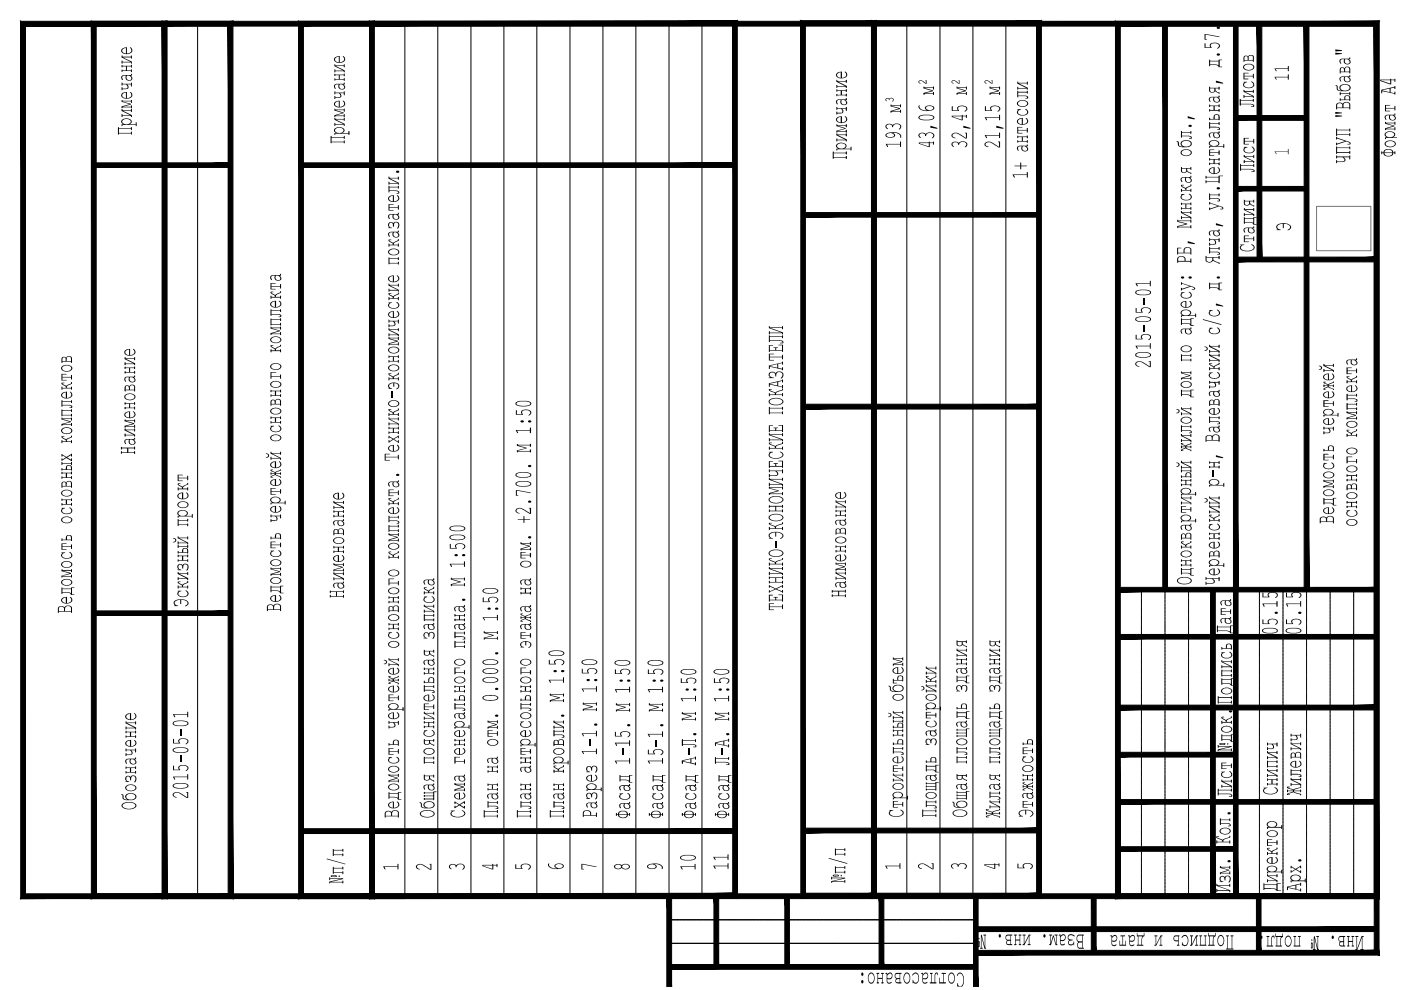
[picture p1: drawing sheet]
<svg xmlns="http://www.w3.org/2000/svg" width="297mm" height="210mm" viewBox="0 0 297 210" stroke-linecap="round" stroke-linejoin="round" font-family="sans-serif">
<g fill="#000">
<path d="M25.8 13.8h.1l.1 .2h1.8v-.2l.2-.1-.1 .6-.1-.2h-.9v.8h.9v-.1l.2-.1v.6h-.2v-.2h-1.8v.1h-.2v-.4l.2 .1h.7v-.8h-.7l-.1 .2zM25.8 17.6h.2v.2h1.8l.1-.3 .1 .8h-.2v-.4h-.8l.2 .5a.5 .5 0 0 1-.6 .5h-.6l-.2 .2v-.6h.2v.3h.6a.46 .46 0 0 0 .4-.4 .46 .46 0 0 0-.3-.5h-.7l-.1 .2zM25.8 11.8h.1l.1 .2h1.8l.1-.2v.6l-.1-.2h-1.7l1.9 .9v.3h-.2v-.2h-1.8l-.1 .3-.1-.1v-.5h.2v.2h1.7l-1.9-.9zM70.9 15.6l.2 .2h1.8l.2-.2-.1 .6-.1-.3h-.9v.9h.9l.1-.3 .1 .6h-.2v-.2h-1.8l-.2 .2v-.5l.2 .2h.7v-.9h-.7l-.1 .3zM70.9 19.4l.2 .2h1.8v-.2h.2v.8h-.2v-.4h-.8l.3 .4-.1 .4-1.2 .2v.2l-.2-.1v-.6h.2v.3h.6a.45 .45 0 0 0 .5-.3 .45 .45 0 0 0-.4-.5h-.7l-.2 .2zM70.9 13.7h.2v.2h1.8v-.2l.2-.1-.1 .7-.1-.3h-1.7l1.9 .9v.4h-.2v-.2h-1.8l-.2 .3v-.7l.2 .1v.2h1.7l-1.9-1zM255.4 9.2l.2 .1v.7h1.1l-.2-.5 .3-.3 .4-.2 .9 .1 .5 .5v.4l-.6 .3 .1-.2a.53 .53 0 0 0 .3-.6 .53 .53 0 0 0-.7-.3l-.8 .1a.5 .5 0 0 0 0 .8h-1.5zM255.4 7.2l3.2 .6-3-.4v.9h.3l-.5 .1zM257.8 17.1l1.4 .4 .2 .2-1.6-.2zM263.6 17.4h.8l-.4 .2-.2 .3v.4l.5 .2 .7 .1 .6-.3 .1-.5-.4-.5 .5 .3 .1 .5-.6 .6h-1l-.7-.5v-.5l.2-.2zM263.6 15.4l1.1 .1-.9 .1v.5h1.8v-.4l.2-.1v1h-.2v-.4h-1.8v.5h.8l.1 .1h-1.1zM25 27h.1l.1 .2h2.6v-.2h.1v.6l-.1-.3h-2.6v.9h2.6v-.2l.2-.1v.6h-.2v-.2h-2.6v.2h-.2z"/>
<path d="M25.8 21.2l.2 .2h1.8l.2-.2-.1 .6h-.1v-.3h-1.8l1.8 .5v.2l-1.8 .4h1.8v-.2l.2-.1v.6l-.2 .1v-.2h-1.8v.1h-.2v-.4l1.7-.4-1.7-.5zM25.8 23.2l.1-.1 .1 .3h1.8l.1-.3v.7l-.1-.3h-1.7l1.9 .9v.4h-.2v-.2h-1.8l-.1 .2h-.1v-.6h.2v.3h1.7l-1.9-1zM70.1 28.9l.2-.1v.3h2.6v-.2l.2-.1v.6h-.2v-.2h-2.6v.8h2.6v-.2h.2v.6h-.2v-.2h-2.6v.2h-.2zM70.9 23.1h.2v.1h1.8l.2-.1v.6h-.2v-.3h-1.8l1.8 .5v.1l-1.8 .5h1.8v-.3h.2v.6h-.2v-.2h-1.8l-.2 .2v-.4l1.7-.5-1.7-.5zM70.9 25h.2v.2h1.8v-.2h.2l-.1 .6-.1-.3h-1.7l1.9 1v.4h-.2v-.3h-1.8l-.2 .3v-.6h.2v.2h1.7l-1.9-.9zM82.4 39.4h.1l.1 .2h1.8l.1-.2v.6l-.1-.1v-.2h-1.8v.7l1.8 .1a.3 .3 0 0 1 .2 .2 .3 .3 0 0 1-.2 .3h-.3l.3-.1v-.2l-.5-.2h-1.3l-.1 .3h-.1zM84 36.3l.2-.1a.3 .3 0 0 1 .4 .1 .3 .3 0 0 1-.1 .4 .3 .3 0 0 1-.4-.1zM82.4 37.5h.2v.2h1.8v-.2h.1l.1 .6-.2-.1v-.2h-1.7l1.9 1v.3h-.2v-.2h-1.8v.2h-.2l.1-.6 .1 .3h1.7l-1.9-.9zM250.4 39.2h.6v.1l-.4 .1 .5 .3a.32 .32 0 0 0 .6 0l.9-.6-.1 .4-1 .5v.3h.9l.1-.3 .1 .7-.2-.1v-.2h-1.8v.3h-.2v-.7l.2 .1v.2h.7l-.1-.3-.8-.5zM250.4 27.8h.2v.2h1.8v-.2h.2l-.1 .6-.1-.3h-1.8v.7h1.5a.36 .36 0 0 1 .5 .1 .36 .36 0 0 1-.1 .5h-.4l.3-.1a.4 .4 0 0 0-.1-.4 .4 .4 0 0 0-.5 0h-1.2v.3h-.2zM251.8 24.6l1.6 .5v.2l-1.6-.3zM252 26.6l.2-.1a.3 .3 0 0 1 .4 0 .3 .3 0 0 1 0 .4 .3 .3 0 0 1-.4 0z"/>
<path d="M256.4 31.7h1.1l-.2 .1h-.7v.5h1.7v-.4h.2l.1 .9h-.3v-.4h-1.7v.5h.8l.1 .1h-1.1zM256.4 25.9h.1l.1 .2h1.7l.1-.2h.2v.6h-.2l-.1-.3h-1.7v.7h1.3l.6 .1a.28 .28 0 0 1 .2 .3 .28 .28 0 0 1-.2 .2h-.5l.4-.1a.44 .44 0 0 0-.6-.4h-1.2v.2l-.2 .1zM256.4 33.5l.2 .2h1.7l.2-.2 .1 .6h-.2l-.1-.2h-.8v.8h.8l.3-.3v.6h-.2l-.1-.2h-1.7l-.1 .2h-.1v-.5l.2 .2h.7v-.8h-.7l-.2 .1zM256.4 22.2l.2 .2h1.7l.2-.3 .1 .6h-.2l-.1-.2h-.8v.8h.8l.3-.2v.5l-.2 .1-.1-.2h-1.7l-.1 .2-.1-.1v-.5l.2 .2h.7v-.8h-.7l-.2 .2zM255.6 37.3h.2v.2h2.5l.1-.3 .9 .1-.7 .1-.1 1.4-.2-.2h-2.5v.2h-.2v-.6l.2 .1v.2h2.5v-.9h-2.5v.2l-.2 .1zM262.9 21h.1l.1 .2h2.5l.1-.2h.1v.6l-.2-.1v-.2h-2.5v.7h2.1l.5 .1a.28 .28 0 0 1 .2 .3 .28 .28 0 0 1-.2 .3l-.5-.1 .5-.1a.69 .69 0 0 0-.9-.4h-1.7l-.2 .3zM262.9 34.8h.2v.2h2.6v-.2h.2v.6l-.2-.2h-2.6v.6l2.5 .1a.3 .3 0 0 1 .4 .2 .3 .3 0 0 1-.2 .4h-.5l.5-.1a.59 .59 0 0 0-.8-.5h-1.9v.3h-.1zM263.7 31.2h.8l-.7 .5 .1 .3 .5 .3 .7 .1 .6-.3 .1-.4-.5-.6h.2l.4 .3 .1 .5-.2 .3-.5 .3h-1l-.7-.6v-.3l.3-.3zM263.7 29.2l1.1 .1-.9 .1v.5h1.8v-.4l.2-.1v1h-.2v-.4h-1.8v.5l.9 .1h-1.1zM263.6 19.1h.2v.2h1.8l.2-.3v.7l-.2-.2h-1.7l1.9 .8v.4h-.2v-.2h-1.8v.2l-.1 .1-.1-.7 .2 .1v.2h1.7l-1.9-.9zM263.7 32.9h.2v.2h1.8v-.2h.2v.6h-.2v-.2h-1.7l1.9 .9v.3l-.1 .1-.1-.3h-1.8v.2l-.2 .1 .1-.7 .1 .3h1.7l-1.9-.9zM283.3 31.1h.1l.1 .2h2.6v-.2h.1v.6h-.1v-.3h-2.6v.8h2.6l.1-.2 .1 .6h-.2v-.2h-2.6l-.2 .2z"/>
<path d="M283.3 29.1l2.8 1a.28 .28 0 0 1 .3 .3 .28 .28 0 0 1-.3 .2h-.4l.4-.1a.32 .32 0 0 0-.4-.4l-.3-.1-2.1 .8v-.5l.2 .2 1.7-.6-1.7-.5-.2 .2zM283.3 27.3h.2v.2h2.6l.1-.3v.7h-.1v-.3h-2.6v.9h2.6v-.2l.1-.1 .1 .6-.2 .1v-.3h-2.6v.2l-.2 .1zM283.3 33h.1l.1 .2h2.6v-.2h.2l-.1 .8h-.1v-.5h-1.3l.4 .4-.1 .5-1.6 .2v.2h-.2l.1-.7 .1 .3h1a.43 .43 0 0 0 .6-.3 .43 .43 0 0 0-.4-.5l-1.2-.1-.1 .3zM293.7 22.3h1.1l-.9 .1v.5h1.7v-.4h.2l.1 .9h-.3v-.4h-1.7v.5l.9 .1h-1.1zM293.7 25.9l.2 .1h1.7l.2-.2v.7l-.2-.4h-1.7l1.7 .6v.1l-1.7 .5h1.7v-.3h.2l.1 .6h-.3v-.2h-1.7l-.2 .2v-.4l1.7-.5-1.7-.5zM82.4 54.6l.2 .2h1.8l.1-.2v.5l-.1-.2h-1.8v.8h1.8l.1-.2 .1 .6h-.2v-.2h-1.8l-.2 .1zM82.4 50.8h.6l-.4 .1v.1l.4 .3a.49 .49 0 0 0 .8-.1l.6-.2v-.3h.2l-.1 .4-1 .5v.3h.9v-.2l.1-.1v.7h-.1v-.3h-1.8l-.2 .3v-.7l.2 .3h.7v-.3l-.9-.4zM82.4 43.3h1.1l-.1 .1h-.8v.5h1.8v-.4h.1l.1 .9h-.2v-.3h-1.8v.4l.9 .1h-1.1zM82.4 47.3l.3-.2h.4l.3 .3 .4-.4 .5 .1 .4 .4-.1 .6a.27 .27 0 0 1-.1 .3 .27 .27 0 0 1-.3 0l.2-.5v-.4l-.3-.3a.6 .6 0 0 0-.6 .8l-.2-.1-.1-.5-.5-.2-.2 .4v.4l.6 .4h-.8l.3-.2-.3-.3zM250.4 41.2h.7l-.4 .2-.2 .3 .1 .3 .3 .3 .9 .1 .6-.4v-.6l-.4-.3 .5 .2 .2 .6-.7 .5h-1.2l-.5-.5v-.4l.3-.2zM250.4 43h.2v.2h1.8v-.2h.2v.5h-.2v-.2h-.9v.8h.9v-.2h.1l.1 .6-.2-.1v-.1h-1.8l-.2 .1 .1-.5 .1 .2h.7v-.8h-.7l-.2 .2zM249.6 46.6h.2v.2h2.6l.1-.2v.6h-.1v-.3h-2.6l1.9 .5v.2l-1.9 .5h2.6v-.3l.1-.1 .1 .7h-.2v-.2h-2.6l-.1 .2-.1-.5 1.8-.4-1.8-.5z"/>
<path d="M251.8 51.1l1.6 .5v.1l-1.6-.2zM250.4 44.8h.2v.2h1.8v-.2l.1-.1v.7l-.1-.3h-1.7l1.9 .9v.4h-.2v-.2h-1.8v.2l-.2 .1v-.7l.2 .1v.2h1.7l-1.9-.9zM256.4 52.4h.1l.1 .2h1.7l.2-.2 .1 .5h-.2l-.1-.2h-1.7v.7h1.6l.3 .1a.31 .31 0 0 1-.1 .5h-.4l.4-.1v-.2l-.3-.2h-1.5v.2h-.2zM256.4 42.9l2.6 .9a.3 .3 0 0 1 .4 .2 .3 .3 0 0 1-.3 .4h-.5l.5-.1 .1-.2-.7-.3-2.1 .8v-.6l.2 .2 1.6-.5-1.6-.6-.2 .3zM256.4 41h.1l.1 .3h1.7l.2-.3 .1 .6h-.2l-.1-.2h-1.7v.6l1.9 .1a.31 .31 0 0 1-.1 .6h-.4l.4-.1v-.3l-.3-.2h-1.5v.3h-.2zM257.8 47.3l1.6 .6-.2 .1-1.4-.3zM258 58.7a.31 .31 0 0 1 .5-.1 .31 .31 0 0 1 0 .4 .31 .31 0 0 1-.4 0 .31 .31 0 0 1-.1-.3zM256.4 50.5h.2v.2h1.7l.2-.2v.8l-.2-.1v-.3h-.8l.3 .1v.4a.48 .48 0 0 1-.6 .5h-.6l-.2 .2v-.6h.2v.3h.6a.46 .46 0 0 0 .4-.4 .46 .46 0 0 0-.3-.5h-.7l-.2 .2zM262.9 51.9l.9-.1-.5 .3-.2 .3v.3l.7 .4 1 .1 .7-.3 .3-.3v-.3l-.5-.5 .6 .3 .1 .5-.2 .3-.7 .3h-1.4l-.8-.4v-.4l.3-.4zM263.7 49.9l1.1 .1-.9 .1v.5h1.8v-.4h.2v.9h-.2v-.4h-1.8v.5l.9 .1h-1.1zM263.7 44.1h.2v.3h1.8l.2-.3-.1 .7-.1-.3h-1.7l1.9 .9v.4h-.2v-.2h-1.8v.2h-.1l-.1-.6h.2v.3h1.7l-1.9-1zM270.7 47.7l.8-.3h1.2l.8 .3 .3 .5-.3 .4-.5 .2 .5-.5-.1-.5-.5-.3h-.7v.8l-.2 .1v-.9h-.4l-.6 .2-.2 .3 .2 .5 .6 .2-.9 .1v-.1h.3l-.4-.5z"/>
<path d="M13 79.3h1.1l-.9 .1v.5h1.9v-.4h.1l.1 .9-.2 .1v-.5h-1.9v.5l.9 .1-1.1 .1zM26.4 77.8l.3 .1h1.7v-.2h.2v.6l-.2-.3h-.8v.9h.8l.2-.3v.6h-.1l-.1-.2h-1.7l-.3 .2v-.4l.1-.1 .2 .2h.7v-.9h-.7l-.3 .2zM26.5 75.7l.2 .3h1.7v-.2l.2-.1v.7l-.2-.1v-.2h-1.7l1.9 .9v.4h-.1l-.1-.2h-1.7l-.1 .2h-.2v-.6l.3 .1v.2h1.6l-1.9-1zM57.3 73.2h.7l-.4 .1 .3 .3a.62 .62 0 0 0 .9 0l.6-.3v-.2h.1v.4l-.8 .3-.2 .3v.2h.9l.1-.3v.7l-.1-.2h-1.8l-.2 .2v-.7l.2 .3h.7v-.2l-.8-.5zM57.4 67.5h.2v.2h1.8l.1-.2v.6h-.1v-.3h-1.8v.9h1.8l.1-.3v.6h-.1v-.2h-1.8v.2h-.2zM57.3 65.6h.2l.1 .2h1.8v-.2h.1v.6h-.1v-.3h-1.8v.7h1.7a.33 .33 0 0 1 .3 .3 .33 .33 0 0 1-.2 .4l-.4-.1 .4-.1v-.2l-.3-.2h-1.5v.2l-.2 .1zM57.3 61.9h.7l-.4 .1 .3 .3a.62 .62 0 0 0 .9-.1l.6-.2v-.2h.1v.3l-.8 .3-.2 .3v.2h.9l.1-.2v.7l-.1-.3h-1.8l-.2 .3v-.7l.2 .2h.7v-.1l-.8-.5zM57.3 60l1.1 .1h-.8v.5h1.8v-.4h.1l.1 .9-.2 .1v-.4h-1.8v.4h.8v.2h-1.1zM57.3 78.9h1.3l-.1 .1h-.9v.8h1.8v-.4h.1l.1 .8-.2 .1v-.4h-1.8v.4h-.3zM57.3 69.3h.3v.2h1.8l.1-.3 .1 .6-.1 .1-.1-.3h-1.8l1.8 .5v.1l-1.8 .5h1.8l.1-.3 .1 .6-.2 .1v-.2h-1.8l-.2 .1-.1-.4 1.8-.5-1.8-.4zM82.4 79.2h.6l-.4 .1v.1l.4 .3a.49 .49 0 0 0 .8-.1l.6-.3v-.2h.2l-.1 .3-1 .6v.2h.9v-.2h.1v.7l-.1-.1v-.2h-1.8l-.2 .3v-.7l.2 .2h.7v-.2l-.8-.4zM82.4 64.1l.7 .1-.4 .1-.2 .3v.4l.5 .3h.8l.6-.3v-.4l-.4-.6 .5 .2 .2 .7-.6 .5-1.3-.1-.5-.4v-.4l.3-.3z"/>
<path d="M82.4 62.2h.6l-.4 .1v.1l.4 .3a.49 .49 0 0 0 .8-.1l.6-.3v-.3h.2l-.1 .4-1 .5v.3h.9v-.2h.1v.7l-.1-.1v-.2h-1.8l-.2 .3v-.7l.2 .2h.7v-.2l-.8-.4zM82.4 75.4h.1l.1 .2h1.8l.1-.3v.6h-.1v-.2h-.9v.8h.9l.1-.2 .1 .6h-.2v-.2h-1.8l-.2 .2v-.5l.2 .1h.7v-.8h-.7l-.2 .2zM82.4 71.5h.2v.1h1.8l.1-.2 .1 .7-.2-.1v-.3h-1.8l1.8 .5v.2l-1.8 .5h1.8v-.3h.1l.1 .6-.2-.1h-1.8l-.2 .1v-.4l1.7-.5-1.7-.4zM82.4 67.8h.1l.1 .2h1.8v-.2h.2l-.1 .8-.1-.1v-.4h-.8l.2 .5v.3l-.4 .3h-.8v.1l-.2 .1v-.7l.2 .3h.6a.45 .45 0 0 0 .4-.4 .45 .45 0 0 0-.3-.5h-.7l-.2 .3zM82.4 69.6h.2v.2h1.8v-.2h.1l.1 .6h-.2v-.2h-1.7l1.9 .9v.4h-.2v-.2h-1.8v.1l-.2 .1v-.6h.2v.2h1.7l-1.9-.9zM82.4 60.1l.2 .1v.2h1.8v-.2l.1-.1 .1 .7-.2-.1v-.2h-1.7l1.9 1v.3h-.2v-.2h-1.8v.2h-.2l.1-.6 .1 .3h1.7l-1.9-.9zM240.7 73.3h3.1v-.5h.1l.1 1.1h-.2v-.5h-2.8l.2 .5h-.1zM240.7 60.1h3.1l.1-.6 .1 .1v1l-.2 .1v-.5h-2.8l.2 .4-.2 .1zM240.8 71h.2v.8h1l-.1-.5 .6-.4h.8l.5 .1 .2 .3v.4l-.5 .4-.1-.1 .4-.3v-.4l-.6-.3h-.8a.5 .5 0 0 0-.3 .4 .5 .5 0 0 0 .2 .5l-1.5 .1zM240.8 65.3h.2v.9h1l-.1-.6 .6-.4h.8l.5 .1 .2 .3v.4l-.5 .4 .3-.4v-.4l-.4-.3h-1a.5 .5 0 0 0-.3 .5 .5 .5 0 0 0 .2 .4l-1.5 .1zM242.3 68.9h.3v1.3h-.3zM242.3 63.2h.3v1.3h-.3z"/>
<path d="M240.8 76.8l.6-.2h.6l1.8 1.1v-1l-.3-.1h.5v1.2h-.3l-1.8-1.1-.7 .1a.45 .45 0 0 0-.2 .6 .45 .45 0 0 0 .5 .2v.2h-.2l-.4-.3-.2-.2zM250.4 75.1l.2 .2h1.8v-.2h.2l-.1 .6-.1-.3h-1.8v.9h1.8v-.2h.2v.5h-.2v-.2h-1.8l-.2 .2zM250.4 62h.7l-.5 .3a.76 .76 0 0 0 .3 .8 .76 .76 0 0 0 .8 0l.5-.1a.67 .67 0 0 0-.2-1.1l.5 .2 .2 .7-.3 .3-.8 .2-.7-.1-.5-.3-.1-.5 .3-.3zM250.4 59.9l2.6 .9a.31 .31 0 0 1 .4 .2 .31 .31 0 0 1-.3 .4h-.4l.4-.1 .1-.2-.7-.3-2.1 .8v-.6l.2 .2 1.7-.5-1.7-.6v.3h-.2zM250.4 78.8l.2 .1h1.8l.1-.2v.7l-.1-.3h-1.8l1.8 .5v.1l-1.8 .5h1.8v-.3h.1l.1 .6h-.2v-.2h-1.8l-.2 .2v-.4l1.7-.5-1.7-.5zM255 67.7l4 1.1zM256.4 79h.7l-.4 .2-.2 .3 .1 .4 .3 .2 .9 .1 .5-.3 .1-.5-.4-.5 .6 .4v.5l-.7 .5-1-.1-.5-.2-.1-.3v-.3l.3-.3zM256.4 77h.5v.1l-.3 .1 .4 .3a.43 .43 0 0 0 .7 0l.9-.6-.1 .4-.8 .3-.2 .3v.2h.8l.2-.3v.7l-.2-.3h-1.7l-.2 .3v-.6l.1-.1 .1 .3h.7v-.2l-.8-.5zM256.4 69.5h.7l-.3 .2a.54 .54 0 0 0-.3 .7 .54 .54 0 0 0 .7 .3h.6l.5-.2 .1-.5-.4-.5 .5 .2 .2 .5-.3 .4-.6 .3h-.7l-.7-.5-.1-.4 .3-.3zM256.4 65.8l.7-.1-.6 .5v.4l.3 .2 .9 .2 .6-.3 .1-.5-.4-.5 .1-.1 .5 .4v.6l-.6 .4h-1.1l-.6-.4v-.4l.3-.3zM257.8 64.3l1.6 .6-.2 .1-1.4-.2zM256.4 75h.2v.3h1.7l.1-.3h.2v.6h-.2l-.1-.2h-1.6l1.9 .9v.4h-.2l-.1-.2h-1.7v.2h-.2v-.6l.2 .3h1.7l-1.9-1z"/>
<path d="M285.5 79.8h.6l-.4 .2 .8 .5 1-.5v-.3h.2v.3l-.9 .4-.2 .3v.2h.9v-.3h.2v.7l-.2-.1v-.2h-1.8v.3h-.2v-.7l.2 .1v.2h.7l-.1-.4-.8-.4zM285.5 77.9l1.1 .1h-.9v.6h1.8v-.4l.2-.1v1h-.2v-.4h-1.8v.5h.9l-1.1 .1zM13.1 92.5h.6l-.5 .1 .4 .3a.37 .37 0 0 0 .4 .3 .37 .37 0 0 0 .3-.3l.8-.2v-.3h.1v.3l-.8 .4-.2 .2v.3h.9v-.3h.1v.7h-.1v-.3h-1.9v.2l-.1 .1v-.7h.1v.3h.8l-.1-.3-.8-.5zM13.1 86.8h.1v.2h1.9v-.2h.1v.6l-.1-.3h-1.9v.9h1.9v-.3h.1l.1 .6h-.2v-.2h-1.9v.2h-.2zM13.1 84.9h.1v.2h1.9v-.2h.1v.6l-.1-.3h-1.9v.6h1.6l.4 .2a.26 .26 0 0 1 .2 .3 .26 .26 0 0 1-.3 .2h-.4l.4-.1a.4 .4 0 0 0-.2-.4 .4 .4 0 0 0-.4 0h-1.3l-.1 .3zM13.1 81.1h.6l-.5 .2 .3 .3a.52 .52 0 0 0 .9 0l.7-.3v-.3h.1v.4l-.8 .3-.2 .3v.2h.9v-.2h.1v.6h-.1v-.2h-1.9v.2h-.1v-.6h.1v.2h.8l-.1-.3-.8-.5zM13 96.3h.2l.9 .6 1.1-.7v.6l-.1-.3-.8 .5 .8 .5 .1-.3v.6l-1.1-.7-1 .6v-.5h.1v.2l.8-.4-.8-.5v.3h-.2zM13 88.6l.2-.1v.2h1.9v-.2h.1v.7h-.1v-.4h-1.9l1.9 .6v.1l-1.9 .5h1.9v-.3h.1l.1 .5-.2 .1v-.2h-1.9v.2h-.1l-.1-.4 1.8-.5-1.8-.5zM25.6 94.8h.3v.1h2.5v-.2h.2v.6l-.2-.2h-1.2v.8h1.2v-.2h.2v.5l-.2 .1v-.3h-2.5l-.2 .2v-.5h.2v.2h1.1v-.8h-1.1l-.1 .2h-.2zM26.4 85.3h.2l.1 .2h1.7l.1-.3 .1 .1v.5l-.2-.2h-.8v.8h.8l.2-.2v.6h-.1l-.1-.2h-1.7l-.2 .2v-.5l.2 .1h.7v-.8h-.7l-.3 .2zM26.4 89l2 .1v-.2h.2v.7l-.2-.1v-.3h-1.7l1.7 .5v.2l-1.7 .5h1.7v-.3h.2v.6h-.1l-.1-.2h-1.7l-.3 .2v-.4l1.8-.5-1.8-.5zM26.5 90.8l.2 .3h1.7l.1-.3 .1 .1v.6l-.2-.3h-1.7l1.9 .9v.4h-.2v-.2h-1.7l-.2 .3-.1-.7h.2l.1 .3h1.6l-1.9-.9z"/>
<path d="M57.3 90.3h.9l-.6 .2-.1 .3a.88 .88 0 0 0 1.2 .7l.6-.2 .2-.4-.5-.7 .4 .2 .3 .4-.1 .4-.6 .4h-.8l-.6-.2-.3-.3v-.4l.3-.3zM57.3 88.4l.3-.1v.2h1.8v-.2h.1l.1 .5-.1 .1-.1-.3h-.9v.9h.9v-.2h.1l.1 .5h-.2v-.2h-1.8v.2h-.3l.1-.5h.2v.2h.7v-.9h-.7l-.1 .2h-.2zM57.3 82.7h.3v.1h1.8v-.2h.1v.6l-.1-.2h-.9v.8h.9v-.2h.1l.1 .5h-.2v-.2h-1.8v.2h-.3l.1-.5h.2v.2h.7v-.8h-.7l-.2 .2zM81.6 96.2h1.1l-.1 .1h-.8v.5h2.6v-.3l.1-.1 .1 1h-.2v-.4h-2.6v.5l.9 .1h-1.1zM82.4 86.7h.6l-.1 .2h-.3v.1l.8 .4 1-.5v-.3h.2l-.1 .4-.6 .2a.45 .45 0 0 0-.4 .6h.9v-.2h.1l.1 .6h-.2v-.2h-1.8v.2h-.2v-.6h.2v.2h.7v-.2l-.8-.4zM82.9 83h.4v1.4h-.4zM82.4 81.5l.6-.4h.9l.6 .3 .2 .6-.4 .5h-.3l.4-.5v-.4l-.8-.4v.8h-.2v-.8l-.3 .1-.5 .2-.1 .4 .2 .3 .4 .2-.7 .1 .2-.2-.3-.3zM82.4 92.4h.1l.9 .6 1.1-.6 .1 .5h-.2v-.3l-.8 .5 .8 .5v-.2l.1-.1 .1 .6h-.2l-1-.7-1 .6v-.5l.2 .1v.2l.7-.5-.7-.4v.2h-.2zM82.4 90.5h.2v.2h1.8v-.2h.1l.1 .5h-.2v-.2h-.9v.9h.9v-.2l.1-.1 .1 .6h-.2v-.2h-1.8l-.2 .2v-.5l.2 .2h.7v-.9h-.7l-.2 .2zM82.4 88.5h.2v.3h1.8v-.3h.1v.6h-.1v-.2h-1.7l1.9 .9v.4h-.2v-.3h-1.8v.3h-.2v-.6h.2v.2h1.7l-1.9-.9zM250.4 93.9h.5l-.3 .2 .3 .2a.73 .73 0 0 0 1-.1l.7-.3v.2l-1.1 .5v.1h.9l.2-.2-.1 .5-.1-.2h-.9l.1 .2 .9 .4 .1 .2-.9-.4a.36 .36 0 0 0-.6 0l-.5 .2 .3 .2h-.3a.27 .27 0 0 1-.1-.3 .27 .27 0 0 1 .3-.1l.5-.4h-.7l-.2 .2v-.5h.2v.2l.7-.1-.8-.3zM250.4 90.2h.2v.2h1.8l.1-.2v.6l-.1-.3h-1.8v.7h1.7a.33 .33 0 0 1 .4 .2 .33 .33 0 0 1-.2 .4h-.4l.3-.1a.4 .4 0 0 0-.1-.4 .4 .4 0 0 0-.5 0h-1.2v.3h-.2z"/>
<path d="M250.4 92l.2 .1v.2h1.8v-.2l.2-.1v.7l-.2-.1v-.2h-1.7l1.9 .9v.4h-.2v-.2h-1.8l-.2 .2 .1-.6 .1 .3h1.7l-1.9-1zM256.4 88.3l.2 .2h1.7l.1-.2h.2l-.1 .6-.2-.3h-1.7v.7l1.7 .1a.3 .3 0 0 1 .3 .2 .3 .3 0 0 1-.2 .3h-.4l.4-.1a.48 .48 0 0 0-.6-.4h-1.2v.2l-.2 .1zM256.9 99.8h.3v1.3h-.3zM256.4 97.8l.2 .2h1.7l.1-.2h.2v.5l-.1 .1-.2-.3h-.8v.9h.8l.2-.3 .1 .1v.5h-.2l-.1-.2h-1.7v.2h-.2v-.5l.2 .2h.7v-.9h-.7v.2h-.2zM257.8 96.5l1.6 .6h-.2l-1.4-.2zM256.4 80.8l.2 .2h1.7l.1-.2h.2v.8h-.2l-.1-.5h-.8l.3 .2v.4a.48 .48 0 0 1-.6 .4h-.6l-.2 .3v-.6l.1-.1 .1 .3h.6a.43 .43 0 0 0 .4-.4 .43 .43 0 0 0-.3-.5h-.7l-.2 .3zM280.6 98.2h.8l-.7 .4 .1 .5 .5 .2h.8l.5-.3v-.5l-.3-.4 .5 .3 .1 .5-.2 .3-.6 .3-1-.1-.6-.4v-.4l.3-.3zM280.6 96.2l1.1 .1-.9 .1v.4h1.8v-.3h.2v.9h-.2v-.4h-1.8v.5l.9 .1h-1.1zM280.6 84.9h1.1l-.9 .1v.5h1.8v-.4h.2v.9h-.2v-.4h-1.8v.5l.9 .1-1.1 .1zM280.6 81h.5l-.3 .2 .4 .1a.57 .57 0 0 0 .8 0l.8-.4v.3l-1.1 .4 .9 .1 .1-.2v.6l-.1-.2h-.9l1.1 .6v.1l-.2 .1v-.2l-.7-.2a.36 .36 0 0 0-.7-.1l-.4 .2 .3 .2-.3 .1a.25 .25 0 0 1-.2-.4 .25 .25 0 0 1 .4-.1l.5-.3h-.7l-.1 .2v-.6l.1 .2 .7-.1-.8-.3zM280.6 90.5h.2v.2h1.8v-.2h.2v.8h-.2v-.5h-.8l.3 .5-.2 .5h-1.1l-.1 .3-.1-.1 .1-.6 .1 .3h.7a.43 .43 0 0 0 .4-.3 .43 .43 0 0 0-.3-.5l-.8-.1v.3h-.2zM285.5 91.1h.6l-.4 .3 .8 .4 1-.5v-.3h.2v.4l-.9 .3-.2 .4v.1h.9v-.2h.2v.6h-.2v-.2h-1.8v.2h-.2v-.6h.2v.2h.7l-.1-.3-.8-.5z"/>
<path d="M285.5 85.5l.2 .1h1.8v-.2h.2v.6h-.2v-.2h-1.8v.8h1.8v-.2h.2v.5h-.2v-.2h-1.8l-.2 .2zM285.5 83.5h.2v.2h1.8v-.2h.2l-.1 .6-.1-.3h-1.8v.7h1.7a.33 .33 0 0 1 .4 .3 .33 .33 0 0 1-.2 .4l-.4-.1 .4-.1a.37 .37 0 0 0-.2-.4 .37 .37 0 0 0-.4 0h-1.3l-.1 .3zM285.5 96.8h1.2l-1 .1v.8h1.8v-.3h.2v.8h-.2v-.3h-1.8v.3h-.2zM285.5 87.2l.2 .2h1.8v-.2h.2v.6h-.2v-.3h-1.8l1.8 .5v.1l-1.8 .5h1.8v-.3h.2v.6l-.1 .1-.1-.2h-1.8l-.2 .1v-.4l1.8-.4-1.8-.5zM13 117.2h.8l-.5 .2-.1 .2a.88 .88 0 0 0 1.2 .7l.7-.4v-.4l-.4-.4 .4 .1 .3 .5-.1 .4-.7 .3-.7 .1-.6-.2-.3-.3v-.5l.2-.3zM13 115.2l1.1 .1h-.9v.6h1.9v-.5h.1l.1 .9-.2 .1v-.4h-1.9v.4h.8l.1 .2h-1.1zM13 107.7h.8l-.6 .3v.5l.2 .2 .7 .2 .7-.1 .3-.3v-.4l-.4-.4a.27 .27 0 0 1 .3 0 .27 .27 0 0 1 .2 .2l.2 .3-.2 .5-.6 .3h-.6l-.8-.3-.3-.5 .3-.4zM13 105.8l.2-.1v.2h1.9l.1-.3v.6h-.1v-.2h-.9v.9h.9l.1-.3v.6h-.1v-.2h-1.9v.2h-.1v-.5l.1 .2h.8v-.9h-.8v.2h-.1zM13.1 100.1h.1v.1h1.9l.1-.2v.6h-.1v-.2h-.9v.8h.9l.1-.2v.5h-.1v-.2h-1.9v.2h-.1v-.5l.1 .2h.8v-.8h-.8v.1h-.1zM37.7 110.1h.1l.1 .2h1.8v-.2l.2-.1-.1 .6h-.1v-.2h-1.8v.8h1.8l.2-.2v.5l-.2 .1v-.3h-1.8l-.1 .2h-.1zM37.7 102.6l.6-.1-.4 .1 .3 .3a.53 .53 0 0 0 .9 0l.6-.3v-.2h.2v.4l-.8 .2-.3 .4v.2h.9l.1-.3v.7l-.1-.3h-1.8l-.2 .3v-.7l.2 .3h.7v-.2l-.8-.5zM37.7 100.7h1.1l-.9 .1v.5h1.8v-.4h.2v.9h-.2v-.4h-1.8v.5h.7l.2 .1h-1.1z"/>
<path d="M37.7 119.8l.2-.2h.5l.3 .3 .3-.4h.6l.3 .4v.7a.19 .19 0 0 1-.1 .3 .19 .19 0 0 1-.3-.1l.3-.6-.2-.5h-.6l-.2 .9-.2-.1-.1-.7h-.5l-.2 .6 .6 .5-.8-.1h.4l-.4-.4zM37.7 117.7l.2-.1v.2h1.8v-.2h.2l-.1 .6-.1-.3h-.9v.9h.9v-.2h.2v.5h-.2v-.2h-1.8v.2h-.2v-.5h.2v.2h.7v-.9h-.7l-.2 .2zM57.3 116.8h.9l-.3 .1a.52 .52 0 0 0-.4 .6 .52 .52 0 0 0 .7 .4l.5 .1 .7-.4v-.4l-.4-.4a.4 .4 0 0 1 .6 .3l.1 .4-.3 .4-.6 .2h-.6l-.6-.2-.3-.3v-.4l.3-.3zM57.3 114.8l1.1 .1-.8 .1v.5h1.8v-.5h.1l.1 .9-.2 .1v-.4h-1.8v.5l.8 .1h-1.1zM57.3 103.5h1.1l-.8 .1v.5h1.8v-.4h.1l.1 .9-.2 .1v-.4h-1.8v.5h.8l-1.1 .1zM57.4 99.6h.5l-.3 .1 .3 .2a.73 .73 0 0 0 1 0l.6-.4v.3l-1 .4v.2h.9v-.3h.1v.6h-.1v-.2l-.9 .1 1 .4 .1 .2-.2 .1v-.2l-.7-.2a.89 .89 0 0 0-1.1 .2l.3 .1h-.4a.24 .24 0 0 1-.1-.3 .24 .24 0 0 1 .3-.1l.6-.3h-.7l-.1 .2-.2-.1 .1-.5 .2 .3h.7l-.5-.4a.37 .37 0 0 1-.4-.4zM57.4 109.1h.2v.2h1.8v-.2h.1v.8h-.1v-.4h-.9l.3 .3-.1 .5-1.1 .2-.1 .2-.2-.1 .1-.5h.2v.2h.6a.43 .43 0 0 0 .4-.4 .43 .43 0 0 0-.3-.4h-.7l-.2 .2zM70.7 115.8h.2v.1h1.8l.2-.2-.1 .6h-.1v-.2h-.8v.8h.8v-.2h.2v.5h-.2v-.2h-1.8v.2h-.2v-.5h.2v.2h.7v-.8h-.7l-.1 .2zM70.7 108.3l.2-.1v.2h1.8l.1-.3 .1 .6h-.2v-.2h-.8v.9h.8l.1-.3 .1 .6h-.2v-.2h-1.8v.2h-.2v-.5l.2 .2h.7v-.9h-.7v.2h-.2zM70.7 106.2h.2v.3h1.8v-.3h.2v.6h-.2v-.2h-1.7l1.9 .9v.4h-.2v-.2h-1.8v.2h-.2l.1-.6 .1 .3h1.7l-1.9-1zM82.4 117h.6l-.4 .1 .3 .3a.39 .39 0 0 0 .7 .1l.8-.4v-.2h.1l.1 .3-1 .4-.1 .5h.9v-.3h.1l.1 .6h-.2v-.2h-1.8v.2h-.2v-.6l.2 .3h.7a1 1 0 0 0-.8-.8zM82.4 111.3l.2 .2h1.8v-.3l.2 .1-.1 .6-.1-.3h-1.8v.9h1.8l.1-.3 .1 .6h-.2v-.2h-1.8l-.2 .2z"/>
<path d="M82.4 109.4l.1-.1 .1 .3h1.8v-.2l.1-.1v.6l-.1-.2h-1.8v.6l1.8 .1 .2 .2 .1 .3-.2 .1h-.4l.3-.1a.4 .4 0 0 0-.2-.4 .4 .4 0 0 0-.4 0h-1.2v.2h-.2zM82.4 105.6h.6l-.4 .1 .3 .4a.39 .39 0 0 0 .7 .1l.8-.4v-.2l.1-.1 .1 .4-1 .4-.1 .5h.9v-.3h.1l.1 .6h-.2v-.2h-1.8v.1l-.2 .1v-.6l.2 .3h.7a.91 .91 0 0 0-.8-.8zM82.4 103.8h1.1l-.9 .1v.5h1.8v-.4h.1l.1 .9h-.2v-.4h-1.8v.6h.9l-1.1 .1zM84 100.6a.29 .29 0 0 1 .5-.1 .29 .29 0 0 1 0 .4l-.5-.1zM82.4 113.1h.1l.1 .1h1.8l.1-.2v.7h-.1v-.3h-1.8l1.8 .5v.1l-1.8 .5h1.8l.1-.3 .1 .6h-.2v-.2h-1.8l-.2 .2v-.4l1.7-.5-1.7-.5zM250.4 114.8h.6l-.4 .2 .5 .4a.28 .28 0 0 0 .3 .1 .28 .28 0 0 0 .3-.2l.7-.3v-.3l.2 .1-.1 .3-1 .5v.3h.9v-.2h.2l-.1 .6-.1-.2h-1.8v.2h-.2v-.6h.2v.2h.7v-.1l-.1-.2-.7-.4zM250.4 107.3h1.1l-.9 .1v.5h1.8v-.3l.1-.1 .1 .9h-.2v-.3h-1.8v.5l.9 .1h-1.1zM250.4 118.6h.2v.2h1.8v-.2h.2l-.1 .6-.1-.1v-.2h-.9v.8h.9v-.1l.2-.1v.6h-.2v-.2h-1.8l-.2 .2v-.5l.2 .1h.7v-.8h-.7l-.2 .2zM250.4 101.6h.2v.2h1.8v-.2l.2-.1-.1 .6h-.1v-.2h-.9v.8h.9v-.1l.2-.1v.6h-.2v-.2h-1.8l-.2 .2v-.5l.2 .1h.7v-.8h-.7l-.2 .2zM250.4 105.3h.2v.2h1.8v-.2h.2l-.1 .6h-.1v-.3h-1.7l1.9 1v.3l-.2 .1v-.3h-1.8v.2l-.2 .1v-.7l.2 .1v.2h1.7l-1.9-1zM256.4 111.2l.7-.1-.4 .3-.2 .3 .2 .4 .4 .2h.8l.5-.3v-.6l-.4-.4 .4 .2 .3 .6-.3 .4-.3 .2h-1.1l-.6-.4-.1-.4 .3-.4zM256.4 109.2h.6l-.4 .1 .3 .3a.43 .43 0 0 0 .7 .1l.7-.4 .1-.3h.2v.4l-1 .4-.1 .2v.3h.8l.1-.3h.2v.6h-.2l-.1-.2h-1.7v.2h-.2v-.6h.2v.3h.7v-.2l-.8-.5z"/>
<path d="M256.4 113l.1-.1 .1 .2h1.7l.3-.2-.1 .6-.2-.3h-.8v.9h.8l.1-.2h.2v.5l-.2 .1-.1-.3h-1.7l-.1 .2h-.1v-.5l.2 .2h.7v-.9h-.7l-.2 .2zM256.4 107.2h.2v.2h1.7l.2-.3 .1 .7-.3-.1v-.2h-1.6l1.9 .9v.4h-.2l-.1-.2h-1.7v.2h-.2v-.6l.2 .1v.2h1.7l-1.9-.9zM280.6 101.8l2 .1v-.2h.2v.6h-.2v-.3h-1.8l1.8 .5v.1l-1.8 .6h1.8v-.3h.2v.5l-.2 .1v-.2h-1.8l-.2 .1v-.3l1.7-.5-1.7-.5zM285.5 108.3l.8-.1-.6 .5v.4l.5 .3h.7l.5-.2 .2-.5-.5-.5 .2-.1 .4 .4 .1 .5-.2 .3-.5 .2h-1l-.7-.5v-.3l.3-.4zM285.5 106.3l2 .1 .2-.2v.6l-.2-.2h-.8v.8h.8v-.2h.2v.5l-.1 .1-.1-.3h-1.8l-.1 .2v-.5l.1 .2h.8v-.8h-.8l-.2 .2zM285.5 100.7h2l.2-.2v.6l-.2-.2h-.8v.8h.8v-.2h.2v.6h-.1l-.1-.3h-1.8l-.1 .3v-.6l.1 .2h.8v-.8h-.8l-.2 .2zM13 120.8h2.1v-.1h.1v.6h-.1v-.3h-1.9l1.9 .5v.2l-1.9 .5h1.9v-.3l.1-.1v.7h-.1v-.2h-1.9v.1h-.2v-.3l1.8-.5-1.8-.5zM37.7 125.3h.7v.1l-.4 .1-.2 .4 .2 .4 .4 .1 .6 .1 .7-.4 .1-.3-.5-.5 .1-.1 .4 .2 .2 .6-.5 .5-1.2 .1-.7-.5v-.4l.3-.3zM37.7 123.3h.6l-.4 .1 .4 .4a.37 .37 0 0 0 .3 .2 .37 .37 0 0 0 .3-.2l.8-.3v-.3h.2v.4l-.9 .3-.2 .2v.3h.9v-.3h.2v.7h-.2v-.3h-1.8v.2l-.2 .1v-.7h.2v.3h.7v-.3l-.9-.5zM37 127.4l.8-.3h1.3l.8 .6v.5l-.4 .3h-.3l.4-.3a.71 .71 0 0 0-.1-.8 .71 .71 0 0 0-.7-.2h-.4v.9l-.2-.1v-.8l-.6 .1-.5 .3v.4l.6 .5h-.8l.3-.1-.4-.4zM37.7 121.3h.1l.1 .2h1.8l.1-.2 .1 .6h-.1l-.1-.2h-1.7l1.9 .9v.3l-.2 .1v-.2h-1.8v.2h-.2v-.6h.2v.2h1.7l-1.9-.9zM57.3 120.4l.3-.1v.2h1.8l.1-.2v.6h-.1v-.3h-1.8l1.8 .5v.2l-1.8 .5h1.8l.1-.4 .1 .6-.2 .1v-.2h-1.8l-.1 .2-.2-.1v-.3l1.8-.5-1.8-.5z"/>
<path d="M70 125.2l.1 .2h2.6v-.2h.2v.6h-.2v-.3h-1.3v.9h1.3l.1-.3 .1 .1v.5h-.2v-.2h-2.6l-.1 .2v-.6l.1 .3h1.1v-.9h-1.1v.2l-.2 .1zM70.7 119.5l.2-.1v.2h1.8v-.2h.2l-.1 .6-.1-.3h-1.8l1.8 .5v.1l-1.8 .5h1.8v-.2h.2v.5l-.1 .1-.1-.2h-1.8v.1h-.2v-.3l1.8-.5-1.8-.5zM70.7 121.3l.2 .1v.2h1.8l.1-.3 .1 .6h-.2v-.2h-1.7l1.9 .9v.4h-.2v-.2h-1.8v.2h-.2v-.6h.2v.3h1.7l-1.9-1zM82.4 134.1h.7l-.4 .2-.2 .3 .1 .4 .4 .2 .8 .1 .6-.3v-.5l-.3-.5 .5 .3 .1 .6-.7 .5-1.2-.1-.5-.4v-.4l.3-.3zM82.4 132.1l.2 .2h1.8l.1-.2v.6l-.1-.1v-.2h-.9v.9h.9l.1-.3 .1 .6h-.2v-.2h-1.8l-.1 .2-.1-.1v-.4l.2 .2h.7v-.9h-.7l-.2 .2zM82.4 126.4l.2 .2h1.8l.1-.2v.6l-.1-.1v-.2h-.9v.9h.9l.1-.2 .1 .5h-.2v-.2h-1.8l-.1 .2h-.1v-.5l.2 .2h.7v-.9h-.7l-.2 .2zM82.4 122.7h1.2l-.1 .1h-.9v.8h1.8v-.4h.1l.1 .9h-.2v-.4h-1.8v.3l-.2 .1zM89.9 130.2h.1l.1 .2h1.7v-.2h.2l.1 .6-.3-.1v-.2h-1.7v.8h1.7v-.1l.3-.1v.6h-.2l-.1-.2h-1.7l-.2 .2zM89.9 126.5h.7l-.5 .3-.1 .2 .1 .4 .3 .2 .9 .1 .6-.3v-.5l-.4-.5 .5 .3 .1 .6-.7 .5-1.1-.1-.5-.3v-.4l.3-.4zM89.9 124.6l.6-.1-.4 .3 .5 .3a.32 .32 0 0 0 .6-.1l.9-.6-.1 .4-1 .6v.2h.8l.2-.2 .1 .6h-.3v-.2h-1.7l-.2 .3v-.7h.2v.2h.7v-.1l-.8-.5zM89.9 134.3l.7-.2 .3 .3 .3-.4h.6l.3 .4v.7l-.3 .4-.1-.1 .2-.5v-.4l-.3-.4-.5 .2-.1 .7h-.2v-.5a.46 .46 0 0 0-.8 0 .46 .46 0 0 0 .4 .7l.2 .2-.8-.1 .3-.1-.3-.4zM89.9 128.2l.2 .1v.2h1.7v-.2l.3-.1-.1 .6h-.2v-.2h-1.6l1.9 .9v.4h-.3v-.2h-1.7v.2h-.2v-.6h.2v.2h1.7l-1.9-.9z"/>
<path d="M102.3 130.9h3.1v-.5h.1l.1 1.1h-.2v-.5h-2.8l.3 .5-.2 .1zM102.3 126.7h.3v.8h1l-.2-.4 .1-.2 .8-.4 1.1 .3 .2 .3v.3l-.3 .3-.2 .1 .3-.5-.1-.4-.7-.3-.6 .2a.46 .46 0 0 0-.1 .8l-1.6 .1zM102.6 133.9l.2-.1v.2h2.6l.1-.2 .1 .6h-.2v-.3h-2.6l1.9 .5v.2l-1.9 .5h2.6v-.3h.1l.1 .6-.2-.1h-2.6l-.2 .1v-.4l1.8-.5-1.8-.5zM105 138.4l.2-.1a.29 .29 0 0 1 .4 .1 .29 .29 0 0 1-.1 .4 .29 .29 0 0 1-.4-.1zM255.6 122.4h.2v.2h2.5l.1-.3 .2 .1v.8l-.3-.1v-.4h-1.1l.3 .4 .1 .3-.2 .2-1.6 .2v.2h-.2v-.7h.2v.3h1.1a.36 .36 0 0 0 .4-.1 .36 .36 0 0 0 0-.4l-.4-.4h-1.1v.2l-.2 .1zM258.8 129h1.1l-.9 .1v.5h1.8v-.4h.2v.9h-.2v-.4h-1.8v.5l.9 .1-1.1 .1zM258.9 138.3h.8l-.6 .4 .1 .5 .4 .2 .8 .1 .5-.3 .2-.4-.5-.6 .5 .3 .2 .5-.5 .5-1.1 .1-.8-.4v-.5l.3-.3zM267.6 128h3v-.5h.2l.1 1.1h-.3v-.5h-2.7l.2 .4-.1 .1zM267.7 131.3l.2 .1v.8h1l-.1-.2a.81 .81 0 0 1 1.2-.8l.6 .1 .3 .4v.3l-.4 .4h-.2l.4-.4-.1-.4-.7-.3-.6 .1a.48 .48 0 0 0-.1 .9h-1.5zM267.7 125.7h.2v.8h1l-.1-.2a.81 .81 0 0 1 1.2-.8l.8 .3 .1 .6-.4 .4h-.2l.3-.4a.71 .71 0 0 0-.3-.7 .71 .71 0 0 0-.7 0l-.4 .1a.5 .5 0 0 0 0 .8h-1.5zM272.6 128h3.1v-.5h.1l.1 1.1h-.2v-.5h-2.8l.2 .4-.1 .1zM272.7 131.3h.2v.9h1l-.1-.2a.73 .73 0 0 1 1-.8l.6 .1 .5 .3-.1 .6-.4 .2 .3-.4a.74 .74 0 0 0-1.1-.7l-.3 .1a.49 .49 0 0 0-.3 .4 .49 .49 0 0 0 .2 .5h-1.5z"/>
<path d="M272.7 125.7h.2v.8h1l-.1-.1a.73 .73 0 0 1 1-.9l1 .3 .1 .6-.2 .3-.3 .1 .2-.4a.66 .66 0 0 0-.2-.7 .66 .66 0 0 0-.7-.1l-.4 .1a.5 .5 0 0 0-.3 .4 .5 .5 0 0 0 .2 .5h-1.5zM275.2 129.8h.1a.32 .32 0 0 1 .4-.1 .32 .32 0 0 1 .1 .4 .36 .36 0 0 1-.6-.3zM26.6 155h.2v.1h1.8v-.2h.2v.6l-.2-.2h-.8v.8h.8v-.2h.2l.1 .5-.2 .1-.1-.3h-1.8v.2h-.2l.1-.5h.1v.2h.7v-.8h-.7l-.1 .2zM26.6 158.8l.2-.1v.2h1.8l.2-.2v.8h-.2v-.4h-.8l.3 .5a.54 .54 0 0 1-.6 .5h-.7l-.1 .2-.1-.5 .2-.1v.3h.7a.46 .46 0 0 0 .4-.4 .46 .46 0 0 0-.3-.5h-.8l-.1 .2zM26.7 152.9l.1 .1v.2h1.8l.2-.3 .1 .6-.2 .1-.1-.3h-1.6l1.9 .9v.4l-.2 .1-.1-.3h-1.8v.3l-.2-.1 .1-.6h.1v.3h1.7l-1.9-.9zM36.6 151.4h3.1v-.5h.2v1.1h-.2v-.5h-2.8l.3 .5-.1 .1zM36.7 156.7h.2v.8h1.1l-.2-.3v-.3l.7-.4h.7l.5 .2 .2 .3v.3l-.5 .5 .3-.5v-.3l-.4-.3h-.8l-.5 .3 .2 .6h-1.5zM38.3 154.6h.3v1.3h-.3zM82.4 158.6l1.1 .1h-.9v.5h1.8v-.3l.1-.1 .1 1h-.2v-.4h-1.8v.5l.9 .1h-1.1zM82.4 147.3h1.1l-.9 .1v.5h1.8v-.4h.1l.1 .9h-.2v-.4h-1.8v.5l.9 .1-1.1 .1zM82.4 143.4l.4-.1-.2 .2 .7 .4 1.2-.6 .1 .2-1 .4-.1 .2h.9l.1-.2 .1 .5-.2-.1h-.9v.1l1.1 .4v.3l-.9-.4a.86 .86 0 0 0-1.1 .2l.3 .1h-.4a.37 .37 0 0 1 0-.4 .37 .37 0 0 1 .4-.1l.4-.2h-.7l-.2 .1v-.4l.1-.1 .1 .2 .7-.1-.8-.3zM82.4 152.9h.2v.2h1.8v-.2h.2l-.1 .8-.1-.1v-.4h-.8l.2 .5-.1 .4-1.1 .1-.1 .3-.1-.1v-.6l.2 .3h.6a.45 .45 0 0 0 .4-.4 .45 .45 0 0 0-.3-.5h-.7l-.2 .3z"/>
<path d="M89.9 154.9h.7l-.5 .2-.1 .3 .1 .4 .3 .2 .9 .1 .6-.4v-.5l-.4-.4 .5 .3 .1 .6-.7 .5-1.1-.1-.5-.4v-.4l.3-.3zM89.9 149.2h1.1l-.9 .1v.5h1.7v-.4h.3v.9h-.3v-.4h-1.7v.5h.8l.1 .1h-1.1zM89.9 145.3h.1l.1 .2h1.7l.2-.2v.6l-.2-.3h-1.7v.6l1.8 .2a.28 .28 0 0 1 .2 .2 .28 .28 0 0 1-.2 .3h-.3l.3-.1a.37 .37 0 0 0-.2-.4 .37 .37 0 0 0-.4 0h-1.2v.2l-.2 .1zM89.9 152.9h.1l.1 .2h1.7v-.2h.3l-.1 .5-.2-.2h-.8v.8h.8v-.1l.3-.1v.6h-.2l-.1-.2h-1.7l-.2 .2v-.5l.2 .1h.7v-.8h-.7l-.2 .2zM89.9 141.6l.1-.1 .1 .3h1.7v-.3h.2l.1 .6h-.2l-.1-.2h-.8v.8h.8v-.2h.3v.5l-.2 .1-.1-.3h-1.7l-.2 .2v-.5l.2 .2h.7v-.8h-.7l-.2 .2zM89.9 150.9h.2v.3h1.7v-.3h.3l-.1 .6h-.2v-.2h-1.6l1.9 .9v.4h-.3v-.3h-1.7v.3h-.2v-.6h.2v.2h1.7l-1.9-.9zM103.4 154.8l1.1 .1-.9 .1v.5h1.8v-.4h.1l.1 .9h-.2v-.4h-1.8v.5h.8l.1 .1h-1.1zM103.4 152.8h.1l.1 .1h1.8l.1-.2v.7l-.1-.3h-1.8l1.8 .5v.1l-1.8 .5h1.8v-.2l.1-.1 .1 .6h-.2v-.2h-1.8l-.2 .2v-.4l1.7-.5-1.7-.5zM116.3 144.1h3.1v-.5h.1l.1 1.1-.2 .1v-.5h-2.8l.2 .4-.1 .1zM116.4 139.9h.2v.8h1a.71 .71 0 0 1 .2-.8 .71 .71 0 0 1 .8-.1l.8 .2a.54 .54 0 0 1 .2 .6 .54 .54 0 0 1-.6 .4l.3-.3a.6 .6 0 0 0-.1-.7 .6 .6 0 0 0-.7-.1l-.5 .1-.3 .2 .2 .7h-1.5zM117.4 154.7l.2 .3h1.8v-.3l.2 .1-.1 .5-.1-.2h-1.8v.6l1.9 .1a.31 .31 0 0 1 .2 .3 .31 .31 0 0 1-.3 .3h-.3l.3-.1a.42 .42 0 0 0-.6-.4h-1.2v.2h-.2zM116.6 147.1l2.8 .1v-.1h.1v.6h-.1v-.4h-2.6l1.9 .6v.1l-1.9 .5h2.6v-.3h.1l.1 .6-.2 .1v-.2h-2.6v.1h-.2v-.4l1.8-.5-1.8-.4z"/>
<path d="M118.9 151.7l.3-.2a.3 .3 0 0 1 .4 0 .3 .3 0 0 1 0 .5 .3 .3 0 0 1-.4 0zM117.3 152.9l.2-.1 .1 .2h1.8v-.2h.2l-.1 .6-.1-.3h-1.7l1.9 1v.4h-.2v-.3h-1.8l-.2 .3v-.6h.1l.1 .2h1.7l-2-.9zM258.2 147.6h.1l.1 .2h2.6l.1-.2v.6l-.1-.2h-2.6v.8h2.6v-.2h.1l.1 .5-.2 .1v-.2h-2.6l-.2 .2zM258.9 142.1l.2-.1 .1 .2h1.8v-.2h.2l-.1 .5h-.1v-.2h-1.8v.9h1.8v-.3h.1l.1 .6h-.2v-.2h-1.8l-.2 .2zM259 152h.6l-.4 .1v.2l.5 .2a.45 .45 0 0 0 .7-.1l.6-.3v-.2h.2l-.1 .4-.7 .2-.3 .4v.2h.9l.1-.3v.7l-.1-.3h-1.8l-.2 .3v-.7l.2 .3h.7v-.2l-.8-.5zM260.6 150.7h.1a.33 .33 0 0 1 .5-.1 .33 .33 0 0 1 0 .5 .33 .33 0 0 1-.5-.1zM258.9 140h.3v.2h1.8v-.2h.1v.6h-.1v-.2h-1.7l1.9 .9v.3l-.2 .1v-.2h-1.8v.2h-.2l-.1-.6 .2-.1 .1 .3h1.6l-1.9-.9zM268.6 157.5l.2-.1v.3h1.8l.1-.3 .1 .1v.8h-.1l-.1-.5h-.8l.3 .4-.1 .5-1.2 .1v.2h-.2l.1-.6 .1 .3h.7a.46 .46 0 0 0 .4-.4 .46 .46 0 0 0-.3-.5h-.8v.2l-.1 .1zM273.7 155.6h.1v.2h1.9v-.2h.1v.8h-.1v-.5h-.8l.3 .5-.3 .5h-1.1v.3l-.2-.1 .1-.6 .1 .1v.2h.7a.41 .41 0 0 0 .4-.3 .41 .41 0 0 0-.3-.5l-.8-.1v.3l-.2-.1zM273.6 157.4h.2v.2h1.9v-.2h.1v.6h-.1v-.2h-1.7l1.9 .9v.3l-.2 .1v-.3h-1.9v.3h-.1v-.7l.1 .1v.2h1.7l-1.9-.9zM26.7 164.7l.3-.2h.5a.28 .28 0 0 0 .2 .2 .28 .28 0 0 0 .3-.2l.4-.1 .4 .2 .1 .8a.34 .34 0 0 1-.5 .4l.3-.4-.1-.7-.3-.2-.3 .1-.2 .4a.24 .24 0 0 1 .1 .3 .24 .24 0 0 1-.3 .1l-.1-.5a.44 .44 0 0 0-.7-.1 .44 .44 0 0 0 0 .6l.6 .4-.9-.1h.4l-.4-.5zM26.6 162.6l.2-.1v.2h1.8l.2-.2v.6h-.2v-.3h-.8v.9h.8l.2-.3v.6h-.2v-.2h-1.8v.2h-.1v-.5l.1 .2h.7v-.9h-.7v.2h-.1z"/>
<path d="M36.6 164.7h3.1v-.5l.1-.1 .1 1.1-.2 .1v-.5h-2.8l.3 .4-.2 .1zM36.7 162.3l.2 .1v.8h1.1l-.2-.3v-.4l.7-.3h.7l.5 .2 .2 .3v.3l-.5 .5 .3-.5v-.3l-.4-.3-.8-.1-.5 .4 .2 .6h-1.5zM38.3 160.3h.3v1.3h-.3zM36.8 168.2l.6-.3 .5 .1 1.8 1.1v-1.1h-.3l.5-.1v1.3l-.4-.1-1.7-1h-.6a.44 .44 0 0 0-.3 .6 .44 .44 0 0 0 .6 .3v.1h-.3l-.4-.2a.42 .42 0 0 1 0-.7zM82.4 160.6h.7l-.4 .2-.2 .3v.3l.5 .3h.8l.6-.3v-.4l-.4-.5 .5 .2 .2 .6-.3 .4-.6 .2-1-.1-.5-.5v-.3l.3-.4zM82.4 164.2l.1-.1 .1 .2h1.8l.1-.2v.6l-.1-.3h-1.8l1.8 .5v.1l-1.8 .6h1.8v-.3l.1-.1 .1 .6h-.2v-.1h-1.8l-.2 .1v-.3l1.7-.5-1.7-.5zM89.9 160.5l.2 .1h1.7v-.1l.3-.1-.1 .6h-.2v-.2h-1.7v.8h1.7v-.2h.3v.6h-.3v-.3h-1.7l-.2 .2zM89.9 167.9h.1l.1 .1h1.7l.2-.2h.6l-.5 .2v1.6l-.2 .1-.1-.2h-1.7l-.2 .1v-.4l.2 .1h1.7v-.5h-1.7l-.1 .2-.1-.1v-.3l.2 .1h1.7v-.5h-1.7l-.2 .1zM102.6 171.8h.2v.2h2.6l.1-.3 .1 .7-.2-.1v-.2h-2.6v.9h2.6v-.3h.1l.1 .6h-.2v-.2h-2.6l-.2 .2zM103.4 169.9h.2v.2h1.8v-.2h.2l-.1 .6-.1-.3h-1.8v.6l1.6 .1a.33 .33 0 0 1 .4 .2 .33 .33 0 0 1-.2 .4h-.3l.3-.1a.42 .42 0 0 0-.6-.4h-1.2v.2l-.2 .1zM103.4 166.1l.2 .2h1.8l.1-.2v.6h-.1v-.3h-.9v.9h.9l.1-.2 .1 .5h-.2v-.2h-1.8l-.2 .2v-.5l.2 .2h.7v-.9h-.7l-.2 .3zM103.4 162.4h.2v.1h1.8l.1-.2 .1 .6h-.2v-.2h-.9v.8h.9v-.2h.1l.1 .6h-.2v-.3h-1.8l-.2 .2v-.5l.2 .2h.7v-.8h-.7l-.2 .1z"/>
<path d="M116.6 171.8h.2v.2h2.6v-.2h.2l-.1 .6-.1-.1v-.2h-2.6v.9h2.6l.1-.3 .1 .6h-.2v-.2h-2.6l-.1 .2zM117.4 169.9h.2v.2h1.8v-.2h.2l-.1 .6-.1-.3h-1.8v.6l1.6 .1a.33 .33 0 0 1 .5 .2 .33 .33 0 0 1-.3 .4h-.3l.3-.1a.37 .37 0 0 0-.1-.4 .37 .37 0 0 0-.4 0h-1.3l-.2 .3zM117.4 162.4h.6l-.4 .1v.1l.4 .2a.36 .36 0 0 0 .4 .3 .36 .36 0 0 0 .3-.3l.7-.3v-.3h.2l-.1 .4-.8 .3-.2 .4v.1h.9v-.2h.2v.6h-.2v-.2h-1.8l-.2 .3v-.7l.2 .2h.7v-.2l-.8-.4zM117.4 166.1l.2 .2h1.8v-.2h.1v.6h-.1v-.3h-.9v.9h.9v-.2h.1l.1 .5h-.2v-.2h-1.8l-.2 .2v-.5l.2 .2h.7v-.9h-.7l-.2 .3zM257.9 177.3h.6l-.1 .1h-.4l.1 .2 .8 .3a.29 .29 0 0 0 .3 .2 .29 .29 0 0 0 .3-.2l1.1-.4 .1-.3h.1v.4l-1.2 .4-.2 .1v.4h1.2l.2-.3v.6h-.2v-.2h-2.5l-.1 .2h-.1v-.6l.2 .3h1.1a.96 .96 0 0 0-.9-.7l-.4-.2zM258.2 167.2h.2v.3h2.6l.1-.3v.6l-.1-.2h-2.6v.7h2.6a.3 .3 0 0 1 .3 .3 .3 .3 0 0 1-.3 .3h-.5l.5-.1a.56 .56 0 0 0-.8-.4h-1.8v.2h-.2zM258.6 173.6l.2-.1 .1 .3h1.7l.2-.3v.6l-.2-.2h-1.7v.6l1.8 .1 .2 .2v.4h-.6l.4-.1a.4 .4 0 0 0-.2-.4 .4 .4 0 0 0-.4 0h-1.2v.2h-.2zM258.9 163.6h.8l-.6 .4 .1 .5 .5 .3h.7l.6-.3 .1-.4-.5-.6 .5 .3 .2 .5-.5 .5-1.2 .1-.7-.4v-.5l.3-.3zM258.9 161.7h1.2l-.9 .1v.5h1.8v-.4h.1l.1 .9h-.2v-.4h-1.8v.5l.9 .1-1.2 .1zM260.3 172.3l.1-.1a.31 .31 0 0 1 .4 0 .31 .31 0 0 1 0 .5 .31 .31 0 0 1-.4-.1zM258.9 165.3h.3v.3h1.8v-.3h.1v.6h-.1v-.2h-1.7l1.9 .9v.3l-.2 .1v-.2h-1.8v.2h-.2v-.6h.2v.3h1.6l-1.9-1zM267.9 167h.9l-.5 .2-.3 .3 .2 .5 .6 .3h.9l.8-.3 .2-.2v-.3l-.5-.5v-.1l.5 .3 .3 .4-.4 .5-.4 .2-1.5 .1-.9-.5v-.5l.4-.3z"/>
<path d="M268.7 179.8h.6l-.5 .2 .8 .5 .3-.2 .7-.3 .1-.3h.1v.4l-.8 .3-.2 .3v.2h.8l.2-.3v.7h-.1l-.1-.3h-1.8v.3h-.1v-.7l.1 .3h.8l-.1-.3-.8-.5zM268.6 178h1.1l-.9 .1v.5h1.8l.1-.4h.1l.1 .9h-.3v-.4h-1.8v.5l.9 .1-1.1 .1zM268.6 161.3h.2v.1h1.8l.1-.2h.1l.1 .5-.2 .1-.1-.2h-1.8v.8h1.8l.1-.2h.2l-.1 .6h-.1l-.1-.3h-1.8v.2h-.1zM268.6 165.1l.2-.1v.2h1.8l.2-.2v.6l-.2-.3h-.8v.9h.8l.1-.2h.1l.1 .5-.2 .1-.1-.3h-1.8v.2h-.2l.1-.5h.1v.2h.8v-.9h-.8l-.1 .3zM268.6 163.1h.2v.2h1.8l.1-.2h.1v.6l-.2-.3h-1.6l1.9 1v.3h-.2l-.1-.2h-1.8v.2h-.1v-.6h.1v.3h1.7l-1.9-1zM268.6 159.3h.2v.2h1.8l.2-.3 .1 .6-.2 .1-.1-.3h-1.6l1.9 1v.3l-.2 .1-.1-.3h-1.8v.2h-.2l.1-.6h.1v.3h1.7l-1.9-.9zM272.9 166.8h.6l-.4 .2 1.1 .4 1.7-.6-.1 .2-1.1 .3-.4 .2 1.4 .1 .1-.2v.6l-.1-.2h-1.4l.4 .2 1.1 .3v.3l-.1-.2-1.4-.4-1.2 .3 .4 .1v.2h-.5a.24 .24 0 0 1-.1-.4 .24 .24 0 0 1 .3-.1l.9-.3h-1l-.2 .2v-.6l.2 .2 1-.1-1.1-.4zM273.6 163.1h.2v.2h1.9l.1-.2v.6l-.1-.1v-.2h-1.9v.7l1.8 .1a.3 .3 0 0 1 .3 .2 .3 .3 0 0 1-.2 .3h-.4l.4-.1a.39 .39 0 0 0-.2-.4 .39 .39 0 0 0-.4 0h-1.3v.3h-.1zM273.6 165l.2-.1v.3h1.9l.1-.3v.7l-.1-.3h-1.7l1.9 .9v.4l-.2 .1v-.3h-1.9v.2h-.2l.1-.6h.1v.3h1.7l-1.9-1zM69.2 182.1l4 1.1-3.9-1zM70.6 183.8h.1l.1 .2h1.8l.1-.2 .1 .5h-.2v-.2h-1.8v.8h1.8l.2-.2v.6h-.2v-.2h-1.8l-.1 .2-.1-.1zM70.6 180.1l.2-.1v.2h1.8v-.2h.2l-.1 .6-.1-.3h-1.8v.9h1.8v-.2h.2v.5l-.2 .1v-.3h-1.8v.2h-.2z"/>
<path d="M81.2 183.7h3.1v-.5h.1l.1 1.1h-.2v-.5h-2.8l.2 .4-.1 .1zM88.3 183.5l.5-.3h.6l1.9 1.1v-1l-.3-.1h.5v1.2l-.5-.1-1.6-1-.7 .1a.46 .46 0 0 0-.3 .6 .46 .46 0 0 0 .6 .3h-.5l-.2-.3-.1-.3zM95.2 183.5l.5-.3h.7a.62 .62 0 0 0 .8 0l.7-.1 .4 .2 .2 .3v.5l-.3 .3-.2-.1 .3-.4v-.3l-.5-.4-.7 .2-.3 .5h-.2l-.1-.4-.2-.2-.6 .1a.45 .45 0 0 0-.3 .5 .45 .45 0 0 0 .3 .4h-.1l-.4-.3zM109.2 183.3l.3-.1v.9h1l-.1-.6 .7-.4 1.2 .2 .3 .3-.1 .4-.5 .4-.1-.1 .4-.4-.1-.4-.5-.3-.7 .1a.49 .49 0 0 0-.4 .4 .49 .49 0 0 0 .2 .5h-1.6zM123.3 183.2l3.2 .6-3-.5v.9l.3 .1h-.5zM211.8 198.2a.3 .3 0 0 1 .4 .2 .3 .3 0 0 1-.3 .3l-.2-.2zM215 198.1l.6 .1-.1 .2h-.2v.8h.9v-.8h-.2v-.2h.6l-.3 .2v1.8h.2l-.1 .2-.4-.1v-.1h.2v-.8h-.9v.8l.2 .1h-.5v-.1h.2v-1.8h-.2zM216.8 198.2h.7v.2h-.3v1.7l.9-2 .4 .1v.2h-.2v1.8h.2v.1h-.6l.2-.1v-1.7l-.9 1.9-.4-.1v-.1h.3v-1.8h-.3zM221.3 198.1a.3 .3 0 0 1 .4 .1 .3 .3 0 0 1-.1 .4 .25 .25 0 0 1-.3 .2 .25 .25 0 0 1-.1-.4zM222.4 198.2h.7v.2h-.4v1.8l.6-1.8h.1l.5 1.8v-1.8h-.3v-.2h.6v.2h-.2v1.8h.2l-.1 .2h-.3l-.5-1.8-.5 1.8-.4-.1 .2-.1v-1.8h-.2zM226.5 198.3l.4-.2h.5a.28 .28 0 0 1 .3 .2 .28 .28 0 0 1 0 .3l-.3-.3h-.5a.43 .43 0 0 0-.4 .5 .43 .43 0 0 0 .5 .4h.4v.2l-.5 .1a.46 .46 0 0 0 0 .7 .46 .46 0 0 0 .7-.2l.1-.4v.8l-.1-.3-.3 .3h-.5l-.3-.3v-.5a.29 .29 0 0 0 .1-.3 .29 .29 0 0 0-.2-.3zM244.8 198.4h.6l-.1 .1h-.2v1.7l1-1.9h.4l-.1 .2h-.2v1.8h.2l.1 .2h-.7l.1-.2h.2v-1.7l-1 1.9h-.3v-.2h.2v-1.8h-.2z"/>
<path d="M252.3 198.4h.7l-.3 .1v1.7l.9-1.9 .4 .1v.1h-.2v1.8h.2v.2h-.6v-.2h.2v-1.7l-.9 1.9h-.4v-.2h.2v-1.8zM258.7 185.9l.6-.2 .4 .3 .3-.3h.5l.4 .3v.7a.27 .27 0 0 1-.1 .3 .27 .27 0 0 1-.3 0l.2-.4-.1-.7-.2-.1-.4 .1-.2 .8h-.2l-.2-.7a.51 .51 0 0 0-.6 .4 .51 .51 0 0 0 .6 .5l-.8 .1 .3-.1-.3-.4zM260.3 182.4h.2a.28 .28 0 0 1 .4 .3 .28 .28 0 0 1-.4 .1l-.2-.1zM257.9 187.4h.1l.1 .2h2.5v-.2h.2v.6h-.2v-.2h-2.4l2.6 1v.3l-.1 .1-.1-.3h-2.5l-.2 .3v-.7h.1l.1 .3h2.4l-2.6-1zM258.6 183.7l.2-.1 .1 .2h1.7l.2-.2v.7l-.2-.4h-1.7l1.7 .5v.2l-1.7 .5h1.7v-.3l.2-.1v.7h-.1l-.1-.2h-1.7l-.2 .2-.1-.4 1.8-.5-1.8-.5zM267.2 198.5a.3 .3 0 0 1 .5 .2 .3 .3 0 0 1-.3 .3l-.2-.2zM268.6 185.4h.2v.2h1.8l.1-.2h.1v.6l-.2-.3h-1.6l1.9 1-.1 .4h-.1l-.1-.3h-1.8v.3h-.1v-.7l.1 .1v.2h1.7l-1.9-1zM273.6 183.6h.2l.9 .6 1.1-.7v.6h-.1v-.3l-.8 .5 .8 .5v-.3h.1l.1 .6h-.2l-1-.7-1 .6v-.5h.1v.3l.8-.5-.8-.4v.2h-.2zM282.4 198.4a.31 .31 0 0 1 .4 .3 .31 .31 0 0 1-.5 .3zM285.6 198.5h.6v.2h-.3v.8h.9v-.8h-.3v-.2h.6v.2h-.2v1.8h.2l-.1 .2-.4-.1 .2-.1v-.8h-.9v.8l.2 .1-.4 .1-.1-.2h.2v-1.8zM287.4 198.4l.6 .1-.3 .2v2.5l1-2.8 .4 .1v.2h-.2v2.5h.2v.3l-.7-.1v-.2h.3v-2.4l-.9 2.7-.5-.1 .1-.2h.2v-2.5h-.2zM185.9 206.3h.5v.2h-.2v.8h.8v-.8h-.2v-.2h.6v.2h-.3v1.8l.3 .1-.1 .1h-.5l.2-.2v-.8h-.8v.8l.2 .1h-.5l.1-.1v-1.8h-.2z"/>
<path d="M193.5 206.5l.8-.3 .5 .5v1.2l-.2 .5-.3 .2-.5-.1-.2-.2v.2l-.1-.7h.1l.2 .5h.6l.3-.6-.1-.9-.3-.4h-.3l-.5 .5zM197.2 206.3h.5v.2h-.2v1.8h.6l.1-1.8a.32 .32 0 0 1 .3-.3 .32 .32 0 0 1 .3 .2v.4l-.1-.4a.4 .4 0 0 0-.4 .2 .4 .4 0 0 0 0 .4v1.3h.2v.2h-1.3l-.1-.1 .3-.1v-1.8l-.3-.1zM199.7 206.3h.9l-.1 .2h-.4v1.8h.4v.2h-1.4l.1-1.2v1h.8v-1.8h-.3zM203.1 206.4l.3-.2 .5 .1 .5 .9v1.1l-.3 .8-.9 .1-.1-.2v.2h-.2l.1-.8 .1 .4a.55 .55 0 0 0 .7 .3 .55 .55 0 0 0 .4-.6v-1.2l-.1-.5-.3-.3-.4-.1-.5 .6zM237.6 198.4h.9v.1h-.4v1.8h.5l.1-.9v1.1h-1.4l.1-1.1 .1 .9h.5v-1.8h-.4zM250.6 198.6l.3-.3 .5-.1 .5 .5v1.2l-.4 .7h-.4l-.4-.3-.1 .2v-.7l.4 .5h.5l.3-.7-.1-.9-.3-.3h-.3l-.5 .5zM254.3 198.4h.6l-.1 .1h-.2v1.8h.9v-1.8l-.2-.1 .5-.1v.2h-.2v1.8l.2 .1v.1h-1.5l.2-.2v-1.8zM260 198.3h.5v.2h-.2v2.6h.8v-2.6h-.2v-.1h.6v.1h-.2v2.6h.2v.2h-1.5v-.2h.2v-2.6h-.2zM268.5 198.5h.6l-.2 .2v1.8h.6l.1-1.8a.3 .3 0 0 1 .3-.3 .3 .3 0 0 1 .3 .2v.4l-.1-.4a.42 .42 0 0 0-.5 .6v1.3l.3 .1-1.3 .1-.1-.2h.3v-1.8h-.3zM274.2 198.5h.6v.2h-.2v1.8h.8v-1.8h-.2v-.2h.6l-.1 .2h-.2v1.8h.2v.2h-1.4v-.2h.2v-1.8h-.2z"/>
<path d="M25.8 19.8l.6-.3h.5v1.3h.1l.8-.4v-.4l-.3-.4 .2-.1 .3 .3 .1 .5-.7 .6h-1l-.6-.4-.1-.4zM26.1 19.8l-.2 .3 .1 .4 .7 .3v-1.2z"/>
<path d="M25.8 10.4l.4-.3 .7-.1v1.3h.3l.6-.4v-.4l-.3-.4 .2-.1 .3 .4 .1 .5-.6 .5-1.1 .1-.7-.5zM26.1 10.4l-.2 .6 .3 .2 .5 .1v-1.2z"/>
<path d="M25.8 16.1l.4-.2h1.6v-.2l.2-.1v.4h-.3l.4 .5a.73 .73 0 0 1-1 .6 .73 .73 0 0 1-.4-1.1h-.4a.53 .53 0 0 0-.4 .4 .53 .53 0 0 0 .2 .6l-.2-.1-.2-.4zM26.9 16v.7l.3 .3a.46 .46 0 0 0 .7-.4 .46 .46 0 0 0-.5-.5z"/>
<path d="M70.9 12.3l.5-.3 .6-.1v1.3h.2l.7-.4v-.5l-.3-.3 .2-.1 .3 .4 .1 .4-.6 .5-1 .1-.7-.4zM71.3 12.2l-.3 .3 .1 .4 .7 .3v-1.2z"/>
<path d="M70.9 18l.4-.2h1.6v-.2h.2v.3h-.3l.4 .4v.3l-.3 .3-.5 .1-.4-.2-.3-.3 .1-.6h-.5l-.2 .2 .1 .6a.34 .34 0 0 1-.4-.4zM72 17.9v.6l.3 .3a.46 .46 0 0 0 .7-.3 .46 .46 0 0 0-.4-.6z"/>
<path d="M256.4 18.4h.2v.2h1.7l.1-.2h.2v.6h-.3v-.3h-.6v.5l.4 .3 .5 .1v.2l-.2 .1-.5-.4a.28 .28 0 0 0-.3-.2 .28 .28 0 0 0-.2 .3h-.7l-.3-.2zM256.6 18.7v.5a.46 .46 0 0 0 .5 .3 .46 .46 0 0 0 .4-.4v-.4z"/>
<path d="M256.4 12.7h.2v.2h1.7l.1-.3h.7v.2h-.5v1.3l.5 .2h-.7l-.3-.4-.3-.1h-1.2v.2h-.2zM256.6 13v.7h1.3l.4 .2v-.9z"/>
<path d="M263.7 13.9l.7-.4h.8l.7 .5v.4l-.2 .3-.5 .2h-1.1l-.5-.4zM263.9 13.9a.69 .69 0 0 0 .1 .7 .69 .69 0 0 0 .8 .2l.6-.1 .3-.2-.1-.5-.5-.3h-.7z"/>
<path d="M263.8 11.9l.6-.1 .2 .3 .4-.4h.6l.2 .3v1.1h-.2v-.2h-1.8v.2h-.1l-.1-1zM263.9 12l-.1 .7h.7v-.4a.36 .36 0 0 0-.2-.4 .36 .36 0 0 0-.4 .1zM264.9 11.9l-.2 .8h.9v-.8l-.2-.1z"/>
<path d="M283.1 11.2l1.5 .2-1.5 .2zM283.1 10.5l1.5 .2-1.5 .2z"/>
<path d="M284 19.6l.2-.1 .1 .3h1.8l.1-.3 .1 .6-.2 .1v-.3h-1.8l-.1 .3-.2-.1zM284 20.9h.3v.2h.7l.1-.7 .3-.2h.5l.3 .3 .1 .9h-.2v-.2h-1.8l-.2 .2zM285.4 20.4l-.2 .7h.9v-.3a.47 .47 0 0 0-.7-.4z"/>
<path d="M283.2 18.1a.33 .33 0 0 1 .4 .3v.5l.2 .2 .7 .1-.5-.4 .1-.6 .5-.3h.9l.7 .3 .2 .5-.3 .4-.6 .2h-1.6l-.5-.3v-.7zM284.3 18.3l-.1 .4 .5 .5h.9l.5-.4-.1-.5-.4-.3h-.7z"/>
<path d="M284.3 14.3h.4l.4 .2 .2-.3h.8l.2 .3v1l-.2 .1v-.3h-1.8v.3h-.2l-.1-.9zM284.3 14.5v.7h.7l-.2-.8zM285.3 14.3l-.1 .9h.9l-.1-.8-.2-.1z"/>
<path d="M284.2 16.3l1.9-.1 .1-.3 .1 .4h-.4l.4 .4v.4l-.4 .3h-.6l-.4-.4 .1-.7h-.4l-.4 .2 .2 .7-.2 .1-.2-.6zM285.2 16.3l-.1 .5 .1 .3 .3 .2h.4a.5 .5 0 0 0 .2-.6 .5 .5 0 0 0-.4-.4z"/>
<path d="M284 12.7l.4-.3h1.7v-.2h.1l.1 .4h-.4l.4 .3v.5l-.3 .2h-.6l-.5-.4 .1-.6h-.4a.5 .5 0 0 0-.4 .3 .5 .5 0 0 0 .2 .5l-.2 .1-.2-.3zM285.2 12.6l-.1 .6 .3 .2 .4 .1a.49 .49 0 0 0 .4-.5 .49 .49 0 0 0-.5-.4z"/>
<path d="M292.8 19l2.8-.6 .2-.2 .1 .7-.3-.1v-.2l-.8 .1v.9l.8 .2v-.3l.2-.1 .1 .7-.3-.2-2.5-.6-.1 .5-.2-.1zM293.1 19.1l1.5 .4v-.7z"/>
<path d="M292.6 16.9h2.2v-.2l.2 .2h.6l.2-.2 .1 .6h-.3v-.3h-.6v.9h-.3l-2.1-.7zM292.8 17l2 .7v-.7z"/>
<path d="M25.9 25.4l.7-.3 .8 .1 .5 .4v.4l-.4 .4h1.3v-.4l.1-.1 .1 .8h-.2v-.2h-2.8v.2h-.2v-.3h.3l-.4-.5zM26.1 25.4a.61 .61 0 0 0 0 .8 .61 .61 0 0 0 .7 .2l.8-.3 .1-.5-.7-.4z"/>
<path d="M70.9 27.3l.8-.3h.8l.6 .5-.1 .4-.4 .3h1.3v-.3l.1-.1 .1 .7-.2 .1v-.3h-2.8v.3h-.2v-.4h.4l-.5-.4zM71.2 27.2l-.2 .6 .3 .3 .7 .1 .6-.2a.62 .62 0 0 0 0-.8 .62 .62 0 0 0-.7-.1z"/>
<path d="M70.9 21.7l.5-.3h.6v1.3l.3-.1 .7-.4-.1-.5-.3-.3 .2-.1 .3 .4 .1 .5-.7 .5-1 .1-.6-.4-.1-.5zM71.1 21.8v.5l.7 .4v-1.2z"/>
<path d="M249.5 30l.4 .1 .1 .7 .4 .3h.4l-.4-.3-.1-.6 .7-.5h.7l.7 .2 .3 .4v.3l-.3 .4-.4 .2h-1.7l-.5-.4-.1-.7zM250.7 30l-.2 .4 .1 .3 .5 .4 1-.1 .4-.4-.1-.4-.6-.3-.4-.1z"/>
<path d="M250.4 32.1l.7-.4h.9l.6 .3 .1 .5-.6 .5-.9 .1-.8-.4zM250.6 32.1v.5l.4 .3 .7 .1 .5-.2a.6 .6 0 0 0 .1-.8 .6 .6 0 0 0-.8-.2l-.6 .1z"/>
<path d="M250.4 35.4h.2v.2h1.8v-.1l.2-.1v.6h-.2v-.2h-.7l.1 .5 .8 .3v.3h-.2l-.7-.6-.4 .3h-.7l-.2-.2zM250.6 35.8v.6l.4 .1a.35 .35 0 0 0 .4 0 .35 .35 0 0 0 .1-.4v-.3z"/>
<path d="M250.4 37.7l.4-.2h1.6v-.2h.2v.4h-.3l.4 .4-.2 .5-.7 .2-.4-.2-.2-.3 .1-.6-.7 .1-.1 .4 .2 .3a.25 .25 0 0 1-.3 0 .25 .25 0 0 1-.1-.3zM251.5 37.7l-.1 .6 .3 .3a.48 .48 0 0 0 .8-.3 .48 .48 0 0 0-.5-.6z"/>
<path d="M256.5 30l.7-.3 .8 .1 .5 .5v.3l-.5 .4h1.4v-.4h.1l.1 .7h-.2v-.2h-2.8v.2l-.2 .1v-.4h.3l-.4-.5zM256.7 30l-.1 .2a.63 .63 0 0 0 .2 .6 .63 .63 0 0 0 .6 .2l.8-.3 .1-.5-.8-.4z"/>
<path d="M256.4 25h.2v.2h.7l.1-.8 .8-.2 .3 .2 .1 1-.1 .1-.2-.2h-1.7l-.2 .2zM257.6 24.5l-.1 .7h.8v-.4a.44 .44 0 0 0-.2-.4 .44 .44 0 0 0-.5 .1z"/>
<path d="M256.4 35.9l.3-.3 .8-.1v1.3l.6-.2 .3-.3v-.5l-.3-.3 .4 .1 .2 .5-.3 .5-1.2 .3-.8-.4zM256.7 35.8l-.2 .3 .1 .3 .7 .4v-1.2z"/>
<path d="M256.4 28.3l.3-.2h1.6l.1-.3h.2v.4h-.3l.3 .3v.5l-.5 .3-.5-.1-.4-.4 .1-.6h-.4a.5 .5 0 0 0-.4 .4 .5 .5 0 0 0 .2 .5l-.2 .1-.1-.3zM257.5 28.2l-.1 .5 .2 .4 .4 .1 .4-.2-.1-.6-.3-.2z"/>
<path d="M256.4 20.7l.4-.2h1.5l.1-.2h.2v.3h-.3l.3 .3a.66 .66 0 0 1-.4 .9 .66 .66 0 0 1-.8-.3l-.2-.3 .1-.6-.7 .2-.1 .3 .2 .3a.2 .2 0 0 1-.3 .1 .2 .2 0 0 1-.1-.3zM257.5 20.6v.8l.5 .2a.49 .49 0 0 0 .4-.5 .49 .49 0 0 0-.4-.5z"/>
<path d="M283.1 24.4l1.3 .1 .2 .1-1.5 .2zM283.1 23.7l1.5 .2-1.5 .3z"/>
<path d="M283.4 22l.5-.3 .4 .1a.57 .57 0 0 0 .8-.1h.8l.3 .3v1.2h-.1v-.3h-2.6v.2l-.2 .1zM283.6 22l-.1 .8h1.1l-.1-.8-.3-.1zM284.9 22l-.1 .8h1.3v-.7l-.2-.2-.6-.2z"/>
<path d="M292.8 32.2l.2-.1 .1 .2h.2l.4-.6 1-.1 .6 .4 .1 .3 .5-.2v.6l-.5-.2v.2l-.3 .3-1.1 .2-.5-.3-.2-.4h-.2l-.2 .2zM293.5 32.5l.2 .4 .4 .1h.7l.4-.4v-.1zM293.7 31.9l-.2 .4h1.7l-.1-.3-.5-.3z"/>
<path d="M293.7 28.1l.7-.3 1.1 .3 .2 .1 .1 .4-.5 .5h.9v-.4v.8v-.3h-2.3v.2l-.2 .1v-.4h.3l-.4-.4zM294 28.1l-.2 .5 .2 .3 .8 .2 .6-.2a.62 .62 0 0 0 0-.8 .62 .62 0 0 0-.8-.1z"/>
<path d="M293.7 30.1l.7-.3h.9l.6 .5v.3l-.6 .5-1 .1-.7-.5zM294 30.1l-.2 .3v.3l.6 .4h.7l.6-.5-.1-.4-.6-.3z"/>
<path d="M293.7 24.5l.3-.2h1.6l.1-.2h.2v.4h-.3l.3 .4v.3l-.2 .3-.6 .1-.4-.2-.2-.3 .1-.6-.7 .1-.1 .4 .1 .3a.34 .34 0 0 1-.3-.5zM294.8 24.5l-.1 .5 .4 .4a.48 .48 0 0 0 .6-.4 .48 .48 0 0 0-.4-.5z"/>
<path d="M57.3 58.5l.4-.2h1.7l.1-.3 .1 .4h-.3l.3 .4v.5l-.5 .2h-.5l-.4-.4 .1-.7h-.4a.39 .39 0 0 0-.4 .3 .39 .39 0 0 0 .1 .4l.1 .2a.36 .36 0 0 1-.4-.1 .36 .36 0 0 1 0-.4zM58.5 58.4v.8l.6 .2a.48 .48 0 0 0 .3-.5 .48 .48 0 0 0-.4-.5z"/>
<path d="M82.4 53.1l.6-.4h.9l.7 .4 .1 .5-.7 .5h-.9l-.8-.4zM82.6 53.1l-.1 .2 .1 .4 .6 .3h.7l.5-.5v-.3l-.6-.3h-.7z"/>
<path d="M82.4 58.7l.6-.3h.5v1.3l.6-.2 .3-.3v-.4l-.3-.4 .4 .2 .2 .6-.6 .6h-1.1l-.6-.4-.1-.4zM82.6 58.8l-.1 .2 .1 .5 .7 .2v-1.2z"/>
<path d="M82.5 41.7l.5-.3h.5v1.3l.6-.2 .3-.3v-.4l-.3-.4 .4 .2 .2 .6-.6 .5-1.2 .1-.6-.6zM82.8 41.6l-.1 .1a.57 .57 0 0 0-.1 .7 .57 .57 0 0 0 .7 .3v-1.2z"/>
<path d="M82.3 49.4l.5-.3h1.6v-.2h.1l.1 .4h-.3l.3 .3 .1 .4-.5 .4-.6-.1-.4-.4 .1-.6h-.4a.55 .55 0 0 0-.2 .9l-.3-.2zM83.5 49.3v.7a.49 .49 0 0 0 .9 .1 .49 .49 0 0 0-.4-.8z"/>
<path d="M82.4 45.6l.3-.2h1.7v-.2h.2v.3h-.3l.4 .4-.2 .6-.7 .1-.4-.2-.2-.3 .1-.6h-.5l-.3 .2v.3l.2 .3a.27 .27 0 0 1-.3 0 .27 .27 0 0 1-.1-.3zM83.5 45.5v.7a.49 .49 0 0 0 .8 .1 .49 .49 0 0 0-.2-.8z"/>
<path d="M249.6 52.5l.9 .1h-.7v1h1.1v-.7l.3-.4 1-.1 .4 .4v1.2l-.2-.1v-.2h-2.6v.3h-.2zM251.3 52.7l-.2 .9h1.3l-.1-.9-.3-.2z"/>
<path d="M250.4 58.7a.29 .29 0 0 1 .5-.1 .29 .29 0 0 1 0 .4 .34 .34 0 0 1-.5-.3zM252 58.7l.1-.1a.28 .28 0 0 1 .5 .1 .28 .28 0 0 1-.3 .4l-.3-.1z"/>
<path d="M249.7 54.6l.5-.3h.7l.5 .5v.5h1v-.5h.2v.9h-.2v-.2h-2.6l-.1 .2h-.1zM250 54.6l-.2 .7h1.3v-.5l-.2-.3-.7-.1z"/>
<path d="M255.6 54.3v1l.2 .2 .7 .2 .7-.5 1.1 .6 .1 .2 .2-.1v-.2l-.7-.2-.7-.4v-.5h1.1v.3h.3v-.6h-.3v.2h-2.5v-.2zM255.8 54.6h1.2v.5l-.3 .4h-.5l-.4-.3z"/>
<path d="M256.4 49.1l.4-.2h1.5l.1-.3h.2v.4h-.3l.3 .3a.68 .68 0 0 1-.4 .8 .68 .68 0 0 1-.9-.2l-.1-.3 .1-.6-.7 .1-.1 .3 .2 .4a.2 .2 0 0 1-.3 .1 .2 .2 0 0 1-.1-.3zM257.5 49v.7l.5 .3a.49 .49 0 0 0 .4-.5 .49 .49 0 0 0-.4-.5z"/>
<path d="M263.7 42.4h.2v.2h1.8l.1-.2h.1v.6l-.2-.1v-.2h-.7v.4l.4 .3 .5 .1v.3l-.5-.3a.32 .32 0 0 0-.6 0l-.2 .1-.8-.1-.1-.2zM263.9 42.7v.5a.47 .47 0 0 0 .6 .3 .47 .47 0 0 0 .3-.5v-.3z"/>
<path d="M263.8 48.4l1.9-.2v-.2h.2v.4h-.3l.4 .4-.2 .5-.6 .2-.4-.2-.2-.3 .1-.6-.8 .1-.1 .4 .2 .3a.25 .25 0 0 1-.3 0 .25 .25 0 0 1-.1-.3zM264.9 48.4l-.1 .6 .3 .3a.48 .48 0 0 0 .7-.3 .48 .48 0 0 0-.4-.6z"/>
<path d="M263.7 46.1h.2v.2h1.8l.1-.3h.6v.2h-.5v1.3l.6 .1-.7 .1-.3-.4-.3-.1h-1.3v.2h-.2zM263.9 46.4v.7h1.3l.5 .2v-.9z"/>
<path d="M13 77.8l.6-.4h.9l.6 .2 .3 .5-.2 .4-.4 .2-.9 .1-.7-.3-.3-.3zM13.4 77.7l-.2 .4 .4 .5h.9l.6-.3v-.5l-.4-.2-.8-.1z"/>
<path d="M13.1 75.8l.6-.2 .3 .3 .3-.3 .6-.1 .3 .3 .1 1.1h-.2v-.2h-1.9v.2h-.1zM13.3 75.8l-.1 .8h.7v-.7l-.2-.1zM14.3 75.8l-.2 .8h1v-.6a.46 .46 0 0 0-.4-.4 .46 .46 0 0 0-.4 .2z"/>
<path d="M26.4 74.4l.5-.3 .7-.1v1.3h.2l.7-.4v-.5l-.3-.3a.21 .21 0 0 1 .3-.1 .21 .21 0 0 1 .1 .3l.1 .5-.1 .3-.8 .3h-.6l-.6-.2-.2-.3zM26.7 74.3l-.1 .6 .3 .3 .5 .1v-1.2z"/>
<path d="M26.6 80l1.8-.1v-.3h.2v.4h-.3l.4 .5-.1 .4-.5 .2-.6-.1-.2-.3v-.7h-.3a.5 .5 0 0 0-.4 .4 .5 .5 0 0 0 .1 .5 .34 .34 0 0 1-.3-.1 .34 .34 0 0 1 0-.4zM27.5 80l.1 .8 .5 .2a.49 .49 0 0 0 .4-.5 .49 .49 0 0 0-.4-.5z"/>
<path d="M57.4 77.4l.6-.4h.7l.8 .3 .2 .5-.2 .2-.4 .3-.9 .1-.8-.4-.1-.2zM57.6 77.4l-.1 .5 .5 .4h.7l.6-.3a.65 .65 0 0 0-.1-.7 .65 .65 0 0 0-.7-.2z"/>
<path d="M57.4 71.7l.6-.3 .7-.1 .8 .3 .2 .5-.1 .2-.5 .4-.9 .1-.8-.4-.1-.3zM57.6 71.8v.5l.4 .3h.7l.6-.3a.65 .65 0 0 0-.1-.7 .65 .65 0 0 0-.7-.2l-.6 .1z"/>
<path d="M57.4 64.1l.6-.3h.5v1.3l.7-.2 .2-.3v-.4l-.3-.4 .3 .1 .3 .6-.2 .3-.5 .3-.9 .1-.8-.4v-.4zM57.7 64.1l-.2 .4 .1 .3 .7 .3v-1.2z"/>
<path d="M82.3 77.8l.7-.5h.8l.7 .3 .2 .6-.5 .4-1 .1-.8-.4zM82.7 77.6l-.1 .2a.65 .65 0 0 0 .2 .7 .65 .65 0 0 0 .7 .1l.6-.2a.53 .53 0 0 0 .3-.6 .53 .53 0 0 0-.6-.3l-.6-.1z"/>
<path d="M82.4 73.9l.7-.4 .9 .1 .6 .3 .1 .5-.6 .4-1.1 .1-.7-.4zM82.7 73.9l-.2 .2v.4l.6 .3h.7l.6-.4v-.5l-.6-.3h-.6z"/>
<path d="M82.4 66.4l.4-.3 .7-.2v1.4h.3l.5-.3 .1-.2v-.4l-.3-.4a.57 .57 0 0 1 .5 .9l-.6 .4h-1.1l-.5-.3zM82.7 66.3l-.2 .3v.3l.8 .4v-1.2z"/>
<path d="M240.7 75l.9-.3h1.5l.7 .2a.5 .5 0 0 1 .2 .6 .5 .5 0 0 1-.6 .3h-1.6l-.6-.1-.5-.2zM241 75a.47 .47 0 0 0 .1 .5 .47 .47 0 0 0 .5 .2h1.2l.7-.1a.36 .36 0 0 0 .3-.5 .36 .36 0 0 0-.5-.2l-1.6-.1z"/>
<path d="M240.7 67.5l1-.4h1.3l.7 .2 .3 .2a.78 .78 0 0 1-1 .8h-1.3l-.6-.2a.45 .45 0 0 1-.4-.6zM241 67.5a.52 .52 0 0 0 .1 .5 .52 .52 0 0 0 .6 .1l1.8-.1a.38 .38 0 0 0 .3-.5 .38 .38 0 0 0-.5-.2l-1.4-.1z"/>
<path d="M240.7 61.8l.8-.3 1.5-.1 .7 .2 .3 .2a.78 .78 0 0 1-1 .8h-1.3l-.6-.2a.45 .45 0 0 1-.4-.6zM241 61.8a.52 .52 0 0 0 .1 .5 .52 .52 0 0 0 .6 .1l1.8-.1a.38 .38 0 0 0 .3-.4 .38 .38 0 0 0-.5-.3l-1.4-.1z"/>
<path d="M250.4 66l.7-.4 .9 .1 .5 .5v.4l-.4 .3h1.3v-.4h.2v.7l-.2 .1v-.3h-2.8v.2l-.2 .1v-.4h.4l-.5-.3zM250.6 66.1v.5l.4 .2 1-.1a.54 .54 0 0 0 .2-.7 .54 .54 0 0 0-.7-.2h-.5z"/>
<path d="M250.4 73.6l.7-.3h.8l.7 .4 .1 .4-.7 .5-.9 .1-.8-.5zM250.7 73.6l-.2 .3 .1 .3 .5 .3h.9l.5-.4-.1-.4-.4-.3-.6-.1z"/>
<path d="M250.4 64.2l.7-.4h.4v1.3l.6-.1 .4-.4-.1-.4-.2-.4 .4 .3 .1 .5-.5 .5-1.2 .1-.6-.4-.1-.4zM250.7 64.1l-.2 .4 .1 .3 .7 .3v-1.1z"/>
<path d="M250.3 70l.6-.3h1.5v-.2l.1-.1 .1 .4h-.3l.4 .5v.3l-.4 .3h-.6l-.5-.5 .1-.6h-.4a.55 .55 0 0 0-.2 .9l-.3-.1zM251.5 69.8v.6a.5 .5 0 0 0 .5 .4 .5 .5 0 0 0 .5-.5 .5 .5 0 0 0-.5-.5z"/>
<path d="M250.4 67.5h.2v.2h1.8l.1-.2h.6l-.5 .1v1.3l.5 .2h-.7l-.1-.3-.5-.2h-1.2v.3h-.2zM250.6 67.8v.7h1.2l.6 .2v-.9z"/>
<path d="M256.4 73.1h.2v.2h1.7l.2-.2 .1 .6-.1 .1-.2-.3h-1.6l1.9 .9v.3l-.2 .1-.1-.2h-1.7v.2h-.2v-.6h.2v.3h1.7l-1.9-1zM255.3 73.5h.4l.4 .3a.49 .49 0 0 1-.2 .5 .49 .49 0 0 1-.6 0h.2a.37 .37 0 0 0 .3-.5 .37 .37 0 0 0-.5-.2z"/>
<path d="M256.4 60l.1-.1 .1 .2h1.7l.1-.2h.7v.2h-.5v1.3l.5 .1h-.7l-.3-.3-.6-.2h-.9v.3h-.2zM256.6 60.3v.6h1.4l.3 .3v-.9z"/>
<path d="M280.7 79.5l.4-.2 .7-.1v1.3l.8-.3 .1-.4-.4-.5 .1-.1 .4 .2 .1 .6-.6 .5-1 .1-.7-.4zM280.8 79.6v.6l.7 .3v-1.2z"/>
<path d="M280.6 77.2h.2v.2h1.8v-.2h.2v.6h-.2v-.3h-1.7l1.9 1v.3l-.2 .1v-.3h-1.8v.3h-.2v-.6l.1-.1 .1 .3h1.7l-1.9-.9zM279.6 77.5l.4 .1a.43 .43 0 0 1 .2 .6 .43 .43 0 0 1-.6 .1h.2a.35 .35 0 0 0 .2-.4 .35 .35 0 0 0-.4-.3z"/>
<path d="M285.6 76.4l.3-.2h1.6v-.2h.2v.4h-.3l.3 .3 .1 .4-.3 .3h-.7l-.4-.4v-.6h-.3a.52 .52 0 0 0-.5 .3 .52 .52 0 0 0 .2 .6h-.2l-.2-.4zM286.7 76.4l-.1 .7 .4 .2 .5-.1 .1-.2-.1-.4-.4-.2z"/>
<path d="M13 98l.2-.1v.3h1.9v-.2l.1-.1 .1 .6-.2 .1v-.3h-1.9v.3h-.1zM13.1 99.3h.1v.2h.8v-.6l.2-.2 .7-.1 .3 .2 .1 .9-2.1-.1v.2h-.2zM14.3 98.8l-.1 .7h.9v-.3a.45 .45 0 0 0-.3-.4 .45 .45 0 0 0-.5 0z"/>
<path d="M13 91.1l.4-.4 .9-.1 .8 .2 .3 .5-.3 .5-1 .3-.9-.3-.3-.4zM13.4 90.9l-.1 .1a.66 .66 0 0 0 .1 .8 .66 .66 0 0 0 .8 .1l.4-.1 .5-.3a.85 .85 0 0 0-1.3-.8z"/>
<path d="M13.1 83.4l.6-.3 .5-.1v1.4l.8-.3 .1-.6-.3-.4 .1-.1 .3 .3 .2 .5-.6 .6-1.1 .1-.6-.4-.2-.4zM13.3 83.4l-.1 .6 .2 .2 .6 .2v-1.2z"/>
<path d="M26.4 83.8l.6-.3 .8-.1 .7 .3 .2 .5-.2 .4-.4 .2-.8 .1-.8-.4-.1-.2zM26.7 83.8l-.1 .2a.8 .8 0 0 0 1.2 .7l.6-.3 .1-.3-.2-.3-1-.2z"/>
<path d="M26.4 87.7l.3-.3 .9-.2v1.3h.3l.6-.4v-.4l-.3-.4 .2-.1 .3 .4v.4l-.5 .5-.9 .2-.8-.4zM26.7 87.6l-.1 .2v.4l.3 .2 .5 .1v-1.1z"/>
<path d="M26.5 81.8l.6-.1 .3 .2 .4-.3h.7l.1 .3v1.1h-.2v-.3h-1.7v.2l-.3 .1zM26.7 81.9v.7h.6v-.6l-.2-.2zM27.6 81.8l-.1 .8h.9v-.7a.53 .53 0 0 0-.8-.1z"/>
<path d="M26.4 93.3l.5-.2h1.5l.2-.3v.4h-.3l.3 .3 .1 .4-.4 .4h-.6l-.4-.4v-.7h-.3l-.4 .3 .1 .6-.1 .1-.2-.4zM27.6 93.2l-.1 .7 .3 .2 .4 .1a.5 .5 0 0 0 .3-.6 .5 .5 0 0 0-.4-.4z"/>
<path d="M57.3 92.6l.5-.4 .8-.1 .8 .3 .3 .5-.1 .2-.6 .4h-.9l-.8-.4zM57.8 92.4l-.2 .1a.66 .66 0 0 0 .2 .8 .66 .66 0 0 0 .7 .1l.7-.2 .3-.3-.1-.3-.9-.4z"/>
<path d="M57.3 86.9l.5-.3 .8-.2 .8 .3 .3 .5-.1 .2-.6 .4-.9 .1-.8-.5zM57.7 86.8l-.1 .1a.66 .66 0 0 0 .2 .7 .66 .66 0 0 0 .7 .1l.7-.1 .3-.4-.1-.3-.9-.3z"/>
<path d="M57.3 81.2l.5-.3 .8-.1 .8 .2 .3 .5-.1 .3-.6 .4h-.9l-.8-.4zM57.7 81.1l-.1 .1a.66 .66 0 0 0 .2 .8 .66 .66 0 0 0 .7 .1l.7-.2 .3-.4-.1-.2-.9-.4z"/>
<path d="M57.3 98.2l.5-.3 .7-.1v1.3l.7-.1 .2-.3v-.4l-.3-.5 .3 .1 .3 .6-.2 .3-.5 .4-.9 .1-.8-.5zM57.7 98.2l-.2 .3 .1 .3 .7 .3v-1.2z"/>
<path d="M57.4 84.9l.7-.2 .3 .3 .3-.4h.6l.3 .4v1h-.2v-.2h-1.8l-.2 .2zM57.6 84.9v.7h.6v-.3a.39 .39 0 0 0-.1-.4 .39 .39 0 0 0-.5 0zM58.6 84.8l-.2 .8h1l-.1-.8-.3-.1z"/>
<path d="M57.3 95.8h.3v.2h1.8v-.2h.1v.6l-.1-.2h-1.7l1.9 .9v.3l-.2 .1v-.3h-1.8v.2l-.2 .1v-.7l.2 .1v.2h1.7l-2-.9zM56.4 96.2h.4l.3 .2-.2 .5-.6 .1 .2-.1a.35 .35 0 0 0 .3-.4 .35 .35 0 0 0-.4-.2z"/>
<path d="M82.4 85.2l.7-.3h.9l.6 .3 .1 .5-.6 .5-1.1 .1-.7-.5zM82.7 85.2l-.2 .3v.3l.6 .3h.7l.6-.4v-.4l-.4-.3h-.8z"/>
<path d="M82.4 94.7l.4-.3 .7-.1v1.4l.3-.1 .6-.4v-.5l-.3-.3 .1-.1 .4 .4 .1 .5-.7 .5h-1l-.6-.3zM82.7 94.6l-.2 .3v.4l.8 .4v-1.2z"/>
<path d="M250.4 99.5l.2 .1v.2h1.8v-.2l.1-.1 .1 .6h-.2v-.2h-1.8v.2h-.2zM250.4 100.8h.2v.2h.7l.1-.6 .3-.3h.4l.4 .3 .1 .9-.2-.1h-1.8l-.2 .1zM251.7 100.3l-.2 .7h.9v-.3a.46 .46 0 0 0-.7-.4z"/>
<path d="M250.4 88.7l.7-.3h.8l.7 .4 .1 .4-.6 .5-1 .1-.7-.4-.1-.4zM250.8 88.7l-.3 .5 .6 .4h.9l.5-.4-.1-.4-.4-.3h-.8z"/>
<path d="M250.4 81.2l.6-.4h1l.6 .5 .1 .4-.6 .5h-.9l-.9-.4zM250.7 81.1l-.1 .2a.65 .65 0 0 0 .2 .7 .65 .65 0 0 0 .7 .1l.5-.1 .4-.2a.72 .72 0 0 0-.2-.8 .72 .72 0 0 0-.8-.1z"/>
<path d="M250.4 97.7h.2v.2h1.8v-.2h.2v.6h-.2v-.2h-1.7l1.9 .9v.4h-.2v-.2h-1.8l-.2 .2 .1-.7 .1 .3h1.7l-1.9-.9zM249.4 98.1l.5 .1 .1 .2a.45 .45 0 0 1-.1 .5 .45 .45 0 0 1-.5 0 .38 .38 0 0 0 .5-.4 .38 .38 0 0 0-.5-.3z"/>
<path d="M250.4 86.3l.2 .1v.2h1.8v-.2l.2-.1v.7l-.2-.1v-.2h-1.7l1.9 1v.3h-.2v-.2h-1.8l-.2 .2 .1-.6 .1 .3h1.7l-1.9-.9zM249.4 86.7l.5 .1 .1 .2a.45 .45 0 0 1-.1 .5 .45 .45 0 0 1-.5 0 .38 .38 0 0 0 .5-.4 .38 .38 0 0 0-.5-.3z"/>
<path d="M250.4 82.7l.2-.1v.2h1.8v-.2h.7v.1h-.5v1.4l.5 .1h-.7l-.2-.4-.5-.1h-1.1v.3h-.2zM250.6 83v.6h1.4l.4 .2v-.8z"/>
<path d="M256.5 86.8l.6-.3h.4v1.3l.9-.4v-.4l-.3-.5 .4 .1 .2 .6-.5 .6-1 .2-.8-.5-.1-.4zM256.7 86.8l-.2 .2v.4l.8 .4v-1.2z"/>
<path d="M255.6 92.5l.4-.2h.6a.36 .36 0 0 0 .6-.1l.8-.1 .5 .3 .1 1.3h-.2l-.1-.3h-2.5v.2l-.2 .1zM255.9 92.5l-.1 .8h1.1v-.6l-.2-.2-.3-.1zM257.2 92.5l-.1 .8h1.2l-.1-.9-.6-.2z"/>
<path d="M256.4 84.9l.6-.2 .4 .3 .2-.3h.8l.2 .4v.9h-.2l-.1-.2h-1.7v.2h-.2zM256.7 84.9l-.1 .8h.6v-.7l-.2-.1zM257.5 84.9v.8h.8v-.6a.43 .43 0 0 0-.3-.4 .43 .43 0 0 0-.5 .2z"/>
<path d="M256.4 90.7l.3-.2h1.6l.2-.3 .1 .4h-.3l.3 .3v.5l-.3 .3h-.6l-.5-.4 .1-.7h-.4a.47 .47 0 0 0-.4 .3 .47 .47 0 0 0 .2 .6l-.2 .1-.2-.4zM257.5 90.6v.7l.5 .3a.47 .47 0 0 0 .4-.5 .47 .47 0 0 0-.4-.5z"/>
<path d="M256.4 83.1l.3-.2h1.6l.1-.2h.2v.3h-.3l.3 .3a.66 .66 0 0 1-.4 .9 .66 .66 0 0 1-.8-.3l-.2-.3 .1-.6-.7 .2-.1 .3 .2 .3a.2 .2 0 0 1-.3 .1 .2 .2 0 0 1-.1-.3zM257.5 83v.8l.5 .2a.49 .49 0 0 0 .4-.5 .49 .49 0 0 0-.4-.5z"/>
<path d="M280.7 87l.8-.3 .8 .1 .5 .5-.1 .4-.4 .3h1.3l.1-.5 .1 .8h-.2v-.2h-2.8v.2h-.2v-.3h.4l-.5-.4zM280.9 87l-.2 .5 .4 .4 .7 .1 .7-.4v-.4l-.4-.3-.5-.1z"/>
<path d="M280.6 95.2h.1l.1 .2h.7l.1-.8 .7-.2 .5 .3v1l-2-.1-.2 .1zM281.8 94.6v.8h.8v-.3a.48 .48 0 0 0-.2-.5 .48 .48 0 0 0-.6 0z"/>
<path d="M280.6 100.4l.5-.3 .9-.1 .7 .3 .2 .5-.5 .5-1 .1-.7-.3zM280.9 100.4l-.2 .5 .5 .3h.9l.6-.4-.2-.5-.6-.2h-.6z"/>
<path d="M280.6 89.1l.5-.4h.7v1.3l.3-.1 .3-.1 .3-.4-.4-.7 .2-.1 .3 .4 .1 .4-.6 .6-.8 .1-.8-.3-.2-.2zM281 89l-.3 .2 .1 .4 .7 .4v-1.2z"/>
<path d="M280.6 83.4l.5-.4h.7v1.3l.6-.2 .2-.3v-.4l-.3-.4 .4 .2 .2 .6-.6 .6h-.8l-.8-.3-.2-.2zM281 83.3l-.3 .3 .1 .3 .7 .4v-1.2z"/>
<path d="M285.6 99l.7-.3h.7l.8 .5v.4l-.6 .5h-1l-.7-.4zM285.8 99.1l-.1 .5 .5 .4 .9-.1 .5-.4-.1-.4-.6-.3h-.6z"/>
<path d="M285.5 95.3l.7-.4h.8l.6 .3 .2 .5-.2 .4-.4 .2h-1l-.7-.4zM285.8 95.3l-.1 .4 .2 .3 .3 .2 1-.1a.54 .54 0 0 0 .3-.7 .54 .54 0 0 0-.6-.3h-.6z"/>
<path d="M285.6 89.6l.6-.3h.8l.6 .3 .2 .5-.2 .3-.4 .2-1 .1-.7-.5-.1-.4zM285.8 89.6l-.1 .5 .5 .4h.9l.5-.4-.2-.5-.4-.2h-.7z"/>
<path d="M285.6 82l1.1-.3v1.3l.8-.3 .1-.5-.3-.4v-.1l.4 .2 .1 .6-.5 .5-1.1 .1-.7-.4zM285.9 82l-.2 .3v.3l.3 .3 .5 .1v-1.2z"/>
<path d="M13 114.2h.2v.2h.8v-.7l.3-.3h.5l.4 .3 .1 .9-2.1-.1-.1 .2zM14.4 113.6l-.2 .2v.6h.9l-.1-.5a.44 .44 0 0 0-.6-.3z"/>
<path d="M13 119.5l.4-.4 .9-.2 .8 .3 .3 .5-.1 .3-.6 .3-1 .1-.7-.4zM13.4 119.2l-.1 .2a.66 .66 0 0 0 .1 .7 .66 .66 0 0 0 .8 .2l.4-.1 .5-.3a.85 .85 0 0 0-1.3-.8z"/>
<path d="M13.1 109.9l.6-.4h.7l.7 .3 .3 .5-.2 .3-.4 .3h-1l-.7-.3-.2-.3zM13.3 109.9l-.1 .5 .5 .4h.9l.5-.4v-.4l-.6-.3-.5-.1z"/>
<path d="M13.1 104.2l.6-.3 .7-.1 .7 .3 .3 .5-.2 .3-.4 .3-1 .1-.7-.4-.2-.3zM13.3 104.2l-.1 .5 .5 .4h.9l.5-.4-.1-.4-.5-.3h-.5z"/>
<path d="M13.1 102.3l.6-.2 .3 .3 .3-.4h.7l.3 .4v.9l-.2 .1v-.2h-1.9v.2h-.1zM13.3 102.3l-.1 .7h.7v-.4a.35 .35 0 0 0-.2-.4 .35 .35 0 0 0-.4 .1zM14.3 102.2l-.2 .8h1v-.5a.48 .48 0 0 0-.8-.3z"/>
<path d="M37.7 108.4l.7-.3 1.1 .2 .3 .4v.3l-.4 .4h1.3v-.4h.1l.1 .7-.2 .1v-.3h-2.8v.3h-.2v-.4h.3l-.4-.5zM38 108.5l-.2 .3 .1 .3 .5 .3 .9-.1 .3-.3v-.4l-.5-.3h-.6z"/>
<path d="M37.7 115.6l.1-.1 .1 .3h1.8l.1-.3 .1 .6-.2 .1v-.3h-1.8l-.2 .3zM37.7 116.9l.2-.1v.3h.7l.1-.7 .6-.2a.52 .52 0 0 1 .6 .6l-.1 .6-.1-.2h-1.8l-.2 .2zM39 116.4l-.2 .7h.9v-.4a.45 .45 0 0 0-.2-.4 .45 .45 0 0 0-.5 .1z"/>
<path d="M37.7 106.6l.6-.3h.8l.7 .3 .2 .5-.6 .5-1 .1-.8-.5zM37.9 106.8v.5l.6 .3h.6l.5-.3a.65 .65 0 0 0-.1-.7 .65 .65 0 0 0-.7-.2l-.5 .1z"/>
<path d="M37.7 104.8l.5-.3 .6-.1v1.3h.2l.5-.1 .2-.3v-.4l-.2-.4a.25 .25 0 0 1 .3 0 .25 .25 0 0 1 .1 .3l.1 .3-.1 .3-.8 .5h-.7l-.5-.3-.3-.4zM38 104.8l-.2 .3 .1 .3 .7 .3v-1.2z"/>
<path d="M37.7 113.8l.2-.1v.3h1.8v-.3h.2l-.1 .7h-.1v-.3h-1.7l1.9 .9v.3l-.2 .1v-.2h-1.8v.2h-.2v-.6h.2v.2h1.7l-1.9-.9zM36.6 114.2l.5-.1 .3 .3-.2 .5-.5 .1v-.1a.35 .35 0 0 0 .5-.4 .35 .35 0 0 0-.5-.3z"/>
<path d="M57.4 105.6l.7-.3 .9 .1 .5 .5v.3l-.5 .4h1.4v-.4h.1l.1 .7-.2 .1v-.3h-2.8l-.2 .3-.1-.4h.4l-.4-.5zM57.7 105.6l-.1 .1a.64 .64 0 0 0 .2 .7 .64 .64 0 0 0 .7 .1l.8-.3v-.4l-.7-.4z"/>
<path d="M57.3 113.8h.3v.2h.7l.1-.8 .7-.1 .4 .3 .1 .8h-2l-.2 .1zM58.6 113.3l-.1 .7h.9l-.1-.4a.44 .44 0 0 0-.7-.3z"/>
<path d="M57.3 119l.6-.4h.9l.6 .3 .3 .4-.2 .4-.3 .2-.9 .1-.8-.3-.2-.3zM57.7 118.9l-.2 .4 .4 .5 .7 .1 .7-.3a.68 .68 0 0 0-.1-.8 .68 .68 0 0 0-.8-.1z"/>
<path d="M57.4 107.6l.5-.3h.6v1.3l.4-.1 .5-.3 .1-.3-.4-.6h.1l.3 .2 .2 .5-.6 .6-1 .1-.8-.4v-.4zM57.6 107.6l-.1 .6 .3 .2 .5 .2v-1.2z"/>
<path d="M57.4 102l.5-.3 .6-.1v1.3h.4l.5-.4 .1-.2-.4-.6 .1-.1 .3 .2 .2 .5-.6 .6-1 .1-.8-.4v-.3zM57.6 102l-.1 .5 .3 .3 .5 .1v-1.2z"/>
<path d="M70.7 114.3l.6-.4h.9l.6 .3 .2 .5-.2 .3-.4 .3h-.8l-.8-.3-.2-.3zM71.1 114.2l-.2 .3v.3l.5 .4 .9-.1 .5-.4-.2-.5-.5-.2z"/>
<path d="M70.7 118.1l.5-.3 .7-.1v1.3l.6-.2 .3-.2v-.5l-.3-.3a.22 .22 0 0 1 .3-.1 .22 .22 0 0 1 .1 .3l.1 .3-.1 .4-.4 .3-.6 .2-1.1-.3-.2-.4zM71.1 118l-.2 .2v.5l.7 .3v-1.2z"/>
<path d="M70.7 104.9l.4-.4h.8v1.3l.5-.2 .4-.2v-.5l-.3-.4 .3 .1 .2 .6-.1 .3-.5 .3-1 .1-.7-.4zM71 104.8l-.1 .2v.4l.7 .4v-1.2z"/>
<path d="M70.8 112.3l.6-.1 .3 .2 .3-.4 .8 .2 .1 1.2-.2 .1v-.3h-1.8v.2l-.2 .1zM71 112.3l-.1 .8h.7v-.3a.36 .36 0 0 0-.1-.5 .36 .36 0 0 0-.5 0zM71.9 112.3l-.1 .8h.9v-.5a.49 .49 0 0 0-.8-.3z"/>
<path d="M70.8 110.5l.2-.2h1.7l.1-.2 .1 .4h-.3l.3 .2 .1 .5-.4 .3h-.6l-.4-.3v-.7h-.3a.47 .47 0 0 0-.4 .3 .47 .47 0 0 0 .1 .5h-.2l-.2-.4zM71.8 110.5v.7l.5 .2a.47 .47 0 0 0 .5-.5 .47 .47 0 0 0-.5-.4z"/>
<path d="M82.4 115.5l.6-.4h.9l.7 .4 .1 .5-.9 .5h-.9l-.6-.4zM82.7 115.4l-.2 .3v.3l.7 .4 .8-.1 .4-.4v-.3l-.4-.3-.7-.1z"/>
<path d="M82.3 108l.4-.3 .8-.1v1.3h.2l.5-.2 .2-.3v-.5l-.3-.3h.2l.3 .3 .1 .5-.5 .5-1.1 .1-.7-.4zM82.7 107.9l-.2 .2 .1 .5 .7 .3v-1.2z"/>
<path d="M82.4 102.3l.3-.2h1.7v-.3l.2 .1v.3h-.3l.4 .4v.3l-.3 .3-.5 .1-.5-.1-.2-.4 .1-.6-.6 .1-.2 .2 .1 .4a.17 .17 0 0 1 0 .2 .17 .17 0 0 1-.2 0 .17 .17 0 0 1 0-.2zM83.5 102.2v.8l.4 .2 .4-.1 .1-.2v-.4l-.4-.3z"/>
<path d="M250.4 109.5l.7-.4 .9 .1 .5 .5v.4l-.4 .3h1.3v-.4h.1l.1 .7-.2 .1v-.3h-2.8v.2l-.2 .1v-.4h.4l-.5-.4zM250.6 109.5l-.1 .4 .4 .4 .6 .1 .6-.2a.56 .56 0 0 0 .1-.7 .56 .56 0 0 0-.7-.3z"/>
<path d="M250.4 103.8l.7-.4 .9 .1 .5 .5v.4l-.4 .3h1.3v-.4h.1l.1 .7-.2 .1v-.3h-2.8v.3h-.2v-.4h.4l-.5-.4zM250.6 103.9l-.1 .4 .4 .3 .6 .1 .6-.2a.56 .56 0 0 0 .1-.7 .56 .56 0 0 0-.7-.2h-.5z"/>
<path d="M250.4 117.1l.7-.4h.8l.7 .4 .1 .5-.5 .5h-1.1l-.8-.4zM250.7 117.1l-.2 .4 .6 .5h.8l.6-.4-.1-.4-.4-.3h-.8z"/>
<path d="M250.5 113.2l.5-.1 .4 .3 .3-.4h.6l.3 .3v1.1h-.2v-.2h-1.8v.2h-.2v-1zM250.7 113.3l-.1 .7h.7v-.3a.37 .37 0 0 0-.2-.4 .37 .37 0 0 0-.4 0zM251.6 113.2l-.1 .8h.9l-.1-.8z"/>
<path d="M250.4 111.5l.4-.2h1.6v-.2l.2-.1v.4h-.3l.4 .4-.2 .6-.6 .1-.5-.2-.2-.3 .1-.6-.7 .1-.1 .2 .1 .3a.17 .17 0 0 1 .1 .3 .17 .17 0 0 1-.3 0 .17 .17 0 0 1 0-.2zM251.5 111.4v.7a.5 .5 0 0 0 .9 .2 .5 .5 0 0 0-.3-.9z"/>
<path d="M256.4 118.9l.8-.3 .8 .1 .5 .4-.1 .5-.4 .2h1.4v-.4l.2 .1v.7h-.2v-.2h-2.8v.2h-.2v-.4h.3l-.4-.4zM256.7 118.9a.63 .63 0 0 0 0 .8 .63 .63 0 0 0 .8 .1l.5-.1a.57 .57 0 0 0 .2-.7 .57 .57 0 0 0-.7-.3z"/>
<path d="M256.4 102l.6-.4 1 .1 .5 .4-.1 .5-.4 .2h1.4v-.4h.2v.8h-.2v-.3h-2.8v.3h-.2v-.4h.3l-.4-.5zM256.7 101.9l-.2 .4 .4 .4 .7 .1 .6-.3a.72 .72 0 0 0-1-.8z"/>
<path d="M256.5 115.1l.6-.2h.4v1.3l.6-.2 .3-.3v-.5l-.3-.3 .4 .1 .2 .6-.2 .4-.5 .2-1 .1-.5-.3-.2-.3zM256.7 115.2l-.2 .2v.4l.8 .4v-1.2z"/>
<path d="M256.4 117.1l.3-.2h.4l.3 .3 .3-.4h.6l.3 .2v1.1l-.2 .1-.1-.3h-1.7v.3h-.2zM256.7 117.1l-.1 .7h.6v-.3a.37 .37 0 0 0-.1-.5 .37 .37 0 0 0-.4 .1zM257.5 117v.8h.8v-.8l-.4-.1z"/>
<path d="M256.4 105.3h.2v.2h1.7l.1-.2h.2l-.1 .6-.2-.3h-1.6l1.9 1v.3l-.2 .1-.1-.3h-1.7v.2l-.2 .1v-.7l.2 .1v.2h1.7l-1.9-1zM255.3 105.7l.5-.1 .3 .3-.2 .5-.6 .1 .2-.1a.37 .37 0 0 0 .3-.4 .37 .37 0 0 0-.5-.3z"/>
<path d="M280.6 104.2l.7-.4h.8l.7 .3 .1 .5-.6 .5-1 .1-.7-.4zM280.9 104.1l-.2 .5 .3 .3 .4 .2 .9-.2a.54 .54 0 0 0 .3-.7 .54 .54 0 0 0-.7-.3h-.6z"/>
<path d="M280.6 107.9l.5-.3h.7v1.3h.2l.6-.5v-.4l-.3-.4h.2l.4 .4v.4l-.6 .5-1 .1-.7-.4zM280.8 108v.6l.7 .3v-1.2z"/>
<path d="M279.9 109.8l.4-.3h.5a.62 .62 0 0 0 .9-.1h.6l.5 .3v1.2h-.2v-.2h-2.6v.2h-.2zM280.2 109.8l-.2 .2v.6h1.2l-.1-.5a.61 .61 0 0 0-.9-.3zM281.5 109.7l-.1 .9h1.2l-.1-.9-.6-.2z"/>
<path d="M280.6 105.6h.2v.2h1.8v-.2h.8l-.6 .1v1.3l.6 .1-.8 .1-.1-.3-.4-.2h-1.3v.3h-.2zM280.8 105.9v.7h1.3l.5 .2v-.9z"/>
<path d="M285.6 110.4l.7-.3h.7l.8 .4v.4l-.6 .5h-1l-.7-.4zM285.8 110.4l-.1 .5 .5 .4h.9l.5-.4-.1-.4-.6-.3h-.6z"/>
<path d="M285.6 104.7l.7-.3h.7l.8 .4v.4l-.6 .5-1 .1-.7-.4zM285.8 104.8l-.1 .4 .5 .4h.9l.5-.4-.1-.4-.6-.3h-.6z"/>
<path d="M285.5 102.9l.4-.3h.3l.3 .3 .3-.4 .7 .1 .2 .3v1l-.1 .1-.1-.3h-1.8v.2l-.2 .1zM285.8 102.8l-.1 .8h.7v-.5a.36 .36 0 0 0-.6-.3zM286.7 102.8l-.1 .8h.9v-.6a.46 .46 0 0 0-.3-.4 .46 .46 0 0 0-.5 .2z"/>
<path d="M13 123.2l.6-.4h.9l.6 .2 .3 .5-.2 .4-.4 .2-.8 .1-.8-.3-.3-.3zM13.3 123.2l-.1 .3 .1 .3 .4 .2h.8l.6-.4v-.4l-.6-.3h-.7z"/>
<path d="M13.2 126.8l.5-.2h.5l.1 1.3 .5-.2 .3-.3-.2-.9 .4 .5v.5l-.8 .5h-.8l-.5-.3-.3-.3zM13.4 126.9l-.2 .2v.4l.8 .4v-1.2z"/>
<path d="M12.3 128.8l.5-.3 .6 .1a.3 .3 0 0 0 .3 .1 .3 .3 0 0 0 .3-.2l.7-.1 .4 .2 .2 .2-.1 1.1-.1-.2h-2.6v.2h-.2zM12.6 128.8l-.1 .8h1.1l-.2-.8-.2-.2zM14 128.6l-.2 1h1.3l-.2-1-.2-.1z"/>
<path d="M13 124.6l.2-.1v.3h1.9v-.3l.7 .1-.5 .1v1.3l.5 .1h-.7l-.3-.3-.3-.1h-1.3l-.1 .3zM13.2 124.9v.6h1.3l.6 .3v-.9z"/>
<path d="M57.4 122.8l.6-.4h.8l.7 .3 .2 .4-.5 .6-1 .1-.9-.5zM57.6 122.8l-.1 .3 .1 .2 .6 .4 .7-.1 .4-.2 .2-.3-.2-.4-.6-.2z"/>
<path d="M57.3 126.6l.5-.3 .7-.1v1.3l.7-.2 .2-.3v-.4l-.3-.4 .3 .1 .3 .6-.2 .3-.5 .3-.8 .1-.9-.4zM57.7 126.5l-.2 .4 .1 .3 .7 .3v-1.2z"/>
<path d="M56.7 128.4l.5-.3 .4 .1a.53 .53 0 0 0 .8-.2h.6l.5 .3v1.3h-.1v-.3h-2.6v.2l-.2 .1zM56.9 128.4l-.1 .8h1.1l-.1-.8-.3-.1zM58.3 128.3l-.2 .3v.6h1.3v-.6l-.2-.3-.2-.2z"/>
<path d="M57.3 124.2h.2l.1 .2h1.8v-.2h.7l-.5 .1v1.4l.5 .1h-.7l-.2-.4-.5-.1h-1.1v.2l-.2 .1zM57.6 124.5v.7h1.1l.7 .2v-.9z"/>
<path d="M70.7 123.8l.4-.2h1.6l.1-.3 .1 .1v.3h-.3l.4 .4-.2 .6-.7 .1-.4-.2-.2-.4 .1-.5h-.4l-.3 .2 .1 .6a.18 .18 0 0 1-.3 0 .18 .18 0 0 1 0-.2zM71.8 123.7l-.1 .5 .2 .3 .5 .2a.5 .5 0 0 0 .4-.5 .5 .5 0 0 0-.5-.5z"/>
<path d="M82.4 136.3l.7-.4h.8l.7 .4 .1 .5-.6 .4-1 .1-.6-.2-.2-.3zM82.7 136.3l-.2 .2v.3l.6 .4h.7l.6-.4v-.5l-.4-.2-.9-.1z"/>
<path d="M82.4 130.6l.7-.4h.8l.7 .4 .1 .5-.6 .5h-1l-.6-.2-.2-.2zM82.7 130.6l-.2 .2v.4l.6 .3h.7l.6-.4v-.4l-.4-.3h-.9z"/>
<path d="M82.4 124.9l.7-.3h.8l.7 .4 .1 .4-.3 .3-.5 .3-1-.1-.6-.5zM82.7 124.9l-.2 .3v.3l.6 .3h.7l.6-.4v-.4l-.4-.3h-.9z"/>
<path d="M82.4 121.2l.6-.4h.9l.7 .4 .1 .5-.7 .5h-1.1l-.6-.5zM82.7 121.1l-.2 .3v.3l.7 .4 .8-.1 .4-.4v-.3l-.4-.3-.7-.1z"/>
<path d="M82.5 128.7l.2-.2h.4l.2 .3 .4-.4h.7l.2 .3v1.1h-.2v-.2h-1.8v.2h-.2zM82.7 128.7l-.1 .7h.7l-.1-.6zM83.6 128.6l-.1 .8h.9l-.1-.8-.2-.1z"/>
<path d="M89.9 137.8h.1l.1 .2h1.7v-.2h.3v.6l-.3-.1v-.2h-.6l.1 .6 .8 .3v.2h-.3l-.6-.5-.5 .3-.7-.1-.1-.2zM90.1 138.1v.7l.4 .1a.39 .39 0 0 0 .5-.4v-.4z"/>
<path d="M89.9 132.5l.5-.2h1.4v-.2h.2l.1 .3h-.3l.3 .4v.5l-.4 .2h-.6l-.4-.4 .1-.7h-.3a.53 .53 0 0 0-.5 .4 .53 .53 0 0 0 .2 .6h-.3l-.1-.4zM91 132.4l-.1 .6 .4 .4a.47 .47 0 0 0 .6-.3 .47 .47 0 0 0-.4-.6z"/>
<path d="M89.9 123l.4-.1h1.5v-.2l.3-.1v.4h-.3l.3 .5-.1 .5-.7 .1-.4-.2-.2-.3 .1-.6-.7 .1-.1 .4 .2 .3a.21 .21 0 0 1-.3 .1 .21 .21 0 0 1-.1-.3zM91 123l-.1 .6 .3 .3a.5 .5 0 0 0 .7-.3 .5 .5 0 0 0-.4-.6z"/>
<path d="M103.4 129a.31 .31 0 0 1 .4-.2 .31 .31 0 0 1 .1 .5l-.5-.1zM105 128.9h.1a.32 .32 0 0 1 .4-.1 .32 .32 0 0 1 .1 .5 .32 .32 0 0 1-.5 0z"/>
<path d="M102.3 140.2l.3-.2 .6-.2h1.5l.7 .3a.48 .48 0 0 1 .2 .6 .48 .48 0 0 1-.6 .2h-2.1l-.6-.3zM102.6 140.2a.52 .52 0 0 0 .2 .5 .52 .52 0 0 0 .5 .1l1.7-.1a.38 .38 0 0 0 .4-.4 .38 .38 0 0 0-.5-.3l-1.5-.1z"/>
<path d="M102.4 125l.8-.3h1.6l.6 .2 .2 .3-.2 .4-.6 .2-1.2 .1-1-.3a.39 .39 0 0 1-.2-.6zM102.7 125a.5 .5 0 0 0 0 .6 .5 .5 0 0 0 .6 .1l1 .1 .8-.2a.38 .38 0 0 0 .3-.5 .38 .38 0 0 0-.5-.2l-1.6-.1z"/>
<path d="M116.4 138.2l.7-.2 1.4-.1 1 .3 .2 .4-.3 .3-.5 .2h-1.7l-.8-.3-.1-.2zM116.7 138.2a.46 .46 0 0 0 0 .6 .46 .46 0 0 0 .5 .1l1.9-.1a.37 .37 0 0 0 .3-.4 .37 .37 0 0 0-.5-.3l-1.4-.1z"/>
<path d="M249.6 122.9l.7-.5 1.2-.1 .9 .3 .3 .4v.3l-.3 .3-.6 .3h-1.1l-1-.4-.2-.2zM249.8 122.8v.6l.9 .4 1-.1 .8-.4-.2-.5-.9-.3h-.8z"/>
<path d="M250.4 120.5l.2-.1v.3h1.8v-.3h.7v.2h-.5v1.3l.5 .1h-.7l-.2-.3-.3-.1h-1.3v.2h-.2zM250.6 120.8v.6h1.4l.4 .3v-.9z"/>
<path d="M256.5 120.8l1-.3v1.4l.6-.2 .3-.3-.2-.9 .3 .2 .2 .5-.2 .5-.5 .2h-1l-.5-.2-.2-.3zM256.7 120.8l-.2 .3v.3l.8 .5v-1.2z"/>
<path d="M258.9 137.2h.3v.2h.7l.1-.8 .8-.1 .3 .3 .1 .9h-.2v-.1h-1.8l-.2 .1zM260.2 136.7l-.1 .7h.9l-.1-.6-.2-.2z"/>
<path d="M258 132.7h.2v.2h2.6v-.3h.9v.1h-.7v1.4l.8 .1-1 .1-.1-.3-.6-.2h-1.9v.3h-.2zM258.2 133v.7h1.9l.7 .2v-.9z"/>
<path d="M258.9 131.2l.4-.2h1.5v-.2h.2v.4h-.3l.4 .4v.4l-.4 .3-.6-.1-.4-.4v-.6h-.3a.53 .53 0 0 0-.5 .3 .53 .53 0 0 0 .2 .6h-.2l-.2-.4zM260 131.2l-.1 .6 .3 .3a.49 .49 0 0 0 .7-.3 .49 .49 0 0 0-.5-.6z"/>
<path d="M258.9 127.5l.3-.2h1.6v-.2l.2-.1v.4h-.3l.3 .3 .1 .5-.5 .3h-.5l-.4-.4v-.7h-.5l-.3 .3 .2 .5-.2 .1-.2-.4zM260 127.4l-.1 .6 .4 .3a.46 .46 0 0 0 .6-.3 .46 .46 0 0 0-.4-.5z"/>
<path d="M267.6 133.5l.9-.4h1.5l.7 .3 .2 .4-.6 .4-1.7 .1-.9-.3zM267.8 133.5a.64 .64 0 0 0 .9 .6l1 .1 .8-.2a.37 .37 0 0 0 .2-.5 .37 .37 0 0 0-.5-.2h-1.6z"/>
<path d="M272.7 133.5l.8-.4h1.5l.7 .2a.5 .5 0 0 1 .1 .7 .5 .5 0 0 1-.6 .2l-1.6 .1-.8-.2a.36 .36 0 0 1-.1-.6zM272.9 133.5a.48 .48 0 0 0 .1 .5 .48 .48 0 0 0 .5 .1h1.9a.38 .38 0 0 0 .3-.5 .38 .38 0 0 0-.5-.3h-1.6z"/>
<path d="M26.7 157.2l.6-.3h.5v1.3l.8-.3 .1-.4-.3-.5 .1-.1 .3 .2 .1 .5-.1 .3-.5 .3-1 .1-.6-.3-.2-.4zM26.9 157.3l-.1 .5 .7 .4v-1.2z"/>
<path d="M26.7 151.5l.6-.3h.5v1.3l.8-.3 .1-.4-.3-.5 .1-.1 .3 .3 .1 .5-.1 .3-.5 .3h-1l-.6-.3-.2-.4zM26.9 151.6l-.1 .6 .7 .3v-1.2z"/>
<path d="M36.6 158.8l.8-.3 1.4-.1 .7 .2 .4 .3a.78 .78 0 0 1-1 .7h-1.3l-.7-.1-.3-.3zM36.9 158.8v.1a.52 .52 0 0 0 .2 .5 .52 .52 0 0 0 .5 .1l1.8-.1a.37 .37 0 0 0 .3-.5 .37 .37 0 0 0-.5-.2l-1.4-.1z"/>
<path d="M36.6 153.1l.8-.3h1.4l.7 .1 .4 .3a.78 .78 0 0 1-1 .8h-1.4l-.6-.2-.3-.3zM36.9 153.1v.1a.47 .47 0 0 0 .1 .5 .47 .47 0 0 0 .5 .1l1.9-.1a.37 .37 0 0 0 .3-.5 .37 .37 0 0 0-.5-.2l-1.4-.1z"/>
<path d="M82.4 149.5l.8-.4 .8 .1 .5 .5-.1 .4-.3 .3h1.2v-.4l.2-.1 .1 .8h-.2l-.1-.2h-2.7v.2h-.2v-.3h.3l-.4-.5zM82.6 149.5l-.1 .4 .2 .3 .6 .2 .6-.2a.52 .52 0 0 0 .4-.6 .52 .52 0 0 0-.7-.3h-.6z"/>
<path d="M82.4 157.6h.2v.2h.7v-.5l.2-.4h.8l.3 .3v.9l-.2-.2h-1.8l-.2 .2zM83.7 157l-.2 .3v.5h.9v-.4a.43 .43 0 0 0-.2-.4 .43 .43 0 0 0-.5 0z"/>
<path d="M82.4 151.4l.4-.2 .7-.2v1.3h.3l.6-.4v-.4l-.3-.4 .2-.1 .3 .4 .1 .5-.6 .5-1.1 .1-.6-.4-.1-.5zM82.7 151.4l-.2 .3 .1 .3 .7 .3v-1.1z"/>
<path d="M82.4 145.7l.4-.2 .7-.1v1.3h.3l.6-.5v-.4l-.3-.4h.2l.3 .3 .1 .5-.6 .5-1.1 .1-.6-.4-.1-.4zM82.7 145.7l-.2 .3v.3l.8 .4v-1.2z"/>
<path d="M82.5 141.9l1-.3v1.3l.7-.2 .2-.3v-.4l-.3-.4 .4 .2 .2 .6-.3 .3-.5 .3h-1l-.6-.5zM82.7 142l-.2 .2 .1 .4 .7 .3v-1.2z"/>
<path d="M82.4 139.6h.2v.2h1.8v-.2h.1v.6h-.1v-.3h-1.7l1.9 1v.3h-.2v-.2h-1.8v.2l-.2 .1v-.7l.2 .1v.2h1.7l-1.9-1zM81.4 139.9l.5 .2 .2 .2-.1 .3a.4 .4 0 0 1-.6 .1 .38 .38 0 0 0 .5-.4 .38 .38 0 0 0-.5-.3z"/>
<path d="M89.9 144.3h.2v.3h.7l.1-.9 .7-.1a.42 .42 0 0 1 .5 .6v.7h-.3v-.2h-1.7l-.2 .2zM91.1 143.8l-.1 .8h.8v-.4a.45 .45 0 0 0-.2-.5 .45 .45 0 0 0-.5 .1z"/>
<path d="M89.9 159l.6-.4h.9l.7 .4v.5l-.5 .4-1 .1-.7-.3-.1-.3zM90.1 159l-.1 .5 .6 .4 .9-.1 .4-.3-.1-.5-.5-.3h-.7z"/>
<path d="M89.9 147.6l.3-.2 .8-.1v1.3l.4-.1 .5-.4v-.5l-.3-.3h.2l.3 .4v.4l-.5 .5-1 .1-.8-.5zM90.2 147.6l-.1 .2a.63 .63 0 0 0 .7 .8v-1.2z"/>
<path d="M89.9 156.7h.1l.1 .2h1.7v-.2h.3l-.1 .6h-.2v-.3h-.6v.4l.4 .4 .5 .1v.2l-.9-.5-.5 .3-.7-.1zM90.1 157v.5a.46 .46 0 0 0 .5 .3 .46 .46 0 0 0 .4-.5v-.3z"/>
<path d="M89.9 140.1l.4-.2h1.5v-.2l.3-.1v.4h-.3l.3 .4-.1 .6-.7 .1-.4-.1-.2-.4 .1-.6-.7 .2-.1 .3 .2 .3a.21 .21 0 0 1-.3 .1 .21 .21 0 0 1-.1-.3zM91 140l-.1 .6 .4 .4a.46 .46 0 0 0 .6-.4 .46 .46 0 0 0-.4-.5z"/>
<path d="M102.3 147.7l.9-.3 1.1-.1 1 .2 .3 .4-.2 .4-.6 .2h-1.6l-.6-.2a.38 .38 0 0 1-.3-.6zM102.6 147.7a.51 .51 0 0 0 .1 .6 .51 .51 0 0 0 .6 .1l1.6-.1a.38 .38 0 0 0 .5-.3 .38 .38 0 0 0-.5-.4l-1.6-.1z"/>
<path d="M102.3 144l1.1-.4h1.2l.8 .2a.54 .54 0 0 1 .1 .7 .54 .54 0 0 1-.6 .2h-2.1l-.5-.4zM102.6 144a.6 .6 0 0 0 .8 .6l1.7-.1a.37 .37 0 0 0 .3-.4 .37 .37 0 0 0-.5-.3l-1.5-.1z"/>
<path d="M102.3 142.1l.9-.4h1.6l.6 .2 .2 .3-.2 .4-.6 .3h-1.6l-.6-.3a.38 .38 0 0 1-.3-.5zM102.6 142a.51 .51 0 0 0 .1 .6 .51 .51 0 0 0 .6 .1l1.7-.1a.4 .4 0 0 0 .4-.4 .4 .4 0 0 0-.6-.3l-1.5-.1z"/>
<path d="M103.3 157.2l.7-.5h.8l.8 .4v.5l-.5 .5h-.9l-.8-.4zM103.7 157l-.2 .5 .6 .5 .9-.1 .4-.3-.1-.5-.4-.2-.7-.1z"/>
<path d="M117.4 142.2l.1-.1a.28 .28 0 0 1 .5 0 .28 .28 0 0 1-.3 .4l-.3-.1zM118.9 142.2a.32 .32 0 0 1 .5-.2 .32 .32 0 0 1 .1 .5 .37 .37 0 0 1-.6-.3z"/>
<path d="M117.4 159l.7-.4h.8l.6 .3 .2 .5-.5 .5-1.1 .1-.8-.4zM117.7 158.9l-.2 .5 .6 .5 .8-.1 .6-.4-.2-.5-.5-.2h-.7z"/>
<path d="M117.5 157l.6-.1 .2 .2 .3-.4 .8 .1 .2 .3v1l-.2 .1v-.3h-1.8l-.2 .3-.1-.9zM117.7 157l-.1 .8h.7v-.5a.37 .37 0 0 0-.6-.3zM118.6 157l-.1 .8h.9v-.6a.45 .45 0 0 0-.8-.2z"/>
<path d="M258.2 158h.1l.1 .2h2.7l.1 .1-.2 .1-2.4 .5h2.4v-.2h.1l.1 .5h-.2v-.1h-2.6l-.2 .1 .1-.3 2.5-.6h-2.4l-.1 .3zM258.5 157.7l.1-.1h.8a.25 .25 0 0 1 .4 0 .25 .25 0 0 1-.1 .3 .25 .25 0 0 1-.3 0h-.7zM258.7 157.7l.1 .1 .8-.1zM260.2 157.6h.2v.3h-.2z"/>
<path d="M259 146.2l.4-.3 1-.1 .7 .3 .2 .5-.5 .5-1.1 .1-.7-.3-.1-.2zM259.2 146.2l-.1 .5 .7 .4h.7l.6-.5-.3-.5-.5-.2-.7 .1z"/>
<path d="M258.9 154.3l.6-.3 1-.1 .4 .2 .4 .6-.5 .5-1.1 .1-.8-.4zM259.3 154.2l-.2 .6 .6 .4 .8-.1 .6-.4-.2-.5-.5-.2h-.7z"/>
<path d="M258.9 143.9l.2-.1 .1 .2h1.8v-.2h.7l-.5 .1v1.4l.5 .1h-.7l-.2-.3-.4-.2h-1.2v.3h-.2zM259.2 144.2v.6h1.2l.6 .2v-.8z"/>
<path d="M259 155.7h.2v.2h1.8v-.2h.6l.1 .1h-.5v1.4l.5 .1h-.7l-.3-.4-.2-.1h-1.3v.3h-.2zM259.2 156.1v.6h1.3l.5 .2v-.8z"/>
<path d="M25.7 168.4h.1a.33 .33 0 0 1 .4 .4v.3a.65 .65 0 0 0 .8 .4l-.3-.2-.2-.3 .4-.7 1.2-.1 .8 .5v.4l-.4 .4-1.8 .2-.6-.3-.1-.8zM26.9 168.6l-.1 .6 .6 .3h.8l.5-.4-.1-.5-.4-.3h-.7z"/>
<path d="M25.8 170.6l.7-.5 1.3-.1 .9 .4 .2 .5-.2 .3-.5 .3-1.2 .1-1-.3-.2-.4zM26.1 170.5l-.1 .5 .8 .4h1.1l.7-.3a.62 .62 0 0 0-.1-.7 .62 .62 0 0 0-.7-.2h-.8z"/>
<path d="M26.7 166.7l.5-.3 .8-.1 .7 .3 .2 .5-.5 .6-1 .1-.7-.4-.2-.3zM26.8 166.8v.5l.7 .3 .8-.1 .4-.5-.3-.4-.5-.2-.6 .1z"/>
<path d="M26.7 161l.4-.1h1.5l.2-.3 .1 .4h-.4l.4 .4v.5l-.4 .2-.8-.1-.2-.5v-.5h-.3a.56 .56 0 0 0-.3 .9h-.2l-.2-.5zM27.8 161v.7l.5 .3a.5 .5 0 0 0 .4-.6 .5 .5 0 0 0-.4-.4z"/>
<path d="M36.6 166.4l.9-.4h1.5l.7 .2a.5 .5 0 0 1 .2 .7 .5 .5 0 0 1-.6 .2h-2.1l-.6-.3zM36.9 166.4a.51 .51 0 0 0 .1 .5 .51 .51 0 0 0 .6 .1l1.2 .1 .7-.2a.37 .37 0 0 0 .2-.5 .37 .37 0 0 0-.5-.2l-1.5-.1z"/>
<path d="M82.3 166.6l.7-.4 .7-.1 .7 .3 .3 .3v.3l-.6 .5-.9 .1-.9-.5zM82.7 166.5l-.1 .1a.65 .65 0 0 0 .2 .7 .65 .65 0 0 0 .7 .2l.9-.3v-.5l-.7-.4z"/>
<path d="M82.3 162.8l.7-.4h.8l.8 .4 .1 .4-.6 .5-.9 .1-.8-.4zM82.7 162.7l-.2 .3v.3l.6 .3h.7l.6-.4v-.3l-.3-.3-.9-.1z"/>
<path d="M82.5 170.3l1-.3v1.3h.2l.5-.2 .2-.3v-.5l-.3-.3h.2l.3 .3 .1 .5-.3 .3-.5 .3h-1l-.6-.5v-.4zM82.7 170.3l-.2 .2 .1 .5 .7 .3v-1.2z"/>
<path d="M81.6 172.2l.4-.3h.6a.41 .41 0 0 0 .7 0l.7-.1 .6 .4v1.1h-.2v-.2h-2.6v.2h-.2zM81.9 172.2l-.1 .2v.6h1.1v-.6l-.2-.2-.3-.2zM83.3 172.1l-.2 .9h1.3l-.1-.9-.4-.2z"/>
<path d="M82.4 168h.1l.1 .2h1.8v-.2h.7l-.1 .1h-.4v1.3l.5 .1-.7 .1-.3-.4-.5-.1h-1l-.1 .3h-.1zM82.6 168.3v.6l1.4 .1 .4 .2v-.9z"/>
<path d="M88.9 170.1l.5 .2v.7l.4 .2 .5 .1-.4-.3-.1-.5 .2-.3 .5-.3h.9l.5 .2 .2 .4v.3l-.6 .6h-1.8l-.4-.3-.1-.8zM90.1 170.3l-.1 .5 .6 .4h.9l.4-.4-.1-.5-.3-.2-.8-.1z"/>
<path d="M89.1 172.2l.8-.4h1.2l.8 .3 .2 .3v.3l-.6 .5-1.5 .1-.9-.5zM89.4 172.2l-.1 .1a.73 .73 0 0 0 .9 .9l1.3-.2 .4-.3v-.3l-.2-.2-.7-.3h-.9z"/>
<path d="M89.9 164.3l.1-.1 .1 .3h1.7l.2-.3 .1 .6h-.3v-.2h-.6v.4l.3 .3 .6 .2v.2l-1-.6-.3 .4-.8-.1zM90.1 164.6v.4a.45 .45 0 0 0 .5 .4 .45 .45 0 0 0 .4-.5v-.3z"/>
<path d="M89.8 166.7l.5-.3h1.5v-.3h.2l.1 .4h-.3l.3 .3v.5l-.4 .3-.6-.1-.4-.4 .1-.6h-.3a.53 .53 0 0 0-.5 .3 .53 .53 0 0 0 .2 .6h-.3zM91 166.5l-.1 .5 .4 .4a.47 .47 0 0 0 .6-.3 .47 .47 0 0 0-.4-.6z"/>
<path d="M103.4 168.4l.4-.1h1.6v-.3h.2v.4h-.3l.3 .4-.1 .6-.7 .1-.4-.2-.2-.3 .1-.6-.7 .1-.1 .4 .2 .3a.27 .27 0 0 1-.3 0 .27 .27 0 0 1-.1-.3zM104.5 168.4l-.1 .6 .4 .3a.48 .48 0 0 0 .6-.3 .48 .48 0 0 0-.4-.6z"/>
<path d="M103.3 161l.5-.3h1.6v-.2l.1-.1 .1 .4h-.3l.3 .5v.3l-.4 .3h-.6l-.4-.5 .1-.6h-.4a.54 .54 0 0 0-.2 .9l-.3-.1zM104.5 160.8v.6a.51 .51 0 0 0 .5 .5 .51 .51 0 0 0 .5-.5 .51 .51 0 0 0-.5-.5z"/>
<path d="M117.4 160.8l.8-.4 .8 .1 .5 .6v.3l-.4 .3h1.2v-.4h.2l.1 .7h-.3v-.2h-2.7l-.2 .3-.1-.4h.5l-.5-.4zM117.7 160.8l-.2 .4 .6 .5h.6l.6-.4-.1-.4-.4-.3h-.6z"/>
<path d="M117.3 168.5l.5-.2h1.6v-.3h.1l.1 .4h-.3l.4 .5-.1 .3-.4 .3-.6-.1-.4-.3 .1-.7h-.4a.5 .5 0 0 0-.4 .3 .5 .5 0 0 0 .2 .6h-.2l-.2-.2zM118.5 168.4v.7l.4 .3 .4-.1 .2-.2-.2-.5-.3-.2z"/>
<path d="M258.7 175.9l.5-.4h.9l.7 .4 .1 .5-.7 .5h-.9l-.7-.4v-.4zM258.9 175.9l-.1 .4 .3 .3 .5 .2 .8-.2a.59 .59 0 0 0 .2-.7 .59 .59 0 0 0-.8-.3z"/>
<path d="M268.7 174.4l.7-.3 1 .1 .3 .3 .1 .4-.5 .4h1.3v-.3l.2-.1 .1 .8-.2 .1-.1-.3h-2.8l-.1 .3-.1-.5h.4l-.4-.3zM269 174.4l-.1 .1a.63 .63 0 0 0 .1 .7 .63 .63 0 0 0 .8 .1l.6-.2 .2-.2-.1-.3-.6-.4z"/>
<path d="M268.6 176.5l.6-.4h.9l.6 .2 .3 .5-.2 .4-.3 .2-.9 .1-.4-.1-.6-.4zM268.9 176.4l-.1 .3 .1 .4 .5 .2h.8l.5-.4v-.4l-.5-.3h-.8z"/>
<path d="M273.7 161.7l.5-.3 .6-.1v1.3l.7-.2 .2-.2v-.5l-.3-.4 .4 .2 .2 .5-.1 .3-.5 .3-1 .2-.7-.4-.2-.3zM274 161.6l-.2 .3v.4l.8 .3v-1.2z"/>
<path d="M273.8 159.7l.4-.2 .4 .3 .3-.3h.8l.2 .3v1l-.2 .1v-.3h-1.9v.3h-.1l-.1-.9zM273.9 159.8l-.1 .7h.7v-.4a.37 .37 0 0 0-.1-.4 .37 .37 0 0 0-.5 .1zM274.9 159.7l-.1 .8h.9l-.2-.9-.4-.1z"/>
<path d="M69.8 186l.2 .2h2.7l.1 .1-.2 .1-2.5 .6h2.5v-.3h.2v.5l-.2 .1v-.2h-2.6l-.2 .2v-.4l2.6-.6h-2.4v.2l-.2 .1zM70.1 185.7l1-.1a.24 .24 0 0 1 .3 .1 .24 .24 0 0 1-.1 .3 .24 .24 0 0 1-.3 0h-.1a.5 .5 0 0 1-.8-.3zM70.3 185.7l.9 .1-.1-.1zM71.7 185.8a.2 .2 0 0 1 .4 0 .2 .2 0 0 1-.4 0z"/>
<path d="M102.3 183.4h2.1v-.2l.2 .2h.7l.1-.2 .1 .6h-.2v-.3h-.7v.8h-.3l-2-.7zM102.5 183.5l1.9 .7v-.7z"/>
<path d="M116.2 183.2l.2-.1v.5l.6 .4 1.1 .1h-.2a.49 .49 0 0 1-.3-.7 .49 .49 0 0 1 .6-.3h.6l.5 .1 .2 .3v.3l-.9 .4h-1.4l-.7-.3-.3-.4zM117.9 183.3a.5 .5 0 0 0 0 .6 .5 .5 0 0 0 .6 .2l.6-.2a.39 .39 0 0 0 .2-.5 .39 .39 0 0 0-.5-.2z"/>
<path d="M130.2 183.5l.6-.3h.7a.68 .68 0 0 0 .9 0l.9 .1 .2 .3v.3l-.5 .4-.9-.1a.4 .4 0 0 0-.7 .1l-.9-.1-.3-.3zM130.5 183.5a.59 .59 0 0 0 .3 .7 .59 .59 0 0 0 .7-.1l.2-.5-.3-.2zM132.1 183.4v.1a.55 .55 0 0 0 .1 .6 .55 .55 0 0 0 .7 .1l.4-.4-.1-.4-.3-.1z"/>
<path d="M213.3 198.4l.3-.3 1 .1v.2h-.2v1.8h.2v.1h-1a.53 .53 0 0 1-.3-.4 .53 .53 0 0 1 .3-.5l-.4-.3zM213.6 199.5l-.1 .1a.34 .34 0 0 0 0 .4 .34 .34 0 0 0 .4 .2h.3v-.7zM213.5 198.4l-.2 .3 .1 .4 .8 .1v-.8z"/>
<path d="M224.5 198.2l.4-.1v.4l.4-.4a.69 .69 0 0 1 .6 .5 .69 .69 0 0 1-.2 .8l-.3 .1h-.5v.3a.5 .5 0 0 0 .3 .4 .5 .5 0 0 0 .5-.1l.1 .1-.4 .2h-.4l-.2-.2-.1-1.8h-.2zM225 198.5l-.1 .2v.5l.1 .1h.5l.3-.6a.43 .43 0 0 0-.3-.4 .43 .43 0 0 0-.5 .2z"/>
<path d="M228.4 198.4l.3-.3 1.1 .1v.2h-.2v2.5l.2 .1v.2h-1l-.3-.3-.1-.8 .2-.3-.4-.6zM228.7 199.9l-.2 .4 .1 .5 .2 .1h.6v-1.1zM228.5 198.4l-.1 .4 .1 .6 .2 .2h.7v-1.2z"/>
<path d="M235.4 198.4l.4-.1v.3l.3-.3 .4-.1 .4 .6-.3 .8h-.8v.5a.53 .53 0 0 0 .9 .1v.2l-.4 .2-.6-.2v-1.9h-.3zM236.1 198.5l-.3 .4v.5l.6 .1 .3-.4v-.4l-.2-.3z"/>
<path d="M239.2 198.4l.4-.1v.3l.4-.4h.3l.4 .5-.2 .8-.3 .2-.6-.1v.4a.52 .52 0 0 0 .3 .4 .52 .52 0 0 0 .6-.2l-.1 .3-.3 .1-.5-.2-.2-1.9h-.2zM239.8 198.5l-.2 .4v.5l.5 .1 .4-.3a.45 .45 0 0 0-.1-.6 .45 .45 0 0 0-.6-.1z"/>
<path d="M241 197.8l.2 .5h1.3l.1-.5v.6l-.4 .4-.1 .4v1.1h.2l.1 .2h-1.4l.1-.2h.1v-1.8h-.2zM241.4 198.5v1.8h.6v-1.1l.2-.7z"/>
<path d="M256.1 197.8l.2 .1v.4h1.3v-.5l.2 .1v.6l-.4 .2-.1 .3v1.3h.2v.2h-1.4l.3-.2v-1.8h-.3zM256.5 198.5v1.8h.6l.1-1.3 .2-.5z"/>
<path d="M258.4 198.4l.3-.2 .5 .1 .3 .7v1l-.5 .6-.5-.1-.3-.5-.1-1zM258.6 198.5l-.3 .6v.7l.3 .5 .4 .1 .4-.5v-.8l-.3-.6z"/>
<path d="M268.6 184l.7-.4 1 .1 .5 .4-.1 .4-.4 .3h1.3l.1-.4h.2v.8h-.3v-.3h-2.8v.3h-.1l-.1-.4h.4l-.4-.4zM269 183.9l-.1 .1a.63 .63 0 0 0 .1 .7 .63 .63 0 0 0 .7 .1l.8-.2 .1-.2-.1-.4-.7-.3z"/>
<path d="M268.7 182.1l.6-.3 .5-.1v1.3l.6-.1 .3-.3v-.4l-.3-.5 .4 .3 .2 .4-.5 .6-1.1 .2-.8-.5-.1-.3zM268.9 182.1l-.1 .6 .8 .3v-1.2z"/>
<path d="M270.4 198l.1-.1v.5h1.4v-.4l.1-.1v.8l-.4 .2v.3v1.3h.2v.2l-1.4-.1 .3-.1v-1.8l-.3-.1zM270.8 198.7v1.8h.6v-1.4l.2-.4z"/>
<path d="M267.9 187.3h.1l.1 .2h2.5l.1-.2h.8l.1 .1h-.7v1.4l.7 .1h-.9l-.3-.3-.4-.1h-1.9v.2h-.2zM268.1 187.6v.7h1.9l.6 .3v-1z"/>
<path d="M272.7 198.6l.3-.2h.3l.5 .7v.9l-.5 .7h-.5l-.3-.5-.1-1zM272.9 198.7l-.4 .5v.6l.3 .6 .4 .1 .4-.4 .1-.8-.3-.6z"/>
<path d="M273.7 185.8l.7-.4 .9 .1 .5 .5v.3l-.5 .4h1.3v-.4h.2v.8h-.2v-.3h-2.8v.3h-.2v-.4h.5l-.5-.4zM274 185.7l-.2 .3v.3l.5 .4 .9-.1 .4-.3-.1-.4-.4-.3h-.7z"/>
<path d="M272.9 188l2.8-.6v-.2h.1v.6h-.1v-.3l-.8 .2v.8l.8 .2v-.3h.1l.1 .6-2.8-.8-.1 .6zM273.1 188.1l1.5 .4v-.8z"/>
<path d="M283.9 198.6l.3-.2 1 .1-.2 .2v1.8h.2l-.1 .2h-.8l-.3-.2-.1-.6 .3-.2-.4-.3zM284.2 199.8l-.2 .2a.32 .32 0 0 0 .1 .4 .32 .32 0 0 0 .3 .1h.4v-.7zM284 198.7l-.1 .3a.42 .42 0 0 0 .6 .5h.3v-.8z"/>
<path d="M182.7 207.8a.36 .36 0 0 1 .4 .3 .36 .36 0 0 1-.3 .4l-.2-.3zM182.7 206.3a.3 .3 0 0 1 .4 .3 .3 .3 0 0 1-.4 .2z"/>
<path d="M184.3 206.4l.3-.2 .4 .1 .4 .7v.8l-.5 .8-.6-.2-.3-.6 .1-1zM184.5 206.4l-.4 .7v.6l.3 .6 .5 .1 .3-.4 .1-.8-.3-.7z"/>
<path d="M187.7 206.3h.4l.1 .3 .2-.3 .4-.1 .4 .3v.6l-.2 .4-.2 .1h-.7l.2 .7 .4 .1 .3-.2a.35 .35 0 0 1-.2 .3 .35 .35 0 0 1-.3 .1l-.3-.1-.2-.4v-1.6h-.2zM188.3 206.6l-.2 .3v.4l.2 .1h.5l.3-.4v-.3a.41 .41 0 0 0-.6-.3z"/>
<path d="M189.8 206.4l.3-.1 1.1 .1-.3 .1v1.8h.2v.2h-.7l-.5-.2v-.6l.2-.2-.4-.3zM190.1 207.6v.1a.31 .31 0 0 0-.1 .4 .31 .31 0 0 0 .4 .2h.3v-.7zM189.9 206.6v.2a.43 .43 0 0 0 0 .5 .43 .43 0 0 0 .5 .1h.3v-.9z"/>
<path d="M191.9 206.4l.3-.2 .4 .1 .4 .7-.1 1.1-.5 .5-.4-.1-.4-.7v-.8zM191.9 206.6l-.2 .7 .1 .6 .3 .4 .3 .1 .4-.5v-1l-.4-.5z"/>
<path d="M195.3 206.3h.4v.3l.3-.3 .4-.1 .4 .3v.5l-.2 .4-.3 .2h-.6v.3a.5 .5 0 0 0 .4 .5 .5 .5 0 0 0 .5-.2v.2l-.4 .2h-.3l-.2-.2-.1-1.9h-.3zM195.9 206.6l-.2 .2v.5l.1 .1h.5l.2-.2 .2-.2-.1-.4a.39 .39 0 0 0-.7 0z"/>
<path d="M201.3 206.4l.3-.2 .4 .1 .4 .7v.8l-.5 .8-.5-.2-.4-.6 .1-1zM201.5 206.4l-.3 .5v.8l.3 .6 .4 .1 .4-.6v-.8l-.3-.5z"/>
<path d="M208 198.2l.2 .1 .6 2.5v-2.4l-.3-.2h.6l-.2 .2v2.5l.2 .1-.1 .2-.3-.1-.6-2.5v2.3l.3 .2h-.6l.2-.2zM207.4 199.6a.32 .32 0 0 1 .4 .1 .32 .32 0 0 1 0 .4v.1a.31 .31 0 0 1 0 .4 .31 .31 0 0 1-.4 .1zM207.5 199.7v.8l.1 .1zM207.4 199a.15 .15 0 0 1 .3 0 .15 .15 0 0 1-.3 0z"/>
<path d="M248.9 198.5l.3-.2h.8v.2h-.1v1.8l.1 .2h-.5v-.2h.3v-.7h-.6l-.3-.2-.1-.4zM249.1 198.6l-.2 .2a.39 .39 0 0 0 .1 .5 .39 .39 0 0 0 .4 .1h.4v-.9z"/>
<path d="M278.6 198.5l.1-.1 .1 .3 .5 2.4v-2.4h-.2v-.2h.5l-.1 .2v2.5l.1 .1v.2l-.3-.1-.6-2.5v2.3l.3 .2h-.6l.1-.2zM277.9 199.9a.3 .3 0 0 1 .4 .1 .3 .3 0 0 1 0 .4v.1a.34 .34 0 0 1 .1 .4 .34 .34 0 0 1-.4 .2zM278.1 200v.9h.1zM277.9 199.3l.3-.1a.16 .16 0 0 1 0 .3 .18 .18 0 0 1-.3-.2z"/>
<circle cx="258.3" cy="5.9" r=".3"/>
<circle cx="258.3" cy="11.6" r=".31"/>
<circle cx="258.3" cy="39.9" r=".31"/>
<circle cx="270.5" cy="129.9" r=".31"/>
<circle cx="105.3" cy="146.1" r=".3"/>
<circle cx="105.3" cy="151.8" r=".3"/>
<circle cx="275.5" cy="182.4" r=".31"/>
</g>
<g fill="#000" stroke="#000" stroke-width=".21">
<path d="M19.9 34.5v1l29-1zM19.9 35.5l29-1v1z"/>
<path d="M63.8 34.5v1l92-1zM63.8 35.5l92-1v1z"/>
<path d="M262 24.5v1l15-1zM262 25.5l15-1v1z"/>
<path d="M262 39.5v1l15-1zM262 40.5l15-1v1z"/>
<path d="M266.5 5v50h1zM266.5 5h1v50z"/>
<path d="M262 55.5h29.9v-1zM262 54.5h29.9l-29.9 1z"/>
<path d="M19.9 129.5v1l29-1zM19.9 130.5l29-1v1z"/>
<path d="M236.5 134.5v1l54.9-1zM236.5 135.5l54.9-1v1z"/>
<path d="M246.5 5v119.6h1zM246.5 5h1v119.6z"/>
<path d="M256.7 125l1 65v-65zM256.7 125l1 65h-1z"/>
<path d="M276.5 5v120h1zM276.5 5h1v120z"/>
<path d="M237 125.5h54.9v-1zM237 124.5h54.9l-54.9 1z"/>
<path d="M236.5 159.5v1l25.5-1zM236.5 160.5l25.5-1v1z"/>
<path d="M236.5 150.5h54.9v-1zM236.5 149.5h54.9l-54.9 1z"/>
<path d="M63.8 175.7v1l92-1zM63.8 176.7l92-1v1z"/>
<path d="M236.5 169.5v1l54.9-1zM236.5 170.5l54.9-1v1z"/>
<path d="M237 179.5v1l25-1zM237 180.5l25-1v1z"/>
<path d="M4.4 4.5v186l1-1zM4.4 4.5l1 1v184zM4.4 4.5l1 1 287-1zM5.4 5.5l287-1-1 1zM292.4 4.5l-1 1 1 185zM291.4 5.5l1 185-1-1zM4.4 190.5h288l-1-1zM4.4 190.5l1-1h286z"/>
<path d="M19.4 4.5v186l1-1zM19.4 4.5l1 1v184zM19.4 4.5l1 1 15-1zM20.4 5.5l15-1-1 1zM35.4 4.5l-1 1 1 185zM34.4 5.5l1 185-1-1zM19.4 190.5h16l-1-1zM19.4 190.5l1-1h14z"/>
<path d="M63.3 4.5v186l1-1zM63.3 4.5l1 1v184zM63.3 4.5l1 1 15-1zM64.3 5.5l15-1-1 1zM79.3 4.5l-1 1 1 185zM78.3 5.5l1 185-1-1zM63.3 190.5h16l-1-1zM63.3 190.5l1-1h14z"/>
<path d="M206.4 190l1 19.2v-19.2zM206.4 190l1 19.2h-1z"/>
<path d="M236.5 4.5v186l1-1zM236.5 4.5l1 1v184zM236.5 4.5l1 1 54.9-1zM237.5 5.5l54.9-1-1 1zM292.4 4.5l-1 1 1 185zM291.4 5.5l1 185-1-1zM236.5 190.5h55.9l-1-1zM236.5 190.5l1-1h53.9z"/>
<path d="M261.5 125v65h1zM261.5 125h1v65zM261.5 5v120h1zM261.5 5h1v120z"/>
<path d="M206.9 197.5h85v-1zM206.9 196.5h85l-85 1z"/>
<path d="M141.4 190v19.2h1zM141.4 190h1v19.2z"/>
<path d="M151.4 190v15h1zM151.4 190h1v15z"/>
<path d="M166.4 190v15h1zM166.4 190h1v15z"/>
<path d="M186.4 190v15h1zM186.4 190h1v15z"/>
<path d="M141.9 205.5h65v-1zM141.9 204.5h65l-65 1z"/>
<path d="M206.9 201.5v1l84.5-1zM206.9 202.5l84.5-1 1 1zM291.4 190v11.5l1 1zM291.4 190h1v12.5z"/>
<path d="M231.4 190v12h1zM231.4 190h1v12z"/>
<path d="M266.4 190v12h1zM266.4 190h1v12z"/>
</g>
<g fill="none" stroke="#000" stroke-width=".21">
<path d="M41.9 5v185M48.9 5v185M242 139.6v.5M242 138.9v.5M242 137.5v1.2M242 136.8v.4M242 136v.5M242 135.3v.5M242 134.6v.5M242 133.9v.5M242 131v.7M242 130.5v.5"/>
<path d="M242 129.8v.4M242 129.1v.7M242 128.4v.4M242 127.7v.6M242 126.9v.5M242 125v1.9M242 127.4v.2M242 128.8v.3M242 130.3v.2M242 131.7v2.1M242 134.4v.2M242 135.1v.2"/>
<path d="M242 135.8v.2M242 136.6v.1M242 137.3v.1M242 138.7v.2M242 139.4v.2M247 139.6v.5M247 138.9v.5M247 137.5v1.2M247 136.8v.4M247 136v.5M247 135.3v.5M247 134.6v.5"/>
<path d="M247 133.9v.5M247 131v.7M247 130.5v.5M247 129.8v.4M247 129.1v.7M247 128.4v.4M247 127.7v.6M247 126.9v.5M247 125v1.9M247 127.4v.2M247 128.8v.3M247 130.3v.2"/>
<path d="M247 131.7v2.1M247 134.4v.2M247 135.1v.2M247 135.8v.2M247 136.6v.1M247 137.3v.1M247 138.7v.2M247 139.4v.2M252 139.6v.5M252 138.9v.5M252 137.5v1.2M252 136.8v.4"/>
<path d="M252 136v.5M252 135.3v.5M252 134.6v.5M252 133.9v.5M252 131v.7M252 130.5v.5M252 129.8v.4M252 129.1v.7M252 128.4v.4M252 127.7v.6M252 126.9v.5M252 125v1.9"/>
<path d="M252 127.4v.2M252 128.8v.3M252 130.3v.2M252 131.7v2.1M252 134.4v.2M252 135.1v.2M252 135.8v.2M252 136.6v.1M252 137.3v.1M252 138.7v.2M252 139.4v.2M267 139.6v.5"/>
<path d="M267 138.9v.5M267 137.5v1.2M267 136.8v.4M267 136v.5M267 135.3v.5M267 134.6v.5M267 133.9v.5M267 131v.7M267 130.5v.5M267 129.8v.4M267 129.1v.7M267 128.4v.4"/>
<path d="M267 127.7v.6M267 126.9v.5M267 125v1.9M267 127.4v.2M267 128.8v.3M267 130.3v.2M267 131.7v2.1M267 134.4v.2M267 135.1v.2M267 135.8v.2M267 136.6v.1M267 137.3v.1"/>
<path d="M267 138.7v.2M267 139.4v.2M272 139.6v.5M272 138.9v.5M272 137.5v1.2M272 136.8v.4M272 136v.5M272 135.3v.5M272 134.6v.5M272 133.9v.5M272 131v.7M272 130.5v.5"/>
<path d="M272 129.8v.4M272 129.1v.7M272 128.4v.4M272 127.7v.6M272 126.9v.5M272 125v1.9M272 127.4v.2M272 128.8v.3M272 130.3v.2M272 131.7v2.1M272 134.4v.2M272 135.1v.2"/>
<path d="M272 135.8v.2M272 136.6v.1M272 137.3v.1M272 138.7v.2M272 139.4v.2M277 139.6v.5M277 138.9v.5M277 137.5v1.2M277 136.8v.4M277 136v.5M277 135.3v.5M277 134.6v.5"/>
<path d="M277 133.9v.5M277 131v.7M277 130.5v.5M277 129.8v.4M277 129.1v.7M277 128.4v.4M277 127.7v.6M277 126.9v.5M277 125v1.9M277 127.4v.2M277 128.8v.3M277 130.3v.2"/>
<path d="M277 131.7v2.1M277 134.4v.2M277 135.1v.2M277 135.8v.2M277 136.6v.1M277 137.3v.1M277 138.7v.2M277 139.4v.2M282 139.6v.5M282 138.9v.5M282 137.5v1.2M282 136.8v.4"/>
<path d="M282 136v.5M282 135.3v.5M282 134.6v.5M282 133.9v.5M282 131v.7M282 130.5v.5M282 129.8v.4M282 129.1v.7M282 128.4v.4M282 127.7v.6M282 126.9v.5M282 125v1.9"/>
<path d="M282 127.4v.2M282 128.8v.3M282 130.3v.2M282 131.7v2.1M282 134.4v.2M282 135.1v.2M282 135.8v.2M282 136.6v.1M282 137.3v.1M282 138.7v.2M282 139.4v.2M287 139.6v.5"/>
<path d="M287 138.9v.5M287 137.5v1.2M287 136.8v.4M287 136v.5M287 135.3v.5M287 134.6v.5M287 133.9v.5M287 131v.7M287 130.5v.5M287 129.8v.4M287 129.1v.7M287 128.4v.4"/>
<path d="M287 127.7v.6M287 126.9v.5M287 125v1.9M287 127.4v.2M287 128.8v.3M287 130.3v.2M287 131.7v2.1M287 134.4v.2M287 135.1v.2M287 135.8v.2M287 136.6v.1M287 137.3v.1"/>
<path d="M287 138.7v.2M287 139.4v.2M242 159.6v.4M242 158.9v.4M242 156.2v2.6M242 155.5v.4M242 154.8v.4M242 154v.5M242 153.3v.5M242 152.6v.5M242 151.2v1.1M242 150.4v.5"/>
<path d="M242 149.7v.5M242 149v.5M242 147.6v1.1M242 146.1v1.2M242 145.4v.5M242 144.7v.4M242 144v.4M242 142.5v1.2M242 141.8v.5M242 141.1v.4M242 140.4v.4M242 140.2v.1"/>
<path d="M242 140.9v.1M242 141.6v.2M242 142.3v.2M242 143.7v.2M242 144.5v.1M242 145.2v.2M242 145.9v.2M242 147.3v.2M242 148.8v.2M242 149.5v.2M242 150.2v.2M242 150.9v.2"/>
<path d="M242 152.4v.2M242 153.1v.2M242 153.8v.2M242 154.5v.2M242 155.3v.1M242 156v.2M242 159.3v.2M247 159.6v.4M247 158.9v.4M247 156.2v2.6M247 155.5v.4M247 154.8v.4"/>
<path d="M247 154v.5M247 153.3v.5M247 152.6v.5M247 151.2v1.1M247 150.4v.5M247 149.7v.5M247 149v.5M247 147.6v1.1M247 146.1v1.2M247 145.4v.5M247 144.7v.4M247 144v.4"/>
<path d="M247 142.5v1.2M247 141.8v.5M247 141.1v.4M247 140.4v.4M247 140.2v.1M247 140.9v.1M247 141.6v.2M247 142.3v.2M247 143.7v.2M247 144.5v.1M247 145.2v.2M247 145.9v.2"/>
<path d="M247 147.3v.2M247 148.8v.2M247 149.5v.2M247 150.2v.2M247 150.9v.2M247 152.4v.2M247 153.1v.2M247 153.8v.2M247 154.5v.2M247 155.3v.1M247 156v.2M247 159.3v.2"/>
<path d="M252 159.6v.4M252 158.9v.4M252 156.2v2.6M252 155.5v.4M252 154.8v.4M252 154v.5M252 153.3v.5M252 152.6v.5M252 151.2v1.1M252 150.4v.5M252 149.7v.5M252 149v.5"/>
<path d="M252 147.6v1.1M252 146.1v1.2M252 145.4v.5M252 144.7v.4M252 144v.4M252 142.5v1.2M252 141.8v.5M252 141.1v.4M252 140.4v.4M252 140.2v.1M252 140.9v.1M252 141.6v.2"/>
<path d="M252 142.3v.2M252 143.7v.2M252 144.5v.1M252 145.2v.2M252 145.9v.2M252 147.3v.2M252 148.8v.2M252 149.5v.2M252 150.2v.2M252 150.9v.2M252 152.4v.2M252 153.1v.2"/>
<path d="M252 153.8v.2M252 154.5v.2M252 155.3v.1M252 156v.2M252 159.3v.2M267 159.6v.4M267 158.9v.4M267 156.2v2.6M267 155.5v.4M267 154.8v.4M267 154v.5M267 153.3v.5"/>
<path d="M267 152.6v.5M267 151.2v1.1M267 150.4v.5M267 149.7v.5M267 149v.5M267 147.6v1.1M267 146.1v1.2M267 145.4v.5M267 144.7v.4M267 144v.4M267 142.5v1.2M267 141.8v.5"/>
<path d="M267 141.1v.4M267 140.4v.4M267 140.2v.1M267 140.9v.1M267 141.6v.2M267 142.3v.2M267 143.7v.2M267 144.5v.1M267 145.2v.2M267 145.9v.2M267 147.3v.2M267 148.8v.2"/>
<path d="M267 149.5v.2M267 150.2v.2M267 150.9v.2M267 152.4v.2M267 153.1v.2M267 153.8v.2M267 154.5v.2M267 155.3v.1M267 156v.2M267 159.3v.2M272 159.6v.4M272 158.9v.4"/>
<path d="M272 156.2v2.6M272 155.5v.4M272 154.8v.4M272 154v.5M272 153.3v.5M272 152.6v.5M272 151.2v1.1M272 150.4v.5M272 149.7v.5M272 149v.5M272 147.6v1.1M272 146.1v1.2"/>
<path d="M272 145.4v.5M272 144.7v.4M272 144v.4M272 142.5v1.2M272 141.8v.5M272 141.1v.4M272 140.4v.4M272 140.2v.1M272 140.9v.1M272 141.6v.2M272 142.3v.2M272 143.7v.2"/>
<path d="M272 144.5v.1M272 145.2v.2M272 145.9v.2M272 147.3v.2M272 148.8v.2M272 149.5v.2M272 150.2v.2M272 150.9v.2M272 152.4v.2M272 153.1v.2M272 153.8v.2M272 154.5v.2"/>
<path d="M272 155.3v.1M272 156v.2M272 159.3v.2M277 159.6v.4M277 158.9v.4M277 156.2v2.6M277 155.5v.4M277 154.8v.4M277 154v.5M277 153.3v.5M277 152.6v.5M277 151.2v1.1"/>
<path d="M277 150.4v.5M277 149.7v.5M277 149v.5M277 147.6v1.1M277 146.1v1.2M277 145.4v.5M277 144.7v.4M277 144v.4M277 142.5v1.2M277 141.8v.5M277 141.1v.4M277 140.4v.4"/>
<path d="M277 140.2v.1M277 140.9v.1M277 141.6v.2M277 142.3v.2M277 143.7v.2M277 144.5v.1M277 145.2v.2M277 145.9v.2M277 147.3v.2M277 148.8v.2M277 149.5v.2M277 150.2v.2"/>
<path d="M277 150.9v.2M277 152.4v.2M277 153.1v.2M277 153.8v.2M277 154.5v.2M277 155.3v.1M277 156v.2M277 159.3v.2M282 159.6v.4M282 158.9v.4M282 156.2v2.6M282 155.5v.4"/>
<path d="M282 154.8v.4M282 154v.5M282 153.3v.5M282 152.6v.5M282 151.2v1.1M282 150.4v.5M282 149.7v.5M282 149v.5M282 147.6v1.1M282 146.1v1.2M282 145.4v.5M282 144.7v.4"/>
<path d="M282 144v.4M282 142.5v1.2M282 141.8v.5M282 141.1v.4M282 140.4v.4M282 140.2v.1M282 140.9v.1M282 141.6v.2M282 142.3v.2M282 143.7v.2M282 144.5v.1M282 145.2v.2"/>
<path d="M282 145.9v.2M282 147.3v.2M282 148.8v.2M282 149.5v.2M282 150.2v.2M282 150.9v.2M282 152.4v.2M282 153.1v.2M282 153.8v.2M282 154.5v.2M282 155.3v.1M282 156v.2"/>
<path d="M282 159.3v.2M287 159.6v.4M287 158.9v.4M287 156.2v2.6M287 155.5v.4M287 154.8v.4M287 154v.5M287 153.3v.5M287 152.6v.5M287 151.2v1.1M287 150.4v.5M287 149.7v.5"/>
<path d="M287 149v.5M287 147.6v1.1M287 146.1v1.2M287 145.4v.5M287 144.7v.4M287 144v.4M287 142.5v1.2M287 141.8v.5M287 141.1v.4M287 140.4v.4M287 140.2v.1M287 140.9v.1"/>
<path d="M287 141.6v.2M287 142.3v.2M287 143.7v.2M287 144.5v.1M287 145.2v.2M287 145.9v.2M287 147.3v.2M287 148.8v.2M287 149.5v.2M287 150.2v.2M287 150.9v.2M287 152.4v.2"/>
<path d="M287 153.1v.2M287 153.8v.2M287 154.5v.2M287 155.3v.1M287 156v.2M287 159.3v.2M242 179.5v.4M242 178.8v.4M242 178v.5M242 176.6v1.2M242 175.9v.4M242 175.2v.4"/>
<path d="M242 174.4v.5M242 173v1.2M242 171.6v1.1M242 170.8v.5M242 170.1v.5M242 169.4v.5M242 168v1.1M242 167.2v.5M242 166.5v.5M242 163.9v.4M242 163.2v.7M242 162.5v.4"/>
<path d="M242 161.5v.7M242 161v.4M242 160.3v.4M242 160v.3M242 160.8v.2M242 162.2v.2M242 162.9v.2M242 164.4v2.1M242 167v.2M242 167.8v.1M242 169.2v.2M242 169.9v.2"/>
<path d="M242 170.6v.2M242 171.4v.1M242 172.8v.2M242 174.2v.2M242 174.9v.2M242 175.7v.1M242 176.4v.2M242 177.8v.2M242 178.5v.2M242 179.3v.1M242 180v.2M247 179.5v.4"/>
<path d="M247 178.8v.4M247 178v.5M247 176.6v1.2M247 175.9v.4M247 175.2v.4M247 174.4v.5M247 173v1.2M247 171.6v1.1M247 170.8v.5M247 170.1v.5M247 169.4v.5M247 168v1.1"/>
<path d="M247 167.2v.5M247 166.5v.5M247 163.9v.4M247 163.2v.7M247 162.5v.4M247 161.5v.7M247 161v.4M247 160.3v.4M247 160v.3M247 160.8v.2M247 162.2v.2M247 162.9v.2"/>
<path d="M247 164.4v2.1M247 167v.2M247 167.8v.1M247 169.2v.2M247 169.9v.2M247 170.6v.2M247 171.4v.1M247 172.8v.2M247 174.2v.2M247 174.9v.2M247 175.7v.1M247 176.4v.2"/>
<path d="M247 177.8v.2M247 178.5v.2M247 179.3v.1M247 180v.2M252 179.5v.4M252 178.8v.4M252 178v.5M252 176.6v1.2M252 175.9v.4M252 175.2v.4M252 174.4v.5M252 173v1.2"/>
<path d="M252 171.6v1.1M252 170.8v.5M252 170.1v.5M252 169.4v.5M252 168v1.1M252 167.2v.5M252 166.5v.5M252 163.9v.4M252 163.2v.7M252 162.5v.4M252 161.5v.7M252 161v.4"/>
<path d="M252 160.3v.4M252 160v.3M252 160.8v.2M252 162.2v.2M252 162.9v.2M252 164.4v2.1M252 167v.2M252 167.8v.1M252 169.2v.2M252 169.9v.2M252 170.6v.2M252 171.4v.1"/>
<path d="M252 172.8v.2M252 174.2v.2M252 174.9v.2M252 175.7v.1M252 176.4v.2M252 177.8v.2M252 178.5v.2M252 179.3v.1M252 180v.2M267 179.5v.4M267 178.8v.4M267 178v.5"/>
<path d="M267 176.6v1.2M267 175.9v.4M267 175.2v.4M267 174.4v.5M267 173v1.2M267 171.6v1.1M267 170.8v.5M267 170.1v.5M267 169.4v.5M267 168v1.1M267 167.2v.5M267 166.5v.5"/>
<path d="M267 163.9v.4M267 163.2v.7M267 162.5v.4M267 161.5v.7M267 161v.4M267 160.3v.4M267 160v.3M267 160.8v.2M267 162.2v.2M267 162.9v.2M267 164.4v2.1M267 167v.2"/>
<path d="M267 167.8v.1M267 169.2v.2M267 169.9v.2M267 170.6v.2M267 171.4v.1M267 172.8v.2M267 174.2v.2M267 174.9v.2M267 175.7v.1M267 176.4v.2M267 177.8v.2M267 178.5v.2"/>
<path d="M267 179.3v.1M267 180v.2M272 179.5v.4M272 178.8v.4M272 178v.5M272 176.6v1.2M272 175.9v.4M272 175.2v.4M272 174.4v.5M272 173v1.2M272 171.6v1.1M272 170.8v.5"/>
<path d="M272 170.1v.5M272 169.4v.5M272 168v1.1M272 167.2v.5M272 166.5v.5M272 163.9v.4M272 163.2v.7M272 162.5v.4M272 161.5v.7M272 161v.4M272 160.3v.4M272 160v.3"/>
<path d="M272 160.8v.2M272 162.2v.2M272 162.9v.2M272 164.4v2.1M272 167v.2M272 167.8v.1M272 169.2v.2M272 169.9v.2M272 170.6v.2M272 171.4v.1M272 172.8v.2M272 174.2v.2"/>
<path d="M272 174.9v.2M272 175.7v.1M272 176.4v.2M272 177.8v.2M272 178.5v.2M272 179.3v.1M272 180v.2M277 179.5v.4M277 178.8v.4M277 178v.5M277 176.6v1.2M277 175.9v.4"/>
<path d="M277 175.2v.4M277 174.4v.5M277 173v1.2M277 171.6v1.1M277 170.8v.5M277 170.1v.5M277 169.4v.5M277 168v1.1M277 167.2v.5M277 166.5v.5M277 163.9v.4M277 163.2v.7"/>
<path d="M277 162.5v.4M277 161.5v.7M277 161v.4M277 160.3v.4M277 160v.3M277 160.8v.2M277 162.2v.2M277 162.9v.2M277 164.4v2.1M277 167v.2M277 167.8v.1M277 169.2v.2"/>
<path d="M277 169.9v.2M277 170.6v.2M277 171.4v.1M277 172.8v.2M277 174.2v.2M277 174.9v.2M277 175.7v.1M277 176.4v.2M277 177.8v.2M277 178.5v.2M277 179.3v.1M277 180v.2"/>
<path d="M282 179.5v.4M282 178.8v.4M282 178v.5M282 176.6v1.2M282 175.9v.4M282 175.2v.4M282 174.4v.5M282 173v1.2M282 171.6v1.1M282 170.8v.5M282 170.1v.5M282 169.4v.5"/>
<path d="M282 168v1.1M282 167.2v.5M282 166.5v.5M282 163.9v.4M282 163.2v.7M282 162.5v.4M282 161.5v.7M282 161v.4M282 160.3v.4M282 160v.3M282 160.8v.2M282 162.2v.2"/>
<path d="M282 162.9v.2M282 164.4v2.1M282 167v.2M282 167.8v.1M282 169.2v.2M282 169.9v.2M282 170.6v.2M282 171.4v.1M282 172.8v.2M282 174.2v.2M282 174.9v.2M282 175.7v.1"/>
<path d="M282 176.4v.2M282 177.8v.2M282 178.5v.2M282 179.3v.1M282 180v.2M287 179.5v.4M287 178.8v.4M287 178v.5M287 176.6v1.2M287 175.9v.4M287 175.2v.4M287 174.4v.5"/>
<path d="M287 173v1.2M287 171.6v1.1M287 170.8v.5M287 170.1v.5M287 169.4v.5M287 168v1.1M287 167.2v.5M287 166.5v.5M287 163.9v.4M287 163.2v.7M287 162.5v.4M287 161.5v.7"/>
<path d="M287 161v.4M287 160.3v.4M287 160v.3M287 160.8v.2M287 162.2v.2M287 162.9v.2M287 164.4v2.1M287 167v.2M287 167.8v.1M287 169.2v.2M287 169.9v.2M287 170.6v.2"/>
<path d="M287 171.4v.1M287 172.8v.2M287 174.2v.2M287 174.9v.2M287 175.7v.1M287 176.4v.2M287 177.8v.2M287 178.5v.2M287 179.3v.1M287 180v.2M141.9 195h65M142.4 195h.4"/>
<path d="M143.1 195h.4M143.8 195h.5M144.5 195h.5M145.2 195h.5M146 195h.4M146.7 195h.4M147.4 195h.5M148.1 195h.5M148.8 195h.5M149.5 195h.5M150.3 195h.4M151 195h.5"/>
<path d="M151.7 195h.5M151.9 190v15M152.4 195h.5M153.1 195h.5M153.9 195h.4M156.5 195h.5M157.3 195h.4M158 195h.4M158.7 195h.4M159.4 195h.4M160.1 195h.5M160.9 195h.4"/>
<path d="M161.6 195h.4M164.2 195h.5M164.9 195h.5M165.6 195h.5M166.4 195h.4M166.9 190v15M167.1 195h.4M167.8 195h.5M168.5 195h.5M169.2 195h.5M170 195h.4M170.7 195h.4"/>
<path d="M171.4 195h.5M172.1 195h.5M172.8 195h.5M173.6 195h.4M174.3 195h.4M175 195h.5M175.7 195h.5M176.4 195h.5M177.2 195h.4M177.9 195h.4M178.6 195h.5M179.3 195h.5"/>
<path d="M180 195h.5M180.7 195h.5M181.5 195h.4M182.2 195h.5M182.9 195h.5M183.6 195h.5M184.3 195h.5M185.1 195h.4M185.8 195h.5M186.5 195h.5M186.9 190v15M187.2 195h.5"/>
<path d="M189.9 195h.4M190.6 195h.4M191.3 195h.5M192.1 195h.4M192.8 195h.4M193.5 195h.4M194.2 195h.4M197.6 195h.4M198.3 195h.4M199 195h.5M199.7 195h.5M200.4 195h.5"/>
<path d="M201.2 195h.4M201.9 195h.4M202.6 195h.5M203.3 195h.5M204 195h.5M204.8 195h.4M205.5 195h.4M206.2 195h.5M242 188.8v.5M242 188.1v.5M242 186.7v1.2M242 186v.4"/>
<path d="M242 185.2v.5M242 184.5v.5M242 183.8v.5M242 183.1v.4M242 181.6v1.2M242 180.9v.5M242 180.2v.5M242 180.7v.2M242 181.4v.2M242 182.9v.1M242 183.6v.2M242 184.3v.2"/>
<path d="M242 185v.2M242 185.7v.2M242 186.5v.1M242 187.9v.2M242 188.6v.2M242 189.3v.7M247 188.8v.5M247 188.1v.5M247 186.7v1.2M247 186v.4M247 185.2v.5M247 184.5v.5"/>
<path d="M247 183.8v.5M247 183.1v.4M247 181.6v1.2M247 180.9v.5M247 180.2v.5M247 180.7v.2M247 181.4v.2M247 182.9v.1M247 183.6v.2M247 184.3v.2M247 185v.2M247 185.7v.2"/>
<path d="M247 186.5v.1M247 187.9v.2M247 188.6v.2M247 189.3v.7M252 188.8v.5M252 188.1v.5M252 186.7v1.2M252 186v.4M252 185.2v.5M252 184.5v.5M252 183.8v.5M252 183.1v.4"/>
<path d="M252 181.6v1.2M252 180.9v.5M252 180.2v.5M252 180.7v.2M252 181.4v.2M252 182.9v.1M252 183.6v.2M252 184.3v.2M252 185v.2M252 185.7v.2M252 186.5v.1M252 187.9v.2"/>
<path d="M252 188.6v.2M252 189.3v.7M267 188.8v.5M267 188.1v.5M267 186.7v1.2M267 186v.4M267 185.2v.5M267 184.5v.5M267 183.8v.5M267 183.1v.4M267 181.6v1.2M267 180.9v.5"/>
<path d="M267 180.2v.5M267 180.7v.2M267 181.4v.2M267 182.9v.1M267 183.6v.2M267 184.3v.2M267 185v.2M267 185.7v.2M267 186.5v.1M267 187.9v.2M267 188.6v.2M267 189.3v.7"/>
<path d="M272 188.8v.5M272 188.1v.5M272 186.7v1.2M272 186v.4M272 185.2v.5M272 184.5v.5M272 183.8v.5M272 183.1v.4M272 181.6v1.2M272 180.9v.5M272 180.2v.5M272 180.7v.2"/>
<path d="M272 181.4v.2M272 182.9v.1M272 183.6v.2M272 184.3v.2M272 185v.2M272 185.7v.2M272 186.5v.1M272 187.9v.2M272 188.6v.2M272 189.3v.7M277 188.8v.5M277 188.1v.5"/>
<path d="M277 186.7v1.2M277 186v.4M277 185.2v.5M277 184.5v.5M277 183.8v.5M277 183.1v.4M277 181.6v1.2M277 180.9v.5M277 180.2v.5M277 180.7v.2M277 181.4v.2M277 182.9v.1"/>
<path d="M277 183.6v.2M277 184.3v.2M277 185v.2M277 185.7v.2M277 186.5v.1M277 187.9v.2M277 188.6v.2M277 189.3v.7M282 188.8v.5M282 188.1v.5M282 186.7v1.2M282 186v.4"/>
<path d="M282 185.2v.5M282 184.5v.5M282 183.8v.5M282 183.1v.4M282 181.6v1.2M282 180.9v.5M282 180.2v.5M282 180.7v.2M282 181.4v.2M282 182.9v.1M282 183.6v.2M282 184.3v.2"/>
<path d="M282 185v.2M282 185.7v.2M282 186.5v.1M282 187.9v.2M282 188.6v.2M282 189.3v.7M287 188.8v.5M287 188.1v.5M287 186.7v1.2M287 186v.4M287 185.2v.5M287 184.5v.5"/>
<path d="M287 183.8v.5M287 183.1v.4M287 181.6v1.2M287 180.9v.5M287 180.2v.5M287 180.7v.2M287 181.4v.2M287 182.9v.1M287 183.6v.2M287 184.3v.2M287 185v.2M287 185.7v.2"/>
<path d="M287 186.5v.1M287 187.9v.2M287 188.6v.2M287 189.3v.7M141.9 200h65M142.4 200h.4M143.1 200h.4M143.8 200h.5M144.5 200h.5M145.2 200h.5M146 200h.4M146.7 200h.4"/>
<path d="M147.4 200h.5M148.1 200h.5M148.8 200h.5M149.5 200h.5M150.3 200h.4M151 200h.5M151.7 200h.5M152.4 200h.5M153.1 200h.5M153.9 200h.4M156.5 200h.5M157.3 200h.4"/>
<path d="M158 200h.4M158.7 200h.4M159.4 200h.4M160.1 200h.5M160.9 200h.4M161.6 200h.4M164.2 200h.5M164.9 200h.5M165.6 200h.5M166.4 200h.4M167.1 200h.4M167.8 200h.5"/>
<path d="M168.5 200h.5M169.2 200h.5M170 200h.4M170.7 200h.4M171.4 200h.5M172.1 200h.5M172.8 200h.5M173.6 200h.4M174.3 200h.4M175 200h.5M175.7 200h.5M176.4 200h.5"/>
<path d="M177.2 200h.4M177.9 200h.4M178.6 200h.5M179.3 200h.5M180 200h.5M180.7 200h.5M181.5 200h.4M182.2 200h.5M182.9 200h.5M183.6 200h.5M184.3 200h.5M185.1 200h.4"/>
<path d="M185.8 200h.5M186.5 200h.5M187.2 200h.5M189.9 200h.4M190.6 200h.4M191.3 200h.5M192.1 200h.4M192.8 200h.4M193.5 200h.4M194.2 200h.4M197.6 200h.4M198.3 200h.4"/>
<path d="M199 200h.5M199.7 200h.5M200.4 200h.5M201.2 200h.4M201.9 200h.4M202.6 200h.5M203.3 200h.5M204 200h.5M204.8 200h.4M205.5 200h.4M206.2 200h.5"/>
</g>
<path d="M85.8 5v185M92.8 5v185M99.9 5v185M106.8 5v185M113.8 5v185M120.8 5v185M127.8 5v185M134.8 5v185" fill="none" stroke="#000" stroke-width=".21"/>
<path d="M270.2 32.1h2.8l.2-.5v1.1l-.2-.1v-.4h-2.5l.2 .4-.2 .1z" fill="#f00"/>
<g fill="#000">
<path d="M177.3 19h.2v.1h1.8l.1-.2h.1l.1 .5-.2 .1-.1-.3h-.8v.9h.8l.1-.3 .2 .1-.1 .5h-.1l-.1-.2h-1.8v.2h-.1v-.5h.1v.2h.8v-.9h-.8l-.1 .3-.1-.1zM177.3 17l.2-.1v.3h1.8l.2-.3 .1 .6-.2 .1-.1-.3h-1.6l1.9 .9v.4l-.2 .1-.1-.3h-1.8v.2h-.2l.1-.6h.1v.3h1.7l-1.9-1zM194.8 17.2l.6-.2 .9 .6v-.5l-.1-.1h.3v.8l-1-.5a.31 .31 0 0 0-.5-.2 .31 .31 0 0 0 .1 .5v.1a.38 .38 0 0 1-.3-.5zM195.8 18.4l2 .1v-.1h.2v.6h-.2v-.3h-1.8l1.8 .5v.1l-1.8 .5h1.8v-.3h.2v.6h-.1l-.1-.2h-1.8l-.2 .2v-.4l1.8-.5-1.8-.5zM201.8 17.2l.5-.2 1 .6-.1-.6h.2v.8l-1-.6a.3 .3 0 0 0-.5 .1 .3 .3 0 0 0 .3 .4h-.2a.34 .34 0 0 1-.2-.5zM202.8 18.4h.2v.1h1.8l.2-.1v.6h-.2v-.3h-1.8l1.8 .5v.1l-1.8 .5h1.8v-.3h.2v.6h-.2v-.2h-1.8l-.2 .2v-.4l1.7-.5-1.7-.5zM208.8 17.2l.6-.2 .9 .6-.1-.6h.2v.8l-1-.6a.28 .28 0 0 0-.5 .1 .28 .28 0 0 0 .3 .3l-.1 .1a.36 .36 0 0 1-.3-.5zM209.8 18.4l.2 .1h1.8v-.1h.2l-.1 .6h-.1v-.3h-1.8l1.8 .5v.1l-1.8 .5h1.8v-.3h.2v.6h-.2v-.2h-1.8v.2h-.2v-.4l1.8-.5-1.8-.5zM215.7 19.2h.2v.3h1.8l.2-.3v.6l-.2-.2h-1.8v.7h1.8a.3 .3 0 0 1 .3 .3 .3 .3 0 0 1-.3 .3h-.3l.3-.1a.42 .42 0 0 0-.5-.4h-1.3v.2h-.2zM215.7 17.3h.2v.3h1.8v-.3h.2v.6h-.2v-.2h-1.7l1.9 .9v.4h-.2v-.2h-1.8v.2h-.2v-.6h.2v.3h1.7l-1.9-1zM270.2 16.3h2.8v-.4l.2-.1v1.1l-.2-.1v-.4h-2.5l.2 .4-.2 .1zM270.2 14.5h2.8v-.4l.2-.1v1.1h-.2v-.5h-2.5l.2 .5h-.2z"/>
<path d="M176.6 32.1l.2 .1v.2h2.5v-.2l.2-.1v.7l-.2-.3h-2.5v.8h2.5l.1-.2h.1v.6h-.1l-.1-.2h-2.5l-.1 .2h-.1zM177.3 26.4h.2v.1h1.8l.2-.1v.6l-.2-.1v-.2h-1.8l1.8 .5v.1l-1.8 .5h1.8l.1-.3h.1l.1 .6h-.2l-.1-.2h-1.8v.2h-.1l-.1-.4 1.8-.5-1.8-.5zM177.4 22.7h.1v.2h1.8l.1-.2h.1v.8l-.2-.1v-.3h-.8l.2 .1 .1 .4a.39 .39 0 0 1-.5 .4l-.8 .1v.2l-.2-.1 .1-.5h.1v.2h.7a.43 .43 0 0 0 .4-.4 .43 .43 0 0 0-.3-.4h-.8l-.1 .2zM177.3 28.3h.2v.2h1.8l.2-.2v.6h-.1l-.1-.3h-1.6l1.9 1v.3l-.2 .1-.1-.3h-1.8v.3h-.2l.1-.6h.1v.2h1.7l-1.9-.9zM187.8 30.5h3v-.5h.2v1.1h-.2v-.5h-2.7l.2 .5-.2 .1zM187.7 21l.5-.2a.4 .4 0 0 0 .7-.1l.6 .3-.2 .5-.1-.1a.35 .35 0 0 0-.1-.5 .35 .35 0 0 0-.5 .3h-.1a.27 .27 0 0 0-.2-.3 .27 .27 0 0 0-.4 .2 .27 .27 0 0 0 .2 .3 .29 .29 0 0 1-.3-.1 .29 .29 0 0 1-.1-.3zM187.9 26.4l.5-.2 .5 .1a.36 .36 0 0 0 .6 0l.3-.1 .9 .1 .4 .4-.1 .4-.2 .3h-.3l.4-.4v-.3l-.5-.4-.8 .1-.3 .6-.2-.1-.2-.5h-.7a.47 .47 0 0 0-.3 .5 .47 .47 0 0 0 .4 .4h-.2l-.4-.3zM188.8 22.2h.2v.1h1.8l.2-.2v.7h-.2v-.3h-1.8l1.8 .4v.2l-1.8 .5h1.8v-.3h.2v.6h-.2v-.2h-1.8v.2h-.2v-.4l1.8-.5-1.8-.5zM194.8 28.5l.5-.4 .7 .1a.26 .26 0 0 0 .3 .2 .26 .26 0 0 0 .2-.2l.5-.1 .7 .1 .4 .3-.1 .5-.2 .3h-.2l.3-.7-.6-.4-.7 .1-.3 .6-.2-.1v-.4l-.3-.1-.7 .1a.43 .43 0 0 0-.2 .5 .43 .43 0 0 0 .4 .3h-.2l-.3-.2zM197.3 26.7l1.5 .5-1.5-.1zM201.9 22.5h.1v.9h1.1l-.2-.3 .1-.4 .7-.3 1.1 .1 .2 .3 .1 .4-.3 .4-.3 .1 .4-.5-.1-.4-.5-.3h-.5l-.7 .3 .3 .7h-1.6zM201.7 30.4l.6-.4h.5l.5 .3 .3-.3h.8l.6 .3 .1 .5-.3 .4h-.2l.3-.4-.1-.4-.2-.2-.8-.1-.6 .7-.2-.5-.5-.1a.48 .48 0 0 0-.5 .3 .48 .48 0 0 0 .3 .6h-.2l-.3-.3z"/>
<path d="M204.2 26.7l1.6 .4v.1l-1.6-.1zM201.8 28.5l.6-.4h.5l1.9 1.1v-.9l-.2-.1 .4-.1v1.3l-.4-.1-1.8-1h-.5a.46 .46 0 0 0-.3 .6 .46 .46 0 0 0 .6 .3l-.2 .1-.5-.2-.2-.4zM208.8 28.6h3v-.5h.1l.1 1.1-.2 .1v-.5h-2.7l.2 .4-.2 .1zM208.8 24.8h3v-.5h.2v1.1l-.2 .1v-.5h-2.7l.2 .4-.1 .1zM208.9 22.5h.1v.9h1.1l-.2-.3 .1-.4 .7-.3 .9 .1 .5 .3-.2 .6-.4 .3 .3-.5a.74 .74 0 0 0-1.1-.7l-.2 .1a.5 .5 0 0 0-.4 .4 .5 .5 0 0 0 .2 .5h-1.5zM211.2 26.7l1.6 .5-1.6-.1zM208.8 30.4l.5-.4h.7l1.8 1.1v-.9l-.2-.2h.4v1.3l-.4-.1-1.7-1h-.5l-.4 .2v.4l.6 .3h-.4l-.5-.3zM214.7 37h3v-.5h.2v1.1h-.2v-.5h-2.7l.2 .4-.2 .2zM215.7 26.9l1.1 .1h-.9v.5h1.8v-.3l.1-.1 .1 1h-.2v-.4h-1.8v.5l.9 .1h-1.1zM215.7 23.2h.8l-.7 .4 .1 .5 .6 .3 .8-.1 .4-.3v-.4l-.4-.5 .6 .3 .1 .5-.2 .3-.4 .3h-1l-.7-.4-.1-.5 .3-.3zM215.1 35.2l1.2-.1 .1-.7 .1 .1v.6l1.2 .1h-1.2v.7h-.2v-.7zM215.7 28.8h.2v.1h1.8v-.2h.2v.6h-.2v-.2h-.8v.8h.8v-.2h.2v.6h-.2v-.3h-1.8l-.1 .3-.1-.6h.2v.2h.7v-.8h-.7l-.1 .2z"/>
<path d="M163 75h1.1l-.1 .1h-.8v.5h2.6v-.3l.2-.1v.9h-.2v-.3h-2.6v.5l.9 .1h-1.1zM163 71.1h.2v.2h2.6l.2-.2v.6h-.2v-.3h-2.6v.7h2.2l.6 .3a.24 .24 0 0 1 .1 .3 .24 .24 0 0 1-.3 .1h-.4v-.1h.4a.55 .55 0 0 0-.8-.5h-1.8l-.1 .3zM163.1 79.1l.3-.2 .5-.1 .6 .3 .4-.3h.6l.6 .3-.1 .8a.27 .27 0 0 1-.1 .3 .27 .27 0 0 1-.3-.1l.2-.3 .1-.5-.5-.4-.7 .2-.2 .7h-.1l-.1-.5-.2-.3h-.6l-.3 .2v.4l.3 .4 .6 .1h-1.1a.2 .2 0 0 0 .2-.2 .2 .2 0 0 0-.2-.2zM163 73.2h.9l-.7 .1v.9h1.2v-.4h-.4v-.2h.9l-.3 .2v.4h1.2v-1l-.8-.1h1v1.5h-.2v-.2h-2.6v.2h-.1zM163 69.2h.2v.2h2.6v-.2h.2v.6h-.2v-.3h-2.4l2.6 1v.4h-.2v-.3h-2.6v.3h-.2l.1-.7 .1 .1v.2h2.5l-2.7-.9zM109.3 91.2h3v-.5h.3v1.1h-.3v-.5h-2.7l.2 .4v.1zM109.4 87h.2v.8h1l-.1-.2a.81 .81 0 0 1 1.2-.7l.6 .1 .3 .3-.1 .6-.5 .2 .4-.4a.71 .71 0 0 0-1-.7l-.5 .1a.5 .5 0 0 0 0 .8l-1.5 .1zM109.6 94.1l.2 .2h2.5l.2-.2 .1 .6h-.3v-.3h-2.5l1.9 .5v.2l-1.9 .5h2.5v-.2l.2-.1 .1 .6-.3-.2h-2.5l-.2 .2v-.4l1.8-.5-1.8-.5zM112 98.7a.3 .3 0 0 1 .5-.2 .3 .3 0 0 1-.1 .5 .33 .33 0 0 1-.4-.3zM163.1 93.8h.5v.2h-.4l.1 .1 1.1 .5 .4-.3 1-.3v-.2l.2-.1v.4l-1.3 .4-.2 .5h1.3l.1-.3 .1 .6h-.2v-.2h-2.6v.2l-.1 .1v-.7l.1 .3h1.1l-.1-.4-1-.3zM163 86.3h.2v.2h2.6l.2-.2-.1 .6-.1-.3h-2.6v.9h2.6v-.3h.2v.6h-.2v-.2h-2.6v.2h-.1zM163 82.5h.6v.1h-.4l.1 .1 1.1 .6 .4-.3 1-.3v-.3h.2v.3l-1.3 .5-.2 .4h1.3l.1-.3 .1 .7h-.2v-.2h-2.6v.2h-.1v-.7l.1 .3h1.1v-.2l-1.1-.5z"/>
<path d="M163 95.8h.9l-.7 .5a.84 .84 0 0 0 1.1 .8h.8l.6-.3a.56 .56 0 0 0 .1-.6 .56 .56 0 0 0-.5-.4l.5 .1 .3 .4v.2l-.5 .6-.8 .2-.9-.1-.7-.2-.2-.3v-.4l.3-.4zM163 97.8h.9l-.7 .1v.9h1.2v-.4l-.4-.1 .1-.1h.9l-.4 .2v.4h1.2v-1h-.8v-.1h1v1.4l-.2 .1v-.2h-2.6l-.1 .2zM163 90.2h.9l-.7 .1v1h1.2v-.5h-.4v-.1h.9l-.3 .1v.5h1.2v-1.1h-.8l1-.1v1.5h-.2v-.2h-2.6v.2h-.1zM163 99.6h.2v.2h2.6v-.3l.2 .1v.8l-.2-.1v-.4h-1.2l.4 .4-.2 .5-1.6 .1v.3l-.2-.1v-.5l.1-.1 .1 .3h1.2a.4 .4 0 0 0 .4-.4 .4 .4 0 0 0-.3-.4l-1.3-.1-.1 .2zM163 91.9h.2v.2h2.6v-.3h.2v.7l-.2-.1v-.2h-2.4l2.6 1v.3h-.2v-.2h-2.6v.3h-.1v-.7h.1v.3h2.5l-2.7-.9zM95.3 119.5h3.1v-.5h.1l.1 1.1-.2 .1v-.5h-2.8l.2 .4-.1 .1zM95.4 115.3h.2v.9h1l-.1-.6 .4-.3 .5-.1 1.1 .2 .2 .4-.1 .3-.5 .3 .4-.5-.2-.4-.7-.2-.7 .2a.49 .49 0 0 0 0 .8h-1.5zM109.4 103.9l3.2 .6-3-.5v1h.3l-.5 .1zM110.3 117h1.1v.2h-.8v.4h1.7l.2-.4 .1 .1v.8l-.2 .1-.1-.4h-1.7v.5h.8v.1h-1.1zM109.8 110.1h1.2v-.7l.2 .1v.6h1.2l-1.2 .1v.7h-.2v-.7zM112 106.3a.31 .31 0 0 1 .4-.2 .31 .31 0 0 1 .1 .5 .34 .34 0 0 1-.5-.3zM110.3 115h.3v.1h1.7l.3-.2v.7h-.2l-.1-.3h-1.7l1.7 .4v.2l-1.7 .5h1.7v-.3h.2l.1 .6-.3-.2h-1.7l-.1 .2h-.2v-.4l1.8-.5-1.8-.5z"/>
<path d="M109.3 108.1l.5-.4h.8l1.7 1.1v-1l-.2-.1h.5v1.3l-.4-.1-1.6-1h-.8a.49 .49 0 0 0-.2 .6 .49 .49 0 0 0 .6 .3l-.3 .1-.4-.2-.2-.3zM163 118.4h.6v.1h-.4l.1 .2 .8 .3a.35 .35 0 0 0 .6-.1l1.1-.3v-.3h.2v.4l-1.2 .3-.3 .3v.2h1.3v-.2h.2v.6h-.2v-.2h-2.6v.2h-.2l.1-.6h.1v.2h1.1a.96 .96 0 0 0-.9-.6l-.3-.2zM163 110.9h.6l-.4 .1 .1 .1 1.1 .5 .4-.3 1-.3v-.2h.2v.3l-1 .3a.46 .46 0 0 0-.5 .6h1.3l.1-.3 .1 .6h-.2v-.2h-2.6v.2l-.1 .1v-.7l.1 .3h1.1v-.3l-1.1-.4zM163.1 113.1l.9-.3h1.2l.8 .4 .1 .5-.4 .5h-.4l.6-.5-.3-.6-1-.2v.8l-.2 .1v-.9l-.9 .2a.55 .55 0 0 0-.3 .7 .55 .55 0 0 0 .7 .3l-.9 .1 .3-.1-.3-.4zM164.4 114.8h.3v1.3h-.3zM163.1 107.1l.1 .2h2.6l.2-.3-.1 .7-.1-.3h-1.2v.9h1.2v-.3h.2v.6h-.2v-.2h-2.6l-.1 .2v-.6h.1v.3h1.2v-.9h-1.2l-.1 .3-.1-.1zM163 103.2l2.8 .1v-.1h.2v.6l-.2-.1v-.3h-2.6l1.9 .6v.1l-1.9 .5h2.6v-.3h.2v.6l-.2 .1v-.2h-2.6v.1h-.1l-.1-.4 1.9-.5-1.9-.4zM163 101.3h.2v.2h2.6v-.2h.2v.6h-.2v-.2h-2.4l2.6 .9v.4h-.2v-.2h-2.6v.2h-.2l.1-.7 .1 .1v.3h2.5l-2.7-1zM177.2 115.7h.2v.2h1.7v-.3h.2l.1 .6-.3-.1v-.1h-.8v.8h.8l.2-.2 .1 .5h-.3v-.2h-1.7l-.2 .2v-.5l.2 .2h.7v-.8h-.7l-.2 .1zM177.2 108.1h.2v.2h1.7v-.2h.3v.5h-.3v-.2h-.8v.8h.8l.2-.2 .1 .6-.3-.1v-.1h-1.7l-.2 .1v-.5l.2 .2h.7v-.8h-.7l-.2 .2zM177.2 106.1h.1l.1 .2h1.7v-.2h.2l.1 .6h-.3v-.2h-1.7l2 .9v.4h-.2l-.1-.2h-1.7l-.1 .2h-.1v-.6h.2v.2h1.7l-1.9-.9zM96.3 136l.2-.1 .1 .2h1.8v-.2h.2l-.1 .5-.1-.2h-1.8v.8h1.8l.1-.2 .1 .6h-.2v-.3h-1.8l-.2 .3z"/>
<path d="M96.4 133.9h.1l.1 .2h1.8l.1-.2v.6h-.1v-.2h-1.8v.6h1.3l.6 .2a.25 .25 0 0 1 .2 .3 .25 .25 0 0 1-.3 .2l-.4-.1h.4a.39 .39 0 0 0-.2-.4 .39 .39 0 0 0-.4 0h-1.2l-.1 .2h-.1zM96.3 130.3l.2-.1 .1 .2h1.8v-.2h.2l-.1 .6-.1-.3h-.9v.8h.9l.1-.2 .1 .6h-.2v-.2h-1.8l-.2 .2v-.5l.2 .1h.7v-.8h-.7l-.2 .2zM95.6 122.5h.1l.1 .2h2.6v-.2h.2l-.1 .6h-.1v-.3h-2.6l1.9 .5v.1l-1.9 .6h2.6v-.4h.1l.1 .6-.2 .1v-.2h-2.6l-.2 .2v-.4l1.8-.5-1.8-.5zM98 127h.1a.31 .31 0 0 1 .4-.1 .31 .31 0 0 1 .1 .4l-.1 .1a.29 .29 0 0 1-.4 0 .29 .29 0 0 1-.1-.4zM110.3 134.1h1.1v.1h-.8v.4h1.7v-.3l.2-.1 .1 .9-.2 .1-.1-.4h-1.7v.5h.8v.1h-1.1zM110.3 130.1h.6l-.3 .1v.1l.8 .4 1.2-.7v.3l-1.1 .5v.1h.8l.1-.2h.2l-.1 .5-.2-.2h-.8l.1 .2 .9 .4 .1 .3-.9-.5a.86 .86 0 0 0-1.1 .2v.1h.3l-.4 .1a.23 .23 0 0 1-.1-.3 .23 .23 0 0 1 .3-.1l.6-.4h-.7l-.2 .2v-.5l.2 .2 .7-.1-.9-.4zM110.5 136.2l.6-.2h.8l.7 .3v.6l-.3 .4-.3 .1 .4-.6-.1-.5-.7-.2v.7h-.2v-.7h-.2l-.5 .2-.2 .3 .1 .4 .6 .2-.8 .1 .2-.2-.3-.2v-.3zM110.3 124.6l.2-.1 .1 .2h1.7l.2-.2 .1 .6h-.2l-.1-.2h-.8v.8h.8l.3-.2v.5l-.2 .1-.1-.3h-1.7l-.1 .2h-.2l.1-.5h.2v.2h.7v-.8h-.7l-.2 .1zM163 127.9h1.1v.1h-.9v.6h2.6v-.4h.2v.9h-.2v-.4h-2.6v.5h.8l.1 .2h-1.1zM163 124.1h.2l1.3 .7 1.5-.8v.6h-.2v-.3l-1.1 .6 1.1 .5v-.3h.2v.5l-.2 .1-1.3-.7-1.3 .5v.2l-.2-.1v-.4l.2-.1v.3l1.1-.5-1.1-.5v.2h-.2zM163 126.1h.9l-.7 .2v.9h1.2v-.5h-.4l.1-.1h.9l-.4 .1v.5h1.2v-1h-.8v-.1h1v1.4h-.2v-.2h-2.6v.2h-.2zM163.1 122.2h.1v.2h2.6v-.2h.2l-.1 .6-.1-.3h-1.2v.9h1.2v-.2l.2-.1v.6h-.2v-.2h-2.6v.2h-.1v-.6h.1v.3h1.2v-.9h-1.2l-.1 .3z"/>
<path d="M163 120.3h.2v.2h2.6v-.3h.2v.6h-.2v-.2h-2.4l2.6 .9v.4h-.2v-.2h-2.6v.2h-.1v-.7l.1 .4h2.5l-2.7-1zM176.3 125.2l2.8 .1 .2-.3v.7l-.2-.3h-1.2v.9h1.2v-.2l.2-.1 .1 .6h-.2l-.1-.2h-2.5l-.2 .2v-.6h.2v.3h1.1v-.9h-1.1l-.1 .3-.2-.1zM177.2 119.3h.2v.2h1.7l.2-.2v.6h-.2v-.3h-1.7l1.7 .5v.2l-1.7 .4h1.7v-.2l.2-.1 .1 .6-.2 .1-.1-.3h-1.7l-.2 .2v-.4l1.7-.4-1.7-.5zM177.2 121.2h.2v.2h1.7l.2-.2v.7l-.2-.3h-1.7l2 .9v.4h-.3v-.2h-1.7v.2h-.2v-.6h.2v.2h1.7l-1.9-.9zM202.8 139.6l.2 .1h1.8v-.1l.2-.1-.1 .6-.1-.2h-.9v.8h.9l.1-.3 .1 .6h-.2v-.2h-1.8l-.2 .2 .1-.5 .1 .2h.7v-.8h-.7l-.2 .1zM202.8 137.6h.2v.2h1.8v-.2l.2-.1v.7l-.2-.1v-.2h-1.7l1.9 .9v.4h-.2v-.2h-1.8l-.1 .3-.1-.1v-.6l.2 .1v.2h1.7l-1.9-.9zM209.8 139.6h.2v.1h1.8v-.2h.2l-.1 .6-.1-.2h-.8v.8h.8v-.2h.2v.5l-.1 .1-.1-.3h-1.8v.2h-.2v-.5h.2v.2h.7v-.8h-.7l-.1 .2zM209.8 137.5l.2 .1v.2h1.8l.1-.3 .1 .6-.1 .1-.1-.3h-1.7l1.9 .9v.4l-.1 .1-.1-.3h-1.8v.3l-.2-.1v-.6h.2v.3h1.7l-1.9-.9zM96.4 149.1l.1-.1 .1 .3h1.8l.1-.3v.6l-.1-.2h-1.8v.7h1.8a.3 .3 0 0 1 .3 .3 .3 .3 0 0 1-.3 .3h-.4l.4-.1a.42 .42 0 0 0-.6-.4h-1.2l-.1 .2h-.1zM96.4 156.7l.2 .2h1.8v-.2h.2l-.1 .5-.1-.2h-.9v.8h.9l.1-.2 .1 .5-.2 .1v-.2h-1.8l-.2 .1-.1-.4 .2-.1 .1 .2h.7v-.8h-.7l-.2 .2zM96.4 145.4l.2 .1h1.8v-.2h.2l-.1 .6-.1-.2h-.9v.8h.9l.1-.3 .1 .6h-.2v-.2h-1.8l-.2 .2-.1-.4 .2-.1 .1 .2h.7v-.8h-.7l-.2 .1zM96.3 141.5l1.3 .1-1 .1v.8h1.8v-.4h.1l.1 .8h-.2v-.3h-1.8l-.1 .4h-.1z"/>
<path d="M110.3 158.6l1.1 .1h-.8v.5h1.7v-.3l.3-.1v.9l-.2 .1-.1-.4h-1.7v.5l.8 .1h-1.1zM110.3 153h.9l-.6 .2-.1 .5 .2 .3 .7 .2 1-.3v-.5l-.4-.4a.27 .27 0 0 1 .3 0 .27 .27 0 0 1 .2 .2l.2 .4-.2 .4-.6 .3h-.5l-.6-.1-.5-.3v-.5l.3-.3zM110.3 149.1l.2-.1 .1 .3h1.7l.2-.3 .1 .6h-.2l-.1-.2h-1.7v.7h1.7a.33 .33 0 0 1 .3 .3 .33 .33 0 0 1-.2 .3h-.4l.4-.1v-.2l-.3-.2h-1.5v.2h-.2zM110.3 145.4h.3v.1h1.7v-.1l.3-.1v.6l-.3-.1v-.1h-.8v.8h.8l.2-.3 .1 .6h-.3v-.2h-1.7v.2h-.2v-.5l.2 .2h.7v-.8h-.7v.1h-.2zM110.3 141.5l1.3 .1-1 .1v.8h1.7l.1-.4h.2v.9l-.3-.1v-.3h-1.7v.4h-.2zM123.3 159.2h3.1l.1-.5 .1 1.2h-.2v-.5h-2.8l.3 .4-.3 .1zM123.3 155.5h3.1v-.5l.1-.1 .1 1.2h-.2v-.5h-2.8l.3 .4-.2 .1zM123.3 146h3.1v-.5h.2v1.1h-.2v-.5h-2.8l.3 .5-.2 .1zM123.3 141.8h.3v.8h1l-.1-.6 .6-.3h.8l.5 .1 .2 .4v.4l-.5 .3h-.1l.4-.5-.1-.4-.5-.2-.8 .1a.48 .48 0 0 0-.1 .8l-1.6 .1zM125 156.7h.3v1.4h-.3zM123.6 149h.2v.1h2.6l.1-.2v.7l-.1-.1v-.2h-2.6l1.9 .5v.1l-1.9 .5h2.6v-.3h.1l.1 .6h-.2v-.1h-2.6v.1h-.2v-.4l1.8-.5-1.8-.4zM126 153.5l.2-.1a.28 .28 0 0 1 .4 .3 .28 .28 0 0 1-.4 .2l-.2-.2z"/>
<path d="M130.3 157.5h3.1v-.5h.1l.1 1.1h-.2v-.5h-2.8l.2 .4-.1 .1zM130.3 146.1h3.1v-.5h.1l.1 1.1-.2 .1v-.5h-2.8l.2 .4-.1 .1zM130.4 155.2h.2v.8h1v-.1a.76 .76 0 0 1 1-.9l.5 .1 .5 .4-.1 .6-.5 .2 .4-.4a.71 .71 0 0 0-1-.7l-.7 .2 .1 .8h-1.4zM130.4 141.9l.2 .1v.8h1l-.1-.3v-.4l.7-.3h.7l.5 .2 .2 .3v.3l-.5 .5 .3-.5v-.4l-.4-.2-.8-.1-.5 .4 .2 .6h-1.5zM131.9 158.8h.3v1.3h-.3zM130.6 149.1h.2v.2h2.6v-.2h.1v.6l-.1-.3h-2.6l1.9 .5v.2l-1.9 .5h2.6l.1-.4 .1 .1v.5l-.2 .1v-.2h-2.6l-.2 .2v-.4l1.8-.5-1.8-.5zM137.3 155.6h3.1v-.5h.1l.1 1.1h-.2v-.5h-2.8l.3 .5h-.2zM137.3 146.1h3.1v-.4l.1-.1 .1 1.2h-.2v-.5h-2.8l.3 .5h-.2zM137.4 159h.2v.8h1l-.1-.5 .2-.3 .4-.2 1 .1 .4 .2 .2 .3-.2 .4-.4 .3 .2-.4a.61 .61 0 0 0-.1-.7 .61 .61 0 0 0-.7-.1l-.5 .1a.5 .5 0 0 0-.3 .4 .5 .5 0 0 0 .2 .5h-1.5zM137.4 142h.2v.8h1l-.1-.5 .2-.3 .4-.2 1.2 .1a.6 .6 0 0 1 .3 .7 .6 .6 0 0 1-.5 .5l.1-.3a.58 .58 0 0 0 0-.7 .58 .58 0 0 0-.7-.2l-.4 .1a.52 .52 0 0 0-.4 .4 .52 .52 0 0 0 .2 .5h-1.5zM138.9 156.9h.4v1.3h-.4zM137.6 149.1h.1l.1 .2h2.6v-.2h.2l-.1 .6-.1-.3h-2.6l1.9 .5v.2l-1.9 .5h2.6v-.4l.2 .1v.6h-.2v-.2h-2.6v.2h-.2v-.4l1.8-.5-1.8-.5z"/>
<path d="M139.9 153.7l.2-.1a.31 .31 0 0 1 .5-.1 .31 .31 0 0 1 0 .5 .31 .31 0 0 1-.5 0zM144.3 148h3v-.4l.3-.1v1.2h-.3v-.5h-2.7l.3 .4-.2 .1zM144.3 143.9l.3-.1v.9h1l-.1-.6 .3-.3 .6-.1 .9 .1 .3 .3v.4l-.5 .5-.1-.1 .4-.3v-.5l-.5-.3h-.8l-.4 .3 .2 .7h-1.6zM144.6 156.7h.1l.1 .3h2.5l.2-.3v.6l-.2-.2h-2.5v.7h2.6a.31 .31 0 0 1 .2 .3 .31 .31 0 0 1-.2 .3h-.5l.5-.1-.1-.3-.3-.1h-2.2l-.2 .3zM146 158.8h.2v1.3h-.2zM144.6 151l.2 .2h2.5l.2-.3v.7l-.2-.3h-2.5l1.9 .5v.1l-1.9 .6h2.5v-.3l.2-.1 .1 .7-.3-.2h-2.5l-.2 .2v-.5l1.8-.4-1.8-.5zM147 155.6l.1-.1a.31 .31 0 0 1 .5-.1 .31 .31 0 0 1 0 .5 .31 .31 0 0 1-.5 0zM151.3 148h3.1v-.5h.1l.1 1.2h-.2v-.5h-2.8l.2 .4-.1 .1zM151.4 143.8h.2v.9h1l-.1-.2a.82 .82 0 0 1 1.2-.8h.4l.5 .4-.1 .6-.5 .2 .4-.4a.67 .67 0 0 0-1-.7l-.4 .1a.5 .5 0 0 0-.3 .4 .5 .5 0 0 0 .2 .5h-1.5zM152.9 158.8h.3v1.3h-.3zM151.6 151l.2 .2h2.6l.1-.3 .1 .6-.1 .1-.1-.3h-2.6l1.9 .5v.1l-1.9 .6h2.6l.1-.4 .1 .6-.2 .1v-.2h-2.6l-.2 .2v-.5l1.8-.4-1.8-.5zM154 155.6v-.1a.31 .31 0 0 1 .5-.1 .31 .31 0 0 1 0 .5 .34 .34 0 0 1-.5-.3z"/>
<path d="M189.3 158.4h.2v.2h1.8v-.2h.2v.6l-.2-.3h-1.8v.7h1.5a.36 .36 0 0 1 .5 .1 .36 .36 0 0 1-.1 .5h-.4l.3-.1a.4 .4 0 0 0-.1-.4 .4 .4 0 0 0-.5 0h-1.2v.3h-.2zM189.3 154.7h.2v.1h1.8v-.1l.2-.1v.6l-.2-.2h-.9v.8h.9v-.2h.2v.6h-.1l-.1-.3h-1.8v.2h-.2v-.5l.2 .2h.7v-.8h-.7l-.1 .2zM189.3 139.4h.2v.2h1.8l.2-.2v.6h-.2v-.3h-1.8l1.8 .5v.2l-1.8 .5h1.8v-.3l.2-.1v.7l-.2-.2h-1.8v.1h-.2v-.4l1.8-.4-1.8-.5zM196.3 152.9h.8l-.6 .4v.4l.5 .3h.9l.4-.3 .1-.4-.4-.5 .4 .2 .2 .6-.2 .4-.4 .1-1 .1-.7-.5-.1-.4 .3-.3zM196.3 150.9h1.1l-.1 .2h-.8v.4h1.8l.1-.4 .1 .1v.8l-.2 .1v-.4h-1.8v.5h.8l.1 .1h-1.1zM196.3 143.3h.6l-.4 .2 .5 .4a.35 .35 0 0 0 .6-.1l.7-.3v-.3h.2v.4l-.9 .3-.2 .3v.2h.9v-.2h.2v.6h-.2v-.2h-1.8v.2h-.2v-.6h.2v.2h.7v-.3l-.5-.2a.43 .43 0 0 1-.4-.6zM196.3 156.8l.7-.2 .3 .3 .4-.3h.6l.3 .5-.1 .5a.29 .29 0 0 1-.1 .3 .29 .29 0 0 1-.3 0l.3-.5-.2-.6-.5-.1-.3 .9h-.1l-.2-.8h-.5l-.1 .7 .5 .4h-.8l.4-.1-.4-.3zM196.4 141.3l.1 .3h1.8v-.3h.2v.7l-.2-.1v-.2h-1.7l1.9 .9v.4h-.1l-.1-.2h-1.8l-.1 .2v-.6h.1v.2h1.7l-1.9-.9zM202.8 158.4h.2v.2h1.8v-.2h.2v.6l-.2-.3h-1.8v.7h1.5a.36 .36 0 0 1 .6 .1 .36 .36 0 0 1-.2 .5h-.4l.3-.1a.42 .42 0 0 0-.6-.4h-1.2v.3h-.2zM202.8 145.4l.7-.1 .4 .3 .2-.3 .6-.1 .3 .3v.7a.28 .28 0 0 1-.1 .3 .28 .28 0 0 1-.3 0l.3-.4v-.4l-.2-.3-.6 .1-.1 .7a.25 .25 0 0 1-.3-.1 .25 .25 0 0 1 0-.4l-.3-.3a.49 .49 0 0 0-.5 .3 .49 .49 0 0 0 .2 .6l.5 .3-.9-.1h.4l-.4-.5zM202.8 154.5l.2 .2h1.8v-.2h.7v.1h-.5v1.7l-.2-.2h-1.8l-.2 .2v-.5l.2 .2h1.8v-.5h-1.8l-.2 .1v-.4l.2 .1h1.8v-.5h-1.8l-.2 .2zM209.8 158.4h.2v.2h1.8v-.2h.2v.6h-.2v-.3h-1.8v.7h1.7a.33 .33 0 0 1 .4 .3 .33 .33 0 0 1-.2 .3h-.4l.4-.1a.46 .46 0 0 0-.6-.4h-1.3v.3h-.2z"/>
<path d="M209.8 145.5l.4-.2h.4a.26 .26 0 0 0 .3 .2 .26 .26 0 0 0 .2-.2l.6-.1 .3 .3 .1 .5-.2 .6h-.3l.3-.6-.2-.6h-.5l-.2 .4a.24 .24 0 0 1 0 .3 .24 .24 0 0 1-.2 .1l-.1-.5-.2-.3a.53 .53 0 0 0-.5 .6 .53 .53 0 0 0 .6 .5h-.9h.4l-.4-.3zM209.8 154.6l.2-.1v.2h1.8l.1-.2h.6v.1h-.5v1.6l-.1 .1-.1-.2h-1.8l-.2 .2 .1-.5 .1 .2h1.8v-.5h-1.8v.1h-.2v-.4l.2 .1h1.8v-.5h-1.8l-.1 .2h-.1zM216.8 158.5l1.1 .1h-.9v.5h1.8v-.4h.2v.9h-.2v-.4h-1.8v.6h.9l-1.1 .1zM95.6 171.9h.9l-.6 .3a.61 .61 0 0 0 0 .7 .61 .61 0 0 0 .6 .2h1.2l.5-.3a.62 .62 0 0 0-.3-1l.5 .2 .3 .5-.4 .5-.8 .3h-.9l-.8-.3-.3-.5 .4-.5zM96.4 170l1 .5 1.1-.6v.6l-.1-.3-.8 .4 .8 .5v-.2h.2v.5h-.2l-1-.6-1 .6v-.6h.1l.1 .3 .7-.5-.7-.4-.2 .3zM96.4 166l.2 .2h1.8l.1-.2v.6h-.1v-.3h-1.8l1.8 .5v.1l-1.8 .6h1.8v-.3l.1-.1 .1 .6-.2 .1v-.2h-1.8l-.2 .2-.1-.4 1.8-.5-1.8-.5zM96.3 160.5h1.3l-1 .1v.8h1.8v-.4h.2v.9h-.2v-.4h-1.8v.3l-.2 .1zM109.6 171.8h.2v.2h2.5l.2-.3 .1 .1v.6h-.2l-.1-.3h-2.5v.9h2.5l.2-.3 .1 .6h-.2l-.1-.2h-2.5v.2h-.2zM110.3 169.9h.3v.2h1.7l.1-.2h.2l-.1 .6-.2-.3h-1.7v.6l1.7 .1 .3 .2v.3l-.6 .1 .4-.1a.4 .4 0 0 0-.1-.4 .4 .4 0 0 0-.5 0h-1.2l-.2 .3zM110.3 166.2l.3-.1v.2h1.7l.1-.2h.2l-.1 .6-.2-.3h-.8v.9h.8l.1-.2h.2v.5h-.2l-.1-.2h-1.7v.2h-.3l.1-.5h.2v.2h.7v-.9h-.7l-.2 .3zM110.3 160.5h.3v.1h1.7l.1-.2h.2l-.1 .6-.2-.2h-.8v.8h.8l.1-.2h.2v.5l-.2 .1-.1-.3h-1.7v.2h-.3l.1-.5h.2v.2h.7v-.8h-.7l-.2 .2zM124.4 168.3l.6-.2 .4 .3 .3-.4h.6l.3 .3v.7a.29 .29 0 0 1-.1 .3 .29 .29 0 0 1-.3 .1l.2-.5v-.4l-.2-.3h-.4l-.2 .1-.1 .8-.2-.1v-.4a.46 .46 0 0 0-.8-.1 .46 .46 0 0 0 .3 .7l.3 .2h-.8l.3-.1-.3-.4z"/>
<path d="M124.4 162.6l.6-.2 .4 .3 .3-.3h.6l.3 .3v.7a.29 .29 0 0 1-.1 .3 .29 .29 0 0 1-.3 0l.2-.4v-.5l-.2-.3h-.4l-.2 .2-.1 .7h-.2v-.5a.46 .46 0 0 0-.8-.1 .46 .46 0 0 0 .3 .8l.3 .1h-.8l.3-.1-.3-.4zM130.3 161.3h3.1v-.5l.1-.1 .1 1.1-.2 .1v-.5h-2.8l.2 .4-.1 .1zM131.3 168.3l.8-.1-.5 .4-.1 .3 .2 .4 .5 .1h.7l.5-.3 .1-.3-.5-.6 .1-.1 .4 .4 .2 .4-.6 .6h-1.1l-.7-.4v-.5l.3-.2zM137.3 161.3h3.1v-.5l.1-.1 .1 1.2h-.2v-.5h-2.8l.3 .5h-.2zM138.4 168.3h.7l-.5 .3-.1 .4 .2 .3 .5 .1h.7l.5-.3v-.4l-.4-.5 .1-.1 .5 .4 .1 .5-.5 .5h-1.2l-.5-.2-.2-.3v-.3l.3-.4zM145.4 168.3h.7l-.6 .4 .1 .4 .4 .3h.8l.5-.3 .1-.4-.4-.5 .1-.1 .5 .5v.4l-.6 .5-1.3-.1-.4-.4v-.4l.3-.2zM151.6 160.6l.2-.1v.2h2.6v-.2h.1v.6h-.1v-.2h-2.6v.6l2.6 .2a.28 .28 0 0 1 .3 .2 .28 .28 0 0 1-.3 .3h-.4v-.1h.4a.63 .63 0 0 0-.9-.4h-1.7v.3h-.2zM152.3 168.3l.8-.1-.2 .2a.52 .52 0 0 0-.4 .6 .52 .52 0 0 0 .6 .4h.6l.7-.3v-.5l-.4-.4h.2l.3 .3 .2 .4-.3 .5-.6 .2h-.7l-.5-.2-.3-.3v-.5l.3-.2zM188.5 171.7h.9l-.5 .2-.2 .4v.3l.5 .4h1.2l.7-.2 .3-.3v-.3l-.5-.5 .6 .4 .1 .4-.2 .3-.7 .3h-1.6l-.6-.4v-.5l.3-.3zM189.3 169.8l1.1 .1-.9 .1v.5h1.8v-.4l.2-.1v1h-.2v-.4h-1.8v.5l.9 .1h-1.1zM189.3 162.3h1.1v.1h-.9v.5h1.8v-.4h.2v.9h-.2v-.4h-1.8v.5l.9 .1h-1.1zM189.3 164h.2v.3h1.8l.2-.3v.7l-.2-.3h-1.7l1.9 .9v.4h-.1l-.1-.2h-1.8v.2h-.2v-.6h.2v.2h1.7l-1.9-.9z"/>
<path d="M195.5 171.6h.2v.3h2.6v-.3h.2v.6h-.2v-.2h-2.6v.8h2.6l.1-.2 .1 .6h-.2v-.2h-2.6v.2h-.1zM196.3 169.8l.2-.1v.3h1.8v-.3h.2l-.1 .6-.1-.2h-1.8v.6h1.5l.5 .2a.26 .26 0 0 1 .1 .3 .26 .26 0 0 1-.2 .2h-.4l.4-.1v-.2l-.5-.3h-1.4l-.1 .3zM196.3 165.9h.2v.2h1.8v-.3h.8l-.6 .1v1.7h-.2v-.1h-1.8l-.1 .1-.1-.4 .2 .1h1.8v-.5l-2 .1 .1-.4 .1 .2h1.8v-.5h-1.8l-.2 .1zM202.8 160.4l.2-.1v.2h1.8v-.2h.2v.6h-.2v-.3h-1.8v.9h1.8v-.2h.2v.5h-.2v-.2h-1.8l-.2 .2zM202.8 167.8h.2v.1h1.8v-.2h.7l-.5 .1v1.7h-.2v-.1h-1.8l-.2 .1v-.4l.2 .1h1.8v-.5h-1.8v.2l-.2-.1v-.4l.2 .2h1.8v-.6h-1.8l-.2 .2zM209 171.6h.6l-.4 .1 .8 .3a.52 .52 0 0 0 .8-.1l1-.2v-.2h.2v.3l-1.5 .5 1.3 .1v-.2h.2l-.1 .5-.1-.2h-1.3l.3 .3 1.2 .3v.3h-.2v-.2l-1.4-.5-1.2 .4 .4 .1v.1h-.4a.24 .24 0 0 1-.1-.3 .24 .24 0 0 1 .3-.1l.9-.4h-1.1l-.1 .2v-.5l.1 .2 1.1-.1-1.1-.4zM209.8 167.8l.2 .1v.2h1.8v-.3h.2v.6h-.2v-.2h-1.8v.7h1.8a.33 .33 0 0 1 .3 .3 .33 .33 0 0 1-.2 .3l-.4-.1h.4a.42 .42 0 0 0-.6-.4h-1.3v.2h-.2zM209.8 160.4l.2-.1v.3h1.8v-.3h.2l-.1 .6h-.1v-.2h-1.8v.8h1.8v-.2h.2v.5h-.2v-.2h-1.8v.2h-.2zM209.8 169.7h.2v.3h1.8v-.3h.2l-.1 .6-.1-.2h-1.7l1.9 .9v.4h-.2v-.3h-1.8v.3h-.2v-.6h.2v.2h1.7l-1.9-.9zM216.8 169.8l1.1 .1-.9 .1v.5h1.8v-.4h.2v.9h-.2v-.4h-1.8v.5l.9 .1h-1.1zM216.8 165.9h.5l-.3 .2 .8 .4 1-.5v-.2l.2 .1v.2l-1.1 .5 .9 .1 .2-.2v.5h-.2v-.2l-.9 .1 .3 .2 .8 .3v.2l-.9-.4a.8 .8 0 0 0-1.1 .3h.3l-.3 .1a.22 .22 0 0 1-.2-.3 .22 .22 0 0 1 .3-.1l.6-.3-.7-.1-.2 .2v-.5h.2v.2h.7l-.4-.3a.44 .44 0 0 1-.5-.5zM216.8 160.4h.8l-.7 .5 .1 .4 .6 .3h.7l.5-.3v-.5l-.3-.5 .3 .2 .3 .7-.6 .5h-1.3l-.5-.5 .1-.4 .2-.2z"/>
<path d="M216 172.2l.7-.5h1.4l.7 .3 .3 .2v.4l-.3 .4-.4 .2 .5-.6-.2-.5-.5-.2-.6-.1v.8l-.2 .1v-.9h-.4l-.6 .2-.2 .3 .1 .5 .6 .3h-.8l-.1-.1h.3l-.3-.4zM216.8 164.2l.1-.1 .1 .2h1.8v-.2h.2v.6l-.2-.2h-.8v.8h.8v-.2l.2-.1v.6h-.2v-.2h-1.8l-.2 .2 .1-.5 .1 .2h.7v-.8h-.7l-.2 .1zM144.2 183.7h3.1v-.5h.1l.1 1.1h-.2v-.5h-2.8l.3 .5h-.2zM151.2 183.5h3v-.4l.3-.1v1.2h-.3v-.5h-2.7l.3 .4-.2 .1zM151.2 181.7h3v-.5l.2-.1 .1 1.2h-.3v-.5h-2.7l.3 .4-.2 .1zM175.7 182l3.9 1v.1zM177 183.7h.2v.2h1.8v-.2l.2-.1v.6h-.1l-.1-.2h-1.8v.9h1.8v-.3h.2v.6h-.1l-.1-.2h-1.8l-.2 .2zM177 179.9h.2v.2h1.8l.2-.2v.6l-.2-.1v-.2h-1.8v.8h1.8l.2-.2v.6h-.1l-.1-.2h-1.8l-.1 .2zM187.6 183.5h3.1v-.4l.2-.1v1.2h-.2v-.5h-2.8l.3 .4-.2 .1zM194.7 183.4l.5-.3h.7l1.8 1.1v-1l-.2-.1 .4-.1v1.3h-.4l-1.7-1.1h-.6a.47 .47 0 0 0-.3 .6 .47 .47 0 0 0 .6 .3l-.3 .1-.4-.1-.2-.3zM201.7 183.3l.5-.2h.6a.39 .39 0 0 0 .6 .1l.4-.2 .9 .2 .3 .2v.4l-.2 .3-.3 .2 .1-.3a.64 .64 0 0 0-.1-.8 .64 .64 0 0 0-.8 0l-.3 .1-.3 .5-.2-.5-.6-.1a.45 .45 0 0 0-.5 .4 .45 .45 0 0 0 .4 .5l-.2 .1-.3-.3zM215.7 183.1l.2 .1v.8h1.1l-.2-.3 .1-.4 .6-.3h.7l.6 .2 .2 .3v.3l-.4 .4-.2 .1 .4-.5-.1-.4-.4-.2h-.8a.51 .51 0 0 0-.5 .3 .51 .51 0 0 0 .2 .6h-1.5z"/>
<path d="M177.4 15.6l.4-.3 .7-.1v1.3l.6-.1 .3-.4v-.4l-.3-.4 .4 .2 .1 .5v.3l-.5 .3-1.1 .1-.7-.4-.1-.3zM177.6 15.6l-.1 .5 .2 .3 .6 .1v-1.2z"/>
<path d="M177.4 30.6l.7-.3h.8l.6 .5-.1 .4-.4 .3h1.3v-.4h.2v.8h-.1l-.1-.2h-2.8l-.1 .2-.1-.4h.4l-.5-.5zM177.7 30.6h-.1a.61 .61 0 0 0 .1 .7 .61 .61 0 0 0 .6 .2l.7-.1a.53 .53 0 0 0 .2-.7 .53 .53 0 0 0-.6-.3z"/>
<path d="M177.4 24.9l.6-.2h.5v1.3l.6-.2 .3-.3-.2-.9 .4 .5v.5l-.8 .5h-.8l-.6-.3-.2-.3zM177.6 25l-.2 .3 .2 .4 .7 .3v-1.2z"/>
<path d="M177.3 21.3l.4-.2h1.6l.1-.3h.1l.1 .4h-.4l.4 .4v.4l-.3 .3h-.7l-.4-.4 .1-.7h-.4a.41 .41 0 0 0-.4 .2 .41 .41 0 0 0 0 .4l.2 .3a.32 .32 0 0 1-.4-.4zM178.5 21.2v.7l.5 .3a.49 .49 0 0 0 .4-.6 .49 .49 0 0 0-.5-.4z"/>
<path d="M187.9 28.4l.9-.3h1.2l.6 .2 .5 .4a.23 .23 0 0 1 0 .3 .23 .23 0 0 1-.3 .1l.1-.3-.3-.4-1.1-.3-.3 .1 .5 .3 .1 .2-.2 .3-.8 .2-.6-.1a.41 .41 0 0 1-.5-.2 .41 .41 0 0 1 .2-.5zM188.2 28.3v.1a.39 .39 0 0 0-.2 .5 .39 .39 0 0 0 .5 .2l.7-.1a.4 .4 0 0 0 .3-.5 .4 .4 0 0 0-.5-.2z"/>
<path d="M194.8 24.7l.9-.4h1.4l.8 .3a.5 .5 0 0 1 .1 .6 .5 .5 0 0 1-.6 .2l-1.6 .1-.7-.2a.41 .41 0 0 1-.3-.6zM195.1 24.7a.4 .4 0 0 0-.1 .5 .4 .4 0 0 0 .5 .1l1.4 .1 .7-.2a.36 .36 0 0 0 .2-.4 .36 .36 0 0 0-.5-.3h-1.5z"/>
<path d="M194.8 22.4h.2l-.1 .3 .5 .5 .6 .2h.7l-.4-.2a.48 .48 0 0 1-.1-.6 .48 .48 0 0 1 .6-.2l.4-.1 .7 .2 .2 .3v.3l-1.1 .4h-1.3l-.9-.5-.1-.3zM196.4 22.7a.49 .49 0 0 0 .5 .7l.7-.2a.4 .4 0 0 0 .2-.5 .4 .4 0 0 0-.5-.2h-.6z"/>
<path d="M194.8 30.2h2.1l.1-.2 .1 .2h.7l.1-.2h.1v.6h-.2v-.3h-.7v.9h-.2l-2.1-.7zM195 30.3l1.9 .8v-.8z"/>
<path d="M201.8 24.5h2.1l.1-.2 .1 .2h.7l.1-.2 .1 .7h-.2v-.3h-.7v.8h-.2l-2.1-.7zM202 24.7l1.9 .7v-.7z"/>
<path d="M215.7 21.6l.5-.3 1-.1 .7 .4 .1 .4-.5 .5-1.1 .1-.7-.4zM216.1 21.5l-.3 .3v.3l.6 .4 1-.1 .4-.4-.1-.3-.4-.3h-.8z"/>
<path d="M215.8 25.3l.6-.3h.5v1.4l.6-.3 .2-.2-.2-.9 .3 .2 .2 .6-.3 .4-.3 .2h-1l-.7-.4-.1-.3zM216 25.4l-.2 .2 .1 .5 .7 .2v-1.1z"/>
<path d="M215.8 31.1l.3-.2h1.6v-.3h.2v.4h-.3l.4 .5a.71 .71 0 0 1-.7 .6 .71 .71 0 0 1-.7-.5v-.6l-.5 .1a.56 .56 0 0 0-.1 .8h-.2l-.2-.5zM216.8 31v.7l.7 .3a.48 .48 0 0 0 .3-.5 .48 .48 0 0 0-.5-.4z"/>
<path d="M163 77.5l2.8-.6 .1-.2h.1v.6h-.2v-.3l-.8 .2v.8l.8 .2v-.3h.2v.6l-2.8-.7v.4h-.1zM163.2 77.6l1.6 .4v-.8z"/>
<path d="M110.3 89.3a.32 .32 0 0 1 .5-.2 .32 .32 0 0 1 .1 .5l-.5-.1zM112 89.3a.31 .31 0 0 1 .4-.2 .31 .31 0 0 1 .1 .5 .34 .34 0 0 1-.5-.3z"/>
<path d="M109.4 85.3l.8-.3h1.5l.6 .2a.49 .49 0 0 1 .3 .6 .49 .49 0 0 1-.6 .3h-2.1l-.5-.3zM109.6 85.3a.47 .47 0 0 0 .1 .6 .47 .47 0 0 0 .5 .1l1.9-.1a.37 .37 0 0 0 .3-.4 .37 .37 0 0 0-.5-.3l-1.6-.1z"/>
<path d="M163 84.9l.8-.5h1l1 .3 .3 .3v.3l-.2 .3-.6 .3h-1.3l-.8-.3-.2-.3zM163.3 84.8l-.1 .6 .7 .4h1.1l.6-.3a.58 .58 0 0 0 .1-.7 .58 .58 0 0 0-.7-.2l-1-.1z"/>
<path d="M163 81.3l2.8-.7v-.1h.2v.6h-.2v-.3l-.8 .2v.8l.8 .2v-.4h.2v.6l-2.8-.7v.5h-.1zM163.2 81.4l1.6 .3v-.7z"/>
<path d="M96.4 117.6l.1-.1a.3 .3 0 0 1 .5 0 .3 .3 0 0 1 0 .4 .3 .3 0 0 1-.5 0l-.2-.1zM97.9 117.6l.1-.1a.3 .3 0 0 1 .5 0 .3 .3 0 0 1 0 .4h-.4z"/>
<path d="M95.3 113.7l.9-.3h1.6l.7 .2 .2 .4-.5 .4-1.7 .1-1.1-.3-.1-.2zM95.6 113.7a.33 .33 0 0 0 0 .4 .33 .33 0 0 0 .4 .2l1.3 .1 .8-.2a.35 .35 0 0 0 .3-.4 .35 .35 0 0 0-.5-.2l-1.6-.1z"/>
<path d="M95.4 111.8l.9-.4h1.4l.8 .3a.52 .52 0 0 1 0 .6 .52 .52 0 0 1-.6 .3h-1.6l-.7-.2a.41 .41 0 0 1-.2-.6zM95.6 111.8a.52 .52 0 0 0 .1 .6 .52 .52 0 0 0 .6 .1l1.8-.1a.37 .37 0 0 0 .3-.5 .37 .37 0 0 0-.5-.2l-1.5-.1z"/>
<path d="M109.3 102.4l.9-.4h1.6l.5 .2a.48 .48 0 0 1 .3 .6 .48 .48 0 0 1-.6 .3h-2.1l-.5-.2zM109.6 102.3a.47 .47 0 0 0 .1 .6 .47 .47 0 0 0 .5 .1l1.9-.1a.37 .37 0 0 0 .3-.4 .37 .37 0 0 0-.5-.3l-1.6-.1z"/>
<path d="M109.3 100.5l1-.4h1.3l.8 .2a.5 .5 0 0 1 .2 .6 .5 .5 0 0 1-.6 .3h-2.1l-.6-.3zM109.6 100.4a.52 .52 0 0 0 .1 .6 .52 .52 0 0 0 .6 .1l1.2 .1 .7-.2a.37 .37 0 0 0 .2-.5 .37 .37 0 0 0-.5-.2l-1.6-.1z"/>
<path d="M110.3 119.3l.6-.4h1l.5 .3 .3 .4-.5 .6-.8 .1-.9-.3-.2-.3zM110.7 119.2a.65 .65 0 0 0 0 .8 .65 .65 0 0 0 .7 .2l.7-.1 .3-.3a.85 .85 0 0 0-1.2-.8z"/>
<path d="M163 117l.8-.4 1.2-.1 .9 .4 .2 .5-.7 .6-1.1 .1-1.1-.3-.2-.3zM163.2 117.1v.4l.2 .2 1 .3 .9-.2 .6-.4-.2-.4-.7-.3h-1.3z"/>
<path d="M163.1 109.4l1-.4h.9l.8 .3a.68 .68 0 0 1 .2 .8 .68 .68 0 0 1-.8 .3l-1 .1-1-.3-.2-.3zM163.4 109.4l-.2 .2v.4l.7 .3h1.4l.6-.5-.1-.3-.7-.4h-.9z"/>
<path d="M163 105.7l.8-.5h1.2l.9 .3 .2 .6-.7 .5-1.2 .2-1.1-.5zM163.4 105.6l-.2 .2v.4l.8 .4 1.3-.1 .6-.5-.2-.4-.7-.3h-.9z"/>
<path d="M177.2 114.2l.5-.4h.8l.6 .2 .3 .2v.4l-.6 .5-.8 .1-.8-.4zM177.4 114.2a.74 .74 0 0 0 .9 .9l.8-.3a.65 .65 0 0 0-.1-.8 .65 .65 0 0 0-.7-.1z"/>
<path d="M177.2 117.9l.4-.2 .7-.1v1.3h.1l.8-.4v-.5l-.3-.3a.52 .52 0 0 1 .5 .3 .52 .52 0 0 1-.1 .6l-.6 .4h-1l-.6-.4zM177.4 117.9l-.1 .3v.3l.8 .4v-1.2z"/>
<path d="M177.2 104.6l1.1-.3v1.3h.2l.7-.4v-.4l-.3-.3a.21 .21 0 0 1 .3-.1 .21 .21 0 0 1 .1 .2l.1 .7-.9 .5-.8-.1-.4-.2-.2-.3zM177.4 104.7l-.1 .2 .1 .5 .7 .2v-1.1z"/>
<path d="M177.2 112.3l.6-.3 .3 .3 .4-.4 .6 .1 .3 .3v1h-.3v-.2h-1.7v.2l-.2 .1zM177.4 112.3v.7h.6v-.5a.39 .39 0 0 0-.6-.2zM178.4 112.1l-.1 .9h.8v-.6a.45 .45 0 0 0-.2-.4 .45 .45 0 0 0-.5 .1z"/>
<path d="M177.2 110.4l.3-.2h1.6v-.2h.2l.1 .3h-.3l.3 .4v.4l-.2 .3h-.7l-.5-.4 .1-.7h-.4a.5 .5 0 0 0-.4 .4 .5 .5 0 0 0 .1 .5l-.2-.1zM178.3 110.3v.7l.3 .3a.46 .46 0 0 0 .6-.3 .46 .46 0 0 0-.4-.6z"/>
<path d="M96.5 140l.6-.3h.7l.6 .2 .2 .3 .1 .3-.6 .5-1.1 .1-.7-.5zM96.6 140.1l-.1 .1a.8 .8 0 0 0 1.2 .8l.7-.3 .1-.4-.3-.3-1-.2z"/>
<path d="M96.4 132.5l.5-.2h1.5v-.2h.2v.3l-.3 .1 .3 .2 .1 .5-.4 .3h-.6l-.3-.1-.2-.5 .1-.5-.7 .2-.1 .4a.22 .22 0 0 1 .2 .2 .22 .22 0 0 1-.2 .2l-.2-.4zM97.5 132.5v.7l.2 .2h.4a.5 .5 0 0 0 .4-.5 .5 .5 0 0 0-.5-.5z"/>
<path d="M96.3 128.8l.5-.2h1.6v-.3h.1l.1 .4h-.3l.3 .3 .1 .4-.4 .3h-.7l-.4-.3 .1-.7h-.4a.52 .52 0 0 0-.4 .4 .52 .52 0 0 0 .2 .5h-.2l-.2-.3zM97.5 128.7v.7l.4 .3 .3-.1a.48 .48 0 0 0 .2-.5 .48 .48 0 0 0-.4-.4z"/>
<path d="M110.4 140.1l.5-.4h.9l.6 .2 .3 .5-.1 .3-.5 .3-.9 .1-.9-.4v-.4zM110.6 140.1l-.1 .5 .6 .4h.8l.5-.4v-.4l-.5-.3-.7-.1z"/>
<path d="M110.3 132.6l.6-.3h1.4l.2-.2 .1 .3h-.3l.3 .5v.4l-.4 .2-.8-.1-.2-.4 .1-.6h-.4a.48 .48 0 0 0-.4 .4 .48 .48 0 0 0 .2 .5l-.2 .1-.2-.3zM111.5 132.4v.8l.5 .2a.49 .49 0 0 0 .4-.5 .49 .49 0 0 0-.4-.5z"/>
<path d="M110.3 128.8l.5-.2h1.5l.1-.3h.2v.4h-.3l.3 .5a.58 .58 0 0 1-.8 .6l-.6-.4 .1-.7-.7 .1-.1 .3 .1 .4a.2 .2 0 0 1-.2 0 .2 .2 0 0 1-.1-.2zM111.5 128.7v.7l.5 .3a.49 .49 0 0 0 .4-.6 .49 .49 0 0 0-.4-.4z"/>
<path d="M110.3 123.1l.5-.2h1.5l.1-.3h.2v.4h-.3l.3 .5a.58 .58 0 0 1-.8 .6l-.6-.4 .1-.7-.7 .1-.1 .3 .1 .4a.2 .2 0 0 1-.2 .1 .2 .2 0 0 1-.1-.3zM111.5 123v.7l.5 .3a.49 .49 0 0 0 .4-.5 .49 .49 0 0 0-.4-.5z"/>
<path d="M123.3 140.2l.9-.4h1.5l.9 .4a.67 .67 0 0 1-.9 .8l-1.8-.1-.6-.3zM123.6 140.2a.52 .52 0 0 0 .1 .5 .52 .52 0 0 0 .6 .1l1.7-.1a.38 .38 0 0 0 .4-.4 .38 .38 0 0 0-.5-.3l-1.5-.1z"/>
<path d="M130.3 140.3l.7-.3 1.6-.1 .9 .3 .1 .2v.3l-.7 .4h-1.6l-.9-.3zM130.6 140.3a.55 .55 0 0 0 .2 .6 .55 .55 0 0 0 .5 .1h1.2l.7-.2a.35 .35 0 0 0 .2-.4 .35 .35 0 0 0-.4-.2l-1.6-.1z"/>
<path d="M137.4 140.3l.9-.4h1.3l.7 .3a.47 .47 0 0 1 .3 .5 .47 .47 0 0 1-.6 .3l-1.7 .1-.7-.2a.41 .41 0 0 1-.2-.6zM137.6 140.3a.57 .57 0 0 0 .7 .7l1.7-.1a.37 .37 0 0 0 .5-.4 .37 .37 0 0 0-.5-.3l-1.6-.1z"/>
<path d="M177.2 123.6l.4-.2h1.5v-.2h.3v.4h-.3l.3 .4v.3l-.3 .3-.6 .1-.4-.3-.1-.2 .1-.6-.7 .1-.1 .4a.19 .19 0 0 1 .1 .2 .19 .19 0 0 1-.2 .2l-.1-.4zM178.3 123.6v.7l.4 .2a.47 .47 0 0 0 .5-.4 .47 .47 0 0 0-.4-.5z"/>
<path d="M202.8 135.8h.2v.2h1.8v-.2h.2v.6l-.2-.1v-.2h-.7l.1 .5 .3 .2 .5 .2v.2l-.9-.6-.1 .2-.4 .2-.7-.1zM203 136.1v.4a.45 .45 0 0 0 .5 .4 .45 .45 0 0 0 .4-.5v-.3z"/>
<path d="M209.8 135.8h.2v.2h1.8v-.2h.2v.6l-.2-.1v-.2h-.7v.4l.5 .4 .4 .1v.2h-.2l-.5-.4a.22 .22 0 0 0-.3-.1 .22 .22 0 0 0-.2 .2l-.6 .1-.4-.2zM210 136.1l.1 .7 .3 .1a.44 .44 0 0 0 .5-.5v-.3z"/>
<path d="M96.4 153.2l1-.3 .8 .1 .3 .3v.3l-.4 .5h1.2v-.3l.3-.1v.8h-.3v-.3h-2.7l-.1 .3h-.1l-.1-.4h.5l-.5-.4zM96.7 153.2l-.2 .5 .4 .3 .7 .1 .7-.4v-.3l-.4-.3-.8-.1z"/>
<path d="M96.4 148.1h.1l.1 .3h.7l.1-.8 .8-.2 .3 .2 .1 1-.2 .1v-.2h-1.8l-.2 .2zM97.6 147.6l-.1 .8h.9v-.6l-.2-.2z"/>
<path d="M96.3 143.9l.7-.4h.7l.8 .2 .2 .6-.6 .5-1 .1-.7-.4zM96.7 143.8a.66 .66 0 0 0 .1 .8 .66 .66 0 0 0 .8 .2l.6-.3a.55 .55 0 0 0 .1-.6 .55 .55 0 0 0-.6-.3h-.4z"/>
<path d="M96.4 159l.6-.3 .5-.1v1.3h.2l.7-.4v-.5l-.3-.3 .2-.1 .3 .4 .1 .4-.6 .6h-1l-.7-.3zM96.7 158.9l-.2 .6 .3 .3 .5 .1v-1.2z"/>
<path d="M96.4 155.2l.5-.3 .6-.1v1.4l.3-.1 .6-.4v-.4l-.3-.4 .2-.1 .3 .4 .1 .4-.5 .6h-1.2l-.7-.4zM96.7 155.2l-.2 .2v.4l.8 .4v-1.2z"/>
<path d="M96.3 151.5l.5-.3h1.6v-.2h.1l.1 .4h-.3l.3 .3 .1 .4-.4 .3h-.7l-.4-.4 .1-.6h-.4a.52 .52 0 0 0-.4 .4 .52 .52 0 0 0 .2 .5h-.2l-.2-.3zM97.5 151.4l-.1 .6 .2 .3h.5l.3-.1 .1-.3-.2-.3-.3-.2z"/>
<path d="M110.4 157l.7-.3h.9l.5 .5v.4l-.5 .3h1.4v-.4h.1l.1 .7-.2 .1v-.3h-2.8v.3h-.3v-.4h.4l-.4-.3zM110.6 157l-.1 .3 .1 .3 .5 .3 .9-.1 .3-.3v-.4l-.5-.3h-.6z"/>
<path d="M110.4 148.1h.2v.3h.7l.1-.8 .6-.2a.52 .52 0 0 1 .6 .6l-.1 .7-.2-.2h-1.7l-.2 .2zM111.7 147.6l-.2 .8h.8v-.4a.42 .42 0 0 0-.1-.5 .42 .42 0 0 0-.5 .1z"/>
<path d="M110.3 151.5l.6-.4 .9-.1 .6 .3 .3 .5-.2 .3-.4 .3-.9 .1-.9-.5zM110.7 151.3v.1a.63 .63 0 0 0 0 .8 .63 .63 0 0 0 .7 .1h.6l.4-.3v-.5l-.7-.3z"/>
<path d="M110.4 143.8l.6-.3h.7l.8 .2 .2 .5-.1 .3-.5 .3-1 .1-.8-.4v-.4zM110.6 143.9l-.1 .2 .1 .3 .6 .4 .8-.1 .4-.4-.1-.4-.4-.3h-.8z"/>
<path d="M110.5 155.1l.6-.3h.4l.1 1.4 .5-.2 .3-.3v-.4l-.3-.4a.4 .4 0 0 1 .5 .5v.3l-.3 .4-1.1 .2-.9-.4v-.4zM110.7 155.1l-.2 .3v.3l.8 .5v-1.2z"/>
<path d="M124.4 144.2a.3 .3 0 0 1 .6 0 .3 .3 0 0 1-.6 0zM126 144h.1a.31 .31 0 0 1 .5 0 .31 .31 0 0 1 0 .4 .31 .31 0 0 1-.5 0z"/>
<path d="M131.3 144.2l.2-.1a.29 .29 0 0 1 .4 0 .29 .29 0 0 1 .1 .4l-.2 .1a.33 .33 0 0 1-.5-.4zM133 144.3a.3 .3 0 0 1 .6 0 .3 .3 0 0 1-.6 0z"/>
<path d="M138.4 144.3a.3 .3 0 0 1 .6 0 .3 .3 0 0 1-.6 0zM140 144.1h.1a.31 .31 0 0 1 .5 0 .31 .31 0 0 1 0 .4 .31 .31 0 0 1-.5 0l-.2-.2z"/>
<path d="M145.4 146.1a.31 .31 0 0 1 .4-.2 .31 .31 0 0 1 .1 .5 .34 .34 0 0 1-.5-.3zM147 146.1l.1-.1a.3 .3 0 0 1 .5 0 .3 .3 0 0 1 0 .4 .3 .3 0 0 1-.5 0z"/>
<path d="M144.4 142.1l.8-.3h1.6l.8 .4a.8 .8 0 0 1-1.1 .8l-1.7-.1-.5-.3zM144.6 142.2a.51 .51 0 0 0 .1 .6 .51 .51 0 0 0 .6 .1l1.7-.1a.38 .38 0 0 0 .4-.4 .38 .38 0 0 0-.5-.3l-1.6-.1z"/>
<path d="M152.4 146.1l.1-.1a.28 .28 0 0 1 .4 0 .28 .28 0 0 1 0 .4 .31 .31 0 0 1-.4 0 .31 .31 0 0 1-.1-.3zM154 146.1a.32 .32 0 0 1 .4-.2 .32 .32 0 0 1 .1 .5 .34 .34 0 0 1-.5-.3z"/>
<path d="M151.3 142.2l.9-.4h1.5l.5 .2a.46 .46 0 0 1 .4 .6 .46 .46 0 0 1-.6 .3l-.6 .1-1.5-.1-.6-.3zM151.6 142.2a.47 .47 0 0 0 .1 .5 .47 .47 0 0 0 .5 .2l1.9-.1a.37 .37 0 0 0 .3-.5 .37 .37 0 0 0-.5-.2l-1.6-.1z"/>
<path d="M151.6 157.4l2.8-.6 .1-.2v.7l-.1-.3-.8 .1v.9l.8 .1 .1-.3 .1 .6-.2 .1v-.2l-2.6-.6v.4l-.2 .1zM151.8 157.6l1.6 .3v-.7z"/>
<path d="M189.3 157.5l.2-.1v.3h.7l.2-.9 .8-.1 .3 .3v1l-.2-.2h-1.8v.2h-.2zM190.6 156.9l-.2 .8h.9v-.4a.43 .43 0 0 0-.2-.4 .43 .43 0 0 0-.5 0z"/>
<path d="M189.3 152.6h.2v.3h1.8v-.3h.2v.6h-.2v-.2h-1.8l-.1 .2zM189.3 153.9h.2v.2h.7l.1-.7 .4-.2h.3l.5 .3v.9h-.2v-.2h-1.8l-.2 .2zM190.6 153.4l-.2 .7h.9l-.1-.6z"/>
<path d="M189.3 143.9l.2 .1v.2h.7l.2-.8 .6-.2a.42 .42 0 0 1 .5 .6l-.1 .7-.1-.2h-1.8v.5h.6v.1h-.8zM190.5 143.5l-.1 .7h.9v-.4a.45 .45 0 0 0-.3-.4 .45 .45 0 0 0-.5 .1z"/>
<path d="M188.4 145.4h.2l.2 .2 .1 .7 .4 .2h.4l-.4-.3v-.6l.8-.4h.6l.7 .2 .2 .3v.4l-.3 .4-.5 .2h-1.5l-.6-.3-.1-.8zM189.6 145.5l-.2 .5 .2 .3 .3 .2h1l.5-.4-.1-.4-.3-.3-.8-.1z"/>
<path d="M189.3 147.6l.6-.4 .9-.1 .7 .4 .1 .5-.8 .5h-.8l-.7-.3-.1-.3zM189.7 147.4l-.1 .1a.64 .64 0 0 0 0 .7 .64 .64 0 0 0 .8 .2l.7-.1 .3-.3-.1-.4-.6-.3z"/>
<path d="M189.3 141.9l.5-.4h.6v1.3h.3l.7-.5-.1-.5-.2-.2 .1-.1 .3 .3 .1 .5-.3 .4-.4 .2h-.9l-.7-.5zM189.6 141.8l-.2 .3 .1 .3 .7 .4v-1.2z"/>
<path d="M189.3 150.8h.2v.2h1.8v-.2h.2v.6l-.2-.2h-1.7l1.9 .9v.4h-.2v-.3h-1.8v.3h-.2v-.7l.2 .1v.2h1.7l-1.9-.9zM188.3 151.2h.5l.2 .3-.1 .4-.6 .1 .1-.1a.35 .35 0 0 0 .4-.4 .35 .35 0 0 0-.5-.3z"/>
<path d="M196.3 149.3l.9-.3 .8 .1 .4 .3v.4l-.4 .4h1.3l.1-.4 .1 .8h-.2v-.2h-2.8v.2h-.2v-.4h.4l-.5-.4zM196.6 149.3l-.1 .5 .5 .4h.7l.5-.4-.1-.4-.4-.3h-.5z"/>
<path d="M196.3 147.5l.5-.3 1-.1 .6 .3 .2 .5-.5 .5-1.1 .1-.7-.4zM196.7 147.4l-.2 .3v.3l.3 .3 .7 .1 .8-.3a.7 .7 0 0 0-.2-.7 .7 .7 0 0 0-.8-.1z"/>
<path d="M196.3 155.1l.5-.2h1.5l.1-.3 .1 .5h-.3l.4 .4v.3l-.4 .3h-.6l-.4-.4v-.6h-.3a.46 .46 0 0 0-.5 .3 .46 .46 0 0 0 .2 .5l-.1 .1-.3-.4zM197.4 155.1v.6l.2 .2 .3 .1a.41 .41 0 0 0 .5-.3 .41 .41 0 0 0-.3-.5z"/>
<path d="M196.3 145.1h.2v.3h1.8v-.3h.2v.6h-.2v-.2h-1.7l1.9 .9v.4h-.2v-.2h-1.8v.2h-.2l.1-.6 .1 .2h1.7l-1.9-.9zM195.3 145.5l.6 .1 .1 .3-.1 .3-.3 .2h-.3l.1-.2a.35 .35 0 0 0 .4-.3 .35 .35 0 0 0-.5-.3z"/>
<path d="M202.8 149.9h.2v.2h.7l.1-.7 .3-.2h.3a.49 .49 0 0 1 .6 .6l-.1 .6-.1-.1h-1.8l-.2 .1zM204.1 149.3l-.2 .8h.9v-.4a.44 .44 0 0 0-.3-.4 .44 .44 0 0 0-.4 0z"/>
<path d="M202.8 157l.6-.4h1l.6 .3 .1 .6-.7 .5h-1l-.6-.4zM203.1 156.9l-.2 .5 .6 .4h1l.4-.4-.1-.4-.4-.3h-.7z"/>
<path d="M202.8 153.2l.4-.2h1.6v-.2h.2v.3h-.3l.4 .5-.2 .5-.6 .1-.4-.1-.2-.4v-.6l-.6 .1-.2 .2 .1 .4a.17 .17 0 0 1 .1 .2 .17 .17 0 0 1-.2 .1 .17 .17 0 0 1-.1-.2zM203.9 153.1v.6l.2 .3a.48 .48 0 0 0 .8-.1 .48 .48 0 0 0-.4-.7z"/>
<path d="M202.8 150.9l.2-.1v.2h1.8v-.2h.7v.1h-.5v1.4l.6 .1h-.8l-.2-.4h-.3h-1.3v.2h-.2zM203 151.2v.6h1.4l.4 .2v-.8z"/>
<path d="M202.8 143.3h.2v.2h1.8l.1-.3 .7 .1-.6 .1v1.3l.6 .1-.8 .1-.2-.4-.4-.1h-1.2v.2h-.2zM203 143.6v.7h1.3l.5 .2v-.9z"/>
<path d="M202.8 141.8l.4-.1h1.6v-.2l.2-.1v.4h-.3l.4 .4-.2 .6-.6 .1-.4-.2-.2-.3v-.6l-.6 .1-.2 .2 .1 .3a.17 .17 0 0 1 .1 .3 .17 .17 0 0 1-.2 .1 .17 .17 0 0 1-.1-.3l-.1-.4zM203.9 141.8v.6l.3 .3a.47 .47 0 0 0 .7-.3 .47 .47 0 0 0-.4-.6z"/>
<path d="M209.8 149.9h.2v.2h.7l.1-.8 .3-.1h.5l.4 .2v1h-.1l-.1-.1h-1.8l-.1 .1zM211 149.4v.7h.8v-.4a.43 .43 0 0 0-.3-.4 .43 .43 0 0 0-.5 .1z"/>
<path d="M209.8 157l.6-.4h.8l.7 .3 .2 .5-.5 .5-1 .1-.8-.4-.1-.3zM210 157v.6l.6 .3 .9-.1 .4-.5-.2-.4-.6-.2h-.6z"/>
<path d="M209.9 153.2l.3-.2h1.6v-.2h.2v.3h-.3l.3 .3a.64 .64 0 0 1-.3 .8 .64 .64 0 0 1-.8-.1l-.3-.4 .1-.6h-.4a.63 .63 0 0 0-.2 1l-.2-.1-.2-.4zM210.9 153.1l-.1 .5 .3 .4 .5 .1 .2-.1 .1-.4-.3-.4z"/>
<path d="M209.8 150.9h.2v.2h1.8l.1-.3h.6v.1h-.5v1.4h.5v.1h-.7l-.2-.4h-.3h-1.3v.2h-.2zM210 151.2v.6h1.3l.5 .2v-.8z"/>
<path d="M209.8 143.3h.2v.2h1.8l.1-.3 .6 .1-.5 .1v1.4l.5 .1h-.6l-.3-.4-.4-.1h-1.2l-.1 .3zM210 143.6v.7h1.2l.6 .2v-.9z"/>
<path d="M209.9 141.8l.3-.1h1.6v-.3h.2v.4h-.3l.3 .3a.64 .64 0 0 1-.3 .8 .64 .64 0 0 1-.8-.1l-.3-.4 .1-.6h-.4a.63 .63 0 0 0-.2 .9h-.2l-.2-.5zM210.9 141.8l-.1 .5 .2 .3 .3 .2 .5-.2 .1-.4-.3-.3z"/>
<path d="M216.8 157.5l.1-.1 .1 .3h.7l.1-.8 .7-.2 .5 .3v.9l-.2 .1v-.2h-1.8l-.2 .2zM218 156.9v.8h.8l-.1-.7-.3-.2z"/>
<path d="M96.4 168.4l.6-.3 .5-.1v1.4l.9-.4 .1-.4-.4-.5 .1-.1 .3 .3 .2 .6-.6 .5-1 .1-.8-.4zM96.8 168.3a.59 .59 0 0 0-.2 .8 .59 .59 0 0 0 .7 .3v-1.2z"/>
<path d="M96.3 164.7l.4-.2h1.7l.1-.3h.1v.4h-.3l.4 .5-.1 .3-.4 .3-.6-.1-.4-.3 .1-.7h-.4a.5 .5 0 0 0-.4 .4 .5 .5 0 0 0 .2 .5l-.2 .1-.2-.3zM97.5 164.6v.7l.3 .3h.2a.47 .47 0 0 0 .5-.5 .47 .47 0 0 0-.5-.5z"/>
<path d="M110.3 168.6l.5-.3h1.5l.1-.3h.2v.4h-.3l.3 .3a.64 .64 0 0 1-.3 .8 .64 .64 0 0 1-.9-.2l-.2-.4 .1-.5-.7 .1-.1 .3 .2 .5a.32 .32 0 0 1-.4-.4zM111.5 168.4v.7l.5 .3a.49 .49 0 0 0 .4-.6 .49 .49 0 0 0-.4-.4z"/>
<path d="M110.3 162.8l.5-.2h1.5l.1-.3 .2 .1v.3h-.3l.4 .6-.2 .4-.7 .1-.4-.2-.2-.3 .1-.6-.7 .1-.1 .3 .1 .4a.2 .2 0 0 1-.2 .1 .2 .2 0 0 1-.1-.3zM111.5 162.7v.7l.5 .3a.49 .49 0 0 0 .4-.5 .49 .49 0 0 0-.4-.5z"/>
<path d="M124.4 166.4l.8-.3 .8 .1 .5 .5-.1 .5-.3 .2h1.3v-.4l.1-.1 .1 .8-.2 .1v-.3h-2.8v.2l-.2 .1v-.4h.3l-.4-.5zM124.6 166.5v.1a.71 .71 0 0 0 .3 .7 .71 .71 0 0 0 .7 0l.5-.1a.62 .62 0 0 0 0-.8 .62 .62 0 0 0-.8-.2z"/>
<path d="M123.6 172.1l.6-.3 .8 .1 .3 .3v.6h1.1v-.5h.1l.1 .9h-.2v-.2h-2.6l-.2 .2zM123.9 172.1l-.1 .7h1.3v-.5l-.2-.3-.6-.1z"/>
<path d="M124.4 164.6l1.1-.3v1.3h.2l.5-.2 .2-.3v-.4l-.3-.3a.24 .24 0 0 1 .4-.1 .24 .24 0 0 1 .1 .3v.5l-.2 .3-.5 .3h-.8l-.8-.4v-.4zM124.7 164.7a.6 .6 0 0 0-.1 .7 .6 .6 0 0 0 .7 .2v-1.2z"/>
<path d="M124.3 170.4l.4-.2h1.7v-.2l.2-.1v.4h-.3l.3 .4v.4l-.2 .2-.5 .1-.4-.2-.3-.3 .1-.6h-.6l-.2 .2 .2 .6a.23 .23 0 0 1-.3 0 .23 .23 0 0 1-.1-.3zM125.5 170.3v.7l.3 .2h.2a.47 .47 0 0 0 .4-.5 .47 .47 0 0 0-.4-.4z"/>
<path d="M130.6 172.4h.2v.2h.2l.1-.3 .3-.3 1-.1 .6 .3 .1 .4h.3v-.2h.1l.1 .5-.2 .1v-.3h-.3l-.3 .6-1 .2-.5-.2-.3-.6h-.2l-.2 .3zM131.3 172.7l.1 .5 .5 .1 .8-.1 .2-.4zM131.5 172.2l-.2 .4h1.6l-.1-.4-.4-.2z"/>
<path d="M131.3 170.6l.4-.3h1.7v-.3h.1l.1 .4h-.3l.3 .4v.4l-.5 .3-.5-.1-.4-.4 .1-.6h-.4a.5 .5 0 0 0-.4 .4 .5 .5 0 0 0 .2 .5l-.3-.1zM132.5 170.4v.7l.3 .3h.3a.38 .38 0 0 0 .3-.3 .38 .38 0 0 0-.1-.4l-.3-.3z"/>
<path d="M131.4 166.7l.5-.2h1.5l.1-.3 .1 .5h-.3l.3 .3v.4l-.3 .3h-.7l-.4-.4 .1-.6h-.4a.36 .36 0 0 0-.3 .1 .36 .36 0 0 0-.1 .4l.1 .4-.3-.5zM132.5 166.7v.7l.5 .2a.47 .47 0 0 0 .4-.5 .47 .47 0 0 0-.4-.4z"/>
<path d="M131.3 164.4l.3-.1v.2h1.8v-.2h.7l-.5 .2v1.3l.5 .1h-.7l-.2-.3-.5-.2h-1.1l-.2 .3zM131.6 164.7v.6h1.1l.7 .2v-.8z"/>
<path d="M137.6 172.4h.1l.1 .2h.2l.3-.5 1.1-.2 .7 .4v.3h.3v-.2h.1l.1 .6-.5-.3-.2 .6-1.1 .2-.6-.3-.2-.5h-.2l-.1 .3zM138.2 172.7l.3 .5 .4 .1h.6l.4-.4v-.2zM138.4 172.2l-.2 .4h1.7l-.1-.4-.4-.2z"/>
<path d="M138.3 170.5l.4-.2h1.7v-.3h.1l.1 .4h-.3l.3 .4 .1 .3-.4 .4-.7-.1-.4-.3 .1-.7h-.4a.56 .56 0 0 0-.3 1l-.3-.3zM139.5 170.4l-.1 .6 .5 .4a.46 .46 0 0 0 .5-.4 .46 .46 0 0 0-.4-.5z"/>
<path d="M138.4 166.7l.5-.2h1.5v-.2h.2v.4h-.3l.3 .3 .1 .4-.3 .3h-.7l-.3-.2-.2-.2 .1-.6h-.7v.6a.16 .16 0 0 1 .1 .2 .16 .16 0 0 1-.2 .1 .16 .16 0 0 1-.1-.2zM139.5 166.7l-.1 .5 .4 .4a.48 .48 0 0 0 .6-.4 .48 .48 0 0 0-.4-.5z"/>
<path d="M138.4 164.3l.2 .1v.1h1.8v-.2h.7l-.5 .2v1.3l.5 .1h-.7l-.3-.4-.4-.1h-1.1l-.2 .3zM138.6 164.7v.6h1.1l.7 .2v-.8z"/>
<path d="M144.6 172.4l.2 .2h.2l.3-.5 1.1-.2 .6 .3 .1 .4h.2l.2-.2 .1 .6-.5-.3v.4l-.4 .3h-1.1l-.5-.3-.1-.4-.4 .3zM145.2 172.7l.2 .5 .5 .1 .8-.1 .2-.5zM145.5 172.2l-.3 .4h1.7l-.1-.3-.4-.3z"/>
<path d="M144.6 161.2l2.7-.6 .2-.2v.7l-.2-.1v-.3l-.7 .2v.8l.7 .2v-.2l.3-.1v.6l-.3-.1-2.5-.6v.4l-.2 .1zM144.8 161.3l1.6 .4v-.8z"/>
<path d="M145.4 170.5l.3-.2h1.6v-.2l.3-.1v.4h-.3l.3 .4-.1 .6-.6 .1-.5-.1-.2-.4 .1-.6h-.5l-.3 .2 .2 .6a.2 .2 0 0 1-.3 .1 .2 .2 0 0 1-.1-.3zM146.5 170.4l-.1 .6 .3 .3a.47 .47 0 0 0 .7-.1 .47 .47 0 0 0-.3-.7z"/>
<path d="M145.4 166.7l.5-.2h1.4l.2-.3 .1 .5h-.3l.3 .4v.3l-.3 .3h-.7l-.4-.5 .1-.5h-.3a.5 .5 0 0 0-.5 .3 .5 .5 0 0 0 .2 .5h-.3l-.1-.3zM146.5 166.7v.7l.5 .2a.47 .47 0 0 0 .4-.5 .47 .47 0 0 0-.4-.4z"/>
<path d="M145.4 164.3h.2v.2h1.7l.1-.2h.7l-.5 .2v1.3l.5 .1h-.7l-.3-.4-.4-.1h-1.1v.3h-.2zM145.6 164.7v.6h1.1l.6 .2v-.8z"/>
<path d="M151.6 172.4l.2 .2h.2l.1-.3 .3-.3 1-.1 .6 .3 .1 .4h.3v-.2h.1l.1 .5-.2 .1v-.3h-.3l-.3 .6-1 .2-.5-.2-.3-.6h-.2l-.2 .3zM152.3 172.7l.2 .5 .4 .1 .8-.1 .2-.4zM152.5 172.2l-.2 .4h1.6l-.1-.4-.4-.2z"/>
<path d="M152.4 170.5l.3-.2h1.7v-.3h.1l.1 .4h-.4l.4 .4v.4l-.5 .3-.5-.1-.4-.4 .1-.6h-.4a.5 .5 0 0 0-.4 .4 .5 .5 0 0 0 .2 .5l-.2 .1-.2-.6zM153.5 170.4v.7l.3 .3h.3a.38 .38 0 0 0 .4-.4 .38 .38 0 0 0-.3-.4l-.2-.2z"/>
<path d="M152.4 166.7l.5-.2h1.5l.1-.3 .1 .5h-.4l.3 .2 .1 .5-.4 .3h-.6l-.4-.4 .1-.6h-.4a.46 .46 0 0 0-.4 .3 .46 .46 0 0 0 .2 .5 .33 .33 0 0 1-.4-.4zM153.5 166.7v.7l.5 .2a.47 .47 0 0 0 .4-.5 .47 .47 0 0 0-.4-.4z"/>
<path d="M152.3 164.4l.3-.1v.2h1.8v-.2h.7l-.5 .2v1.3l.5 .1h-.7l-.2-.3-.5-.2h-1.1l-.2 .3zM152.6 164.7v.6h1.1l.7 .2v-.8z"/>
<path d="M189.3 168.2l.8-.3h.7l.7 .5-.1 .4-.4 .3h1.3v-.4h.2v.7l-.2 .1v-.3h-2.8l-.1 .3-.1-.4h.4l-.5-.4zM189.6 168.2l-.2 .4 .4 .4 .9 .1 .3-.2a.56 .56 0 0 0 .1-.7 .56 .56 0 0 0-.7-.2z"/>
<path d="M189.4 166.4l.6-.3h.9l.6 .4 .1 .4-.8 .6-.9-.1-.7-.5zM189.6 166.4v.1a.7 .7 0 0 0 .2 .7 .7 .7 0 0 0 .7 .1l.7-.2 .2-.2-.1-.4-.7-.4z"/>
<path d="M189.3 160.7l.6-.3h.5v1.3h.2l.7-.4 .1-.4-.3-.4 .1-.1 .3 .3 .1 .5-.5 .5-1 .1-.8-.4-.1-.4zM189.6 160.8l-.2 .2 .1 .4 .7 .3v-1.2z"/>
<path d="M196.3 161.3l.2-.1v.3h.8v-.8l.3-.2h.5l.4 .3v.9l-2-.1-.2 .1zM197.6 160.7l-.1 .8h.8v-.4a.47 .47 0 0 0-.7-.4z"/>
<path d="M196.3 168.3l.6-.3 .8-.1 .7 .3 .2 .5-.5 .5-1.2 .1-.6-.4zM196.6 168.3l-.1 .5 .5 .4 .9-.1 .5-.4-.2-.4-.5-.3-.7 .1z"/>
<path d="M196.4 164.5l.3-.1h1.6v-.3h.2v.4h-.3l.4 .4v.4l-.5 .3-.6-.1-.3-.3v-.7h-.3a.5 .5 0 0 0-.5 .4 .5 .5 0 0 0 .2 .5h-.1l-.3-.4zM197.4 164.5v.6l.5 .4a.49 .49 0 0 0 .5-.5 .49 .49 0 0 0-.5-.5z"/>
<path d="M196.3 162.2h.2v.2h1.8v-.2h.7v.1h-.5v1.3l.6 .1-.8 .1-.1-.3-.3-.2h-1.4v.3h-.2zM196.5 162.5v.7h1.4l.4 .2v-.9z"/>
<path d="M201.9 170l.4 .1 .1 .7 .3 .3h.5l-.4-.3-.1-.4 .2-.4 .6-.2h.8l.5 .2 .3 .3v.4l-.6 .5h-1.8l-.5-.2-.1-.8zM203.2 170.1l-.3 .5 .5 .5h.7l.7-.3 .1-.4-.4-.4-.9-.1z"/>
<path d="M202 172.1l.8-.4 1.2-.1 .8 .3 .3 .4v.3l-.8 .5-1.4 .1-.9-.5zM202.3 172.1a.7 .7 0 0 0 .1 .7 .7 .7 0 0 0 .7 .2h.9l.6-.2a.53 .53 0 0 0 .2-.6 .53 .53 0 0 0-.6-.3l-1.1-.1z"/>
<path d="M202.8 164.2h.2v.1h1.8v-.1h.2v.5h-.2v-.2h-.7l.1 .4 .3 .3 .5 .1v.3l-.7-.3a.21 .21 0 0 0-.2-.3 .21 .21 0 0 0-.2 .3l-.6 .1-.4-.2zM203 164.5v.4a.45 .45 0 0 0 .5 .4 .45 .45 0 0 0 .4-.5v-.3z"/>
<path d="M202.8 166.5l.5-.3h1.5v-.2h.2v.4h-.3l.4 .4v.4l-.4 .3-.6-.1-.4-.4v-.6h-.3a.53 .53 0 0 0-.5 .3 .53 .53 0 0 0 .2 .6h-.2l-.1-.3zM203.9 166.4v.5l.3 .4h.2a.49 .49 0 0 0 .5-.5 .49 .49 0 0 0-.5-.4z"/>
<path d="M209.8 164.2h.2v.2h1.8v-.2h.2l-.1 .5-.1-.2h-.7v.4l.5 .4h.4v.3h-.2l-.5-.4a.22 .22 0 0 0-.3-.1 .22 .22 0 0 0-.2 .2l-.6 .1-.4-.3zM210 164.5v.4a.47 .47 0 0 0 .5 .4 .47 .47 0 0 0 .4-.5v-.3z"/>
<path d="M209.9 166.4l.2-.1h1.7l.1-.3 .1 .4h-.3l.4 .4v.4l-.4 .3h-.6l-.4-.4v-.7h-.3a.47 .47 0 0 0-.4 .3 .47 .47 0 0 0 .1 .5l-.2 .1-.2-.3zM210.9 166.4v.7l.3 .2h.4a.38 .38 0 0 0 .3-.3 .38 .38 0 0 0-.2-.3l-.3-.3z"/>
<path d="M216.9 162.5l.7-.3 .8 .1 .6 .4 .1 .4-.3 .3-.4 .2h-1l-.7-.5zM217.2 162.6a.65 .65 0 0 0 0 .8 .65 .65 0 0 0 .8 .2l.8-.4a.65 .65 0 0 0-.2-.7 .65 .65 0 0 0-.7-.1z"/>
<path d="M216.8 168.4l.4-.3h1.6v-.2h.2v.4h-.3l.4 .4v.3l-.3 .3h-.7l-.4-.4v-.6h-.3a.52 .52 0 0 0-.5 .3 .52 .52 0 0 0 .2 .6h-.2l-.1-.3zM218 168.3l-.1 .7 .4 .2h.4l.2-.2-.2-.5-.3-.2z"/>
<path d="M137.3 183.4l.8-.3h1.2l.7 .2 .5 .5a.23 .23 0 0 1 .1 .3 .23 .23 0 0 1-.3 .1v-.4l-.3-.3-.7-.3h-.6l.4 .3a.62 .62 0 0 1-.1 .7 .62 .62 0 0 1-.7 .1l-.9-.2-.2-.3zM137.5 183.5a.61 .61 0 0 0 .2 .6 .61 .61 0 0 0 .7 0h.3a.34 .34 0 0 0 .3-.4 .34 .34 0 0 0-.4-.3l-.4-.2z"/>
<path d="M144.3 181.6l.9-.3h1.3l.8 .2a.48 .48 0 0 1 .2 .6 .48 .48 0 0 1-.6 .3h-2l-.6-.3zM144.5 181.6a.61 .61 0 0 0 .7 .7l1.8-.1a.37 .37 0 0 0 .3-.4 .37 .37 0 0 0-.4-.3l-1.6-.1z"/>
<path d="M176.2 186l.2-.1v.2h2.7l.1 .1-.1 .1-2.5 .5h2.4v-.2h.2v.5h-.2v-.1h-2.6l-.1 .2v-.4l2.5-.6h-2.4v.2l-.1 .1zM176.6 185.6l.9-.2a.26 .26 0 0 1 .3 .1 .26 .26 0 0 1 0 .4 .26 .26 0 0 1-.4-.1h-.1a.5 .5 0 0 1-.7-.2zM176.8 185.6v.1h.9zM178.3 185.5h.2v.3h-.2z"/>
<path d="M208.7 183.2h2.1l.1-.2 .1 .2h.7l.1-.2 .1 .7h-.2v-.3h-.7v.8h-.2l-2.1-.7zM208.9 183.4l1.9 .7v-.7z"/>
<circle cx="112.3" cy="113.9" r=".31"/>
<circle cx="133.3" cy="153.7" r=".3"/>
</g>
<!-- layer: 0 -->
<path d="M279.1 43.8h11.5v9.4h-11.5z" fill="none" stroke="#767676" stroke-width=".21"/>
<path d="M141.8 5v185M148.8 5v185M155.8 5v185M192.3 4.9v185M199.3 4.9v185M206.3 4.9v185M213.3 4.9v185M220.3 4.9v185" fill="none" stroke="#000" stroke-width=".21"/>
<g fill="#000" stroke="#000" stroke-width=".21">
<path d="M170.3 45.1v.9l50-.9zM170.3 46l50-.9v.9z"/>
<path d="M170.3 85.7v1l50-1zM170.3 86.7l50-1v1z"/>
<path d="M170.3 175.6v1l50-1zM170.3 176.6l50-1v1z"/>
<path d="M34.4 4.5v186l1-1zM34.4 4.5l1 1v184zM34.4 4.5l1 1 14-1zM35.4 5.5l14-1-1 1zM48.4 5.5l1 185v-186zM48.4 5.5l1 185-1-1zM34.4 190.5h15l-1-1zM35.4 189.5h13l-14 1z"/>
<path d="M78.3 4.5v186l1-1zM78.3 4.5l1 1v184zM78.3 4.5l1 1 77-1.1zM79.3 5.5l77-1.1-1 1zM156.3 4.4l-1 1 1 185zM155.3 5.4l1 185-1-1zM78.3 190.5l78-.1-1-1zM79.3 189.5l76-.1-77 1.1z"/>
<path d="M169.8 4.4v186l1-1zM169.8 4.4l1 1v184zM169.8 4.4l1 1 15-1zM170.8 5.4l15-1-1 1zM185.8 4.4l-1 1 1 185zM184.8 5.4l1 185-1-1zM169.8 190.4h16l-1-1zM170.8 189.4h14l-15 1z"/>
<path d="M184.8 4.4v186l1-1zM184.8 4.4l1 1v184zM184.8 4.4l1 1 35-1zM185.8 5.4l35-1-1 1zM220.8 4.4l-1 1 1 185zM219.8 5.4l1 185-1-1zM184.8 190.4h36l-1-1zM184.8 190.4l1-1h34z"/>
</g>
</svg>
